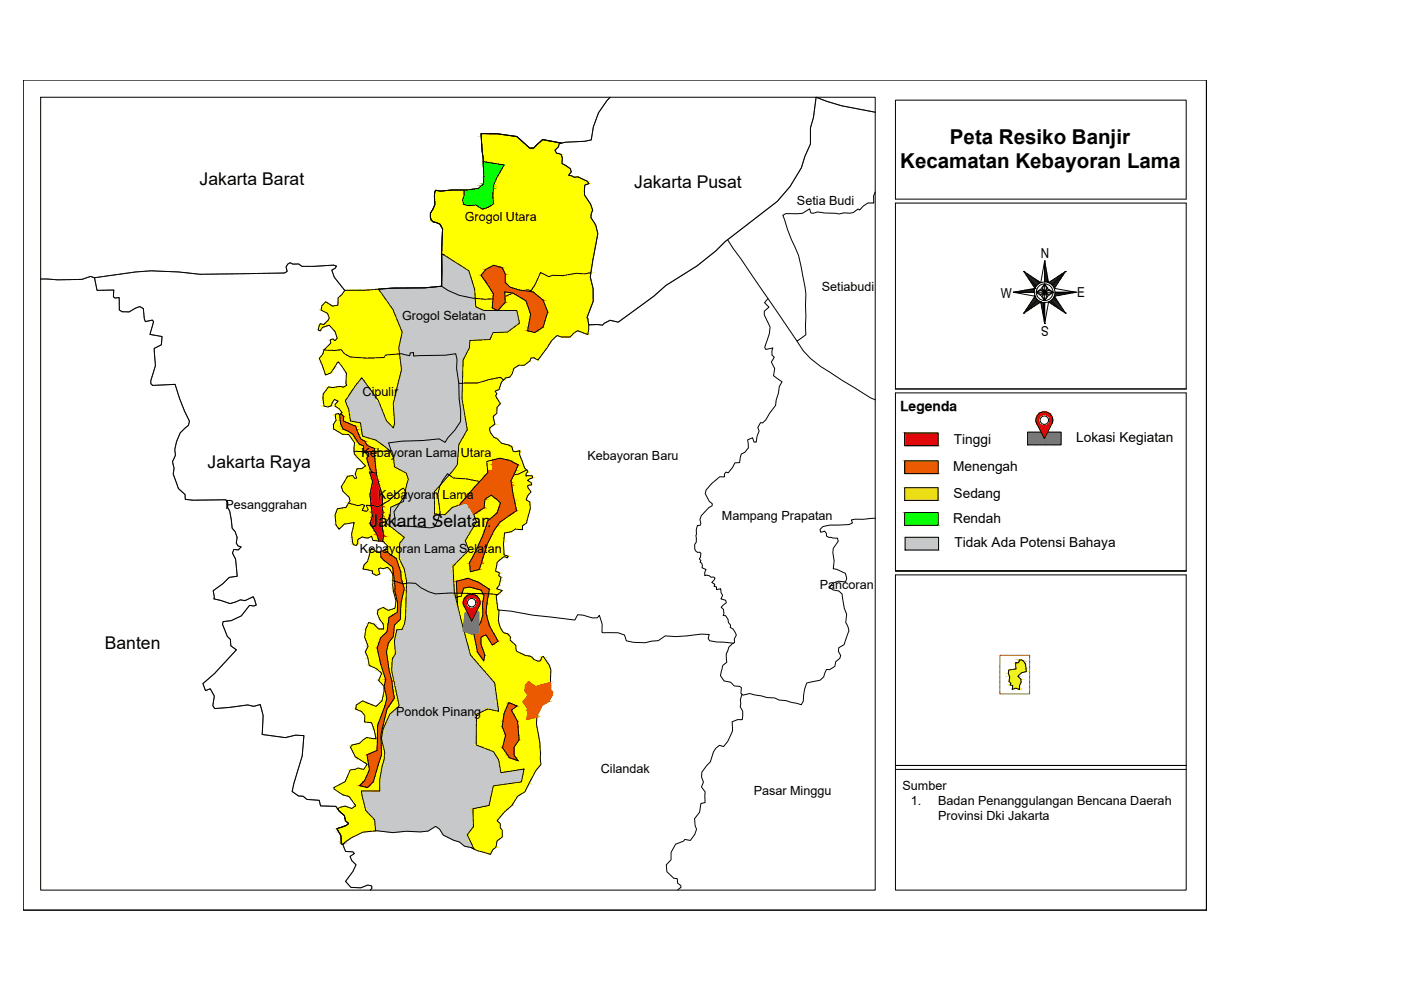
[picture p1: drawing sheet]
<svg xmlns="http://www.w3.org/2000/svg" width="297mm" height="210mm" viewBox="0 0 297 210" stroke-linecap="round" stroke-linejoin="round" font-family="sans-serif">
<defs><g id="words">
<g font-size="4.3">
<text x="190.9" y="35.7">Kecamatan Kebayoran Lama</text>
<text x="201.4" y="30.5">Peta Resiko Banjir</text>
</g>
<g font-size="3.7">
<text x="42.3" y="39.2">Jakarta Barat</text>
<text x="134.5" y="40">Jakarta Pusat</text>
<text x="44" y="99.2">Jakarta Raya</text>
<text x="78.3" y="111.7">Jakarta Selatan</text>
<text x="22.2" y="137.6">Banten</text>
</g>
<g font-size="2.9">
<text x="220.7" y="54.8">N</text>
<text x="212.2" y="63.1">W</text>
<text x="228.4" y="63">E</text>
<text x="222.4" y="69.2" transform="rotate(-180 222.4 69.2)">S</text>
<text x="190.8" y="87.2">Legenda</text>
<text x="202.2" y="94.2">Tinggi</text>
<text x="228.2" y="93.8">Lokasi Kegiatan</text>
<text x="202.1" y="99.9">Menengah</text>
<text x="202.2" y="105.6">Sedang</text>
<text x="202.1" y="110.8">Rendah</text>
<text x="202.3" y="116.1">Tidak Ada Potensi Bahaya</text>
</g>
<g font-size="2.7">
<text x="98.5" y="46.9">Grogol Utara</text>
<text x="169" y="43.5">Setia Budi</text>
<text x="174.2" y="61.6">Setiabudi</text>
<text x="85.3" y="67.8">Grogol Selatan</text>
<text x="76.9" y="83.9">Cipulir</text>
<text x="76.7" y="96.9">Kebayoran Lama Utara</text>
<text x="124.6" y="97.5">Kebayoran Baru</text>
<text x="47.8" y="107.9">Pesanggrahan</text>
<text x="80.2" y="105.8">Kebayoran Lama</text>
<text x="153.1" y="110.2">Mampang Prapatan</text>
<text x="76.3" y="117.3">Kebayoran Lama Selatan</text>
<text x="173.8" y="124.9">Pancoran</text>
<text x="84" y="151.8">Pondok Pinang</text>
<text x="127.4" y="163.8">Cilandak</text>
<text x="191.3" y="167.5">Sumber</text>
<text x="159.8" y="168.6">Pasar Minggu</text>
<text x="193.1" y="170.7">1.</text>
<text x="198.9" y="173.9">Provinsi Dki Jakarta</text>
<text x="198.9" y="170.7">Badan Penanggulangan Bencana Daerah</text>
</g>
</g></defs>
<!-- layer: 0 -->
<g fill="#c7c8ca" stroke="#c7c8ca" stroke-width=".21">
<path d="M93.6 53.9l.6 .2h-.6z"/>
<path d="M90 61l3.6-.3 .6 .3z"/>
<path d="M97.4 62.6h3.3v.6z"/>
<path d="M87 74.8h.7z"/>
<path d="M96.4 75h.2z"/>
<path d="M87.7 75.4h.9z"/>
<path d="M76.7 80.1l.8 1.1h-1.7z"/>
<path d="M97.3 81.2l.1 .1z"/>
<path d="M97.4 81.3h.7z"/>
<path d="M90.3 93.3l2.8-.2 .5 .2z"/>
<path d="M94 93.5h.5l-.1 .3z"/>
<path d="M82.7 95.6h.3z"/>
<path d="M94.9 100.4h.6l-.3 .3z"/>
<path d="M98.5 106.7l.4-.2 .1 .2z"/>
<path d="M84.2 106.9l.6-.2-.2 .2z"/>
<path d="M93.2 109l1.2 .1z"/>
<path d="M88.4 111.7h3.8l-1 .2z"/>
<path d="M91.8 125.7h3.6z"/>
<path d="M103.4 150.3h2.2l.1 .5z"/>
<path d="M106.2 163.8l4.9-.7-.1 .7z"/>
<path d="M79.6 176.1h.2z"/>
<path d="M86.1 176.2h4.3l-1.3 .2z"/>
<path d="M80.9 176.2h5.2l-1.3 .2z"/>
<path d="M98.5 179.4h1.7l.2 .3z"/>
<path d="M85.8 105.2l-.1 .5h-.3z"/>
<path d="M85.4 105.7h.3l-.1 .6z"/>
<path d="M94.9 100.4l.3 .3h-.5z"/>
<path d="M94.7 100.7h.5l-.9 1.1z"/>
<path d="M93.6 54.1l5.5 3.1-4.9-3.1zM93.6 54.1l5.5 3.1h-5.4z"/>
<path d="M93.7 57.2l5.7 .2-.3-.2zM93.7 57.2l5.7 .2h-5.7z"/>
<path d="M93.7 57.4l6.7 3.3-1-3.3zM93.7 57.4l6.7 3.3h-6.8z"/>
<path d="M90 61l4.2 .1zM85 61.1h9.2z"/>
<path d="M85 61.1h9.2zM83.3 61.1h10.9z"/>
<path d="M83.3 61.1l11.1 .1zM82.1 61.2h12.3z"/>
<path d="M82.1 61.2l12.4 .1zM80.8 61.3h13.7z"/>
<path d="M80.8 61.3h13.8zM80.3 61.3h14.3z"/>
<path d="M93.6 60.7l7 .7-.2-.7zM93.6 60.7l7 .7h-5.9z"/>
<path d="M94.7 61.4l6 .2-.1-.2zM94.7 61.4l6 .2h-5.7z"/>
<path d="M80.3 61.3l14.7 .3-.4-.3zM80.3 61.3l14.7 .3h-14.5z"/>
<path d="M95 61.6l5.7 1v-1zM95 61.6l5.7 1h-3.3z"/>
<path d="M80.5 61.6l16.9 1-2.4-1zM80.5 61.6l16.9 1h-16.2z"/>
<path d="M97.4 62.6l3.3 .6zM100.3 63.2l.4 .1z"/>
<path d="M81.2 62.6l19.1 .6-2.9-.6zM81.2 62.6l19.1 .6h-18.7z"/>
<path d="M81.6 63.2l19.1 .1zM81.6 63.2l19.1 .1z"/>
<path d="M81.6 63.3l19.3 1.8-.2-1.8zM81.6 63.3l19.3 1.8h-18z"/>
<path d="M82.9 65.1l19.2 .5-1.2-.5zM82.9 65.1l19.2 .5h-18.8z"/>
<path d="M83.3 65.6l19.4 .2-.6-.2zM83.3 65.6l19.4 .2h-19.3z"/>
<path d="M105.5 65.8l4.1 .1zM105.5 65.9h4.1z"/>
<path d="M83.4 65.8l22.1 .1zM83.4 65.8l22.1 .1z"/>
<path d="M83.4 65.9l26.7 2.6-.5-2.6zM83.4 65.9l26.7 2.6h-25.6z"/>
<path d="M84.5 68.5l23.1 1.9 2.5-1.9zM84.5 68.5l23.1 1.9h-22.3z"/>
<path d="M85.3 70.4h22.3zM85.3 70.4h21.8z"/>
<path d="M85.3 70.4h21.8zM85.3 70.4l19.2 .1z"/>
<path d="M85.3 70.5l18.6 1.5 .6-1.5zM85.3 70.5l18.6 1.5h-19z"/>
<path d="M84.9 72l14.7 .2 4.3-.2zM84.9 72l14.7 .2h-14.7z"/>
<path d="M84.9 72.2l14.6 1.5 .1-1.5zM84.9 72.2l14.6 1.5h-15z"/>
<path d="M84.5 73.7l15 .1zM84.5 73.7l15 .1z"/>
<path d="M84.5 73.8l14.5 1 .5-1zM84.5 73.8l14.5 1h-14.3z"/>
<path d="M84.7 74.8h3zM84.7 74.8h2.3z"/>
<path d="M87.7 74.8l11.2 .2 .1-.2zM87.7 74.8l11.2 .2h-11.2z"/>
<path d="M87 74.8l.7 .2v-.2zM87 74.8l.7 .2h-.8z"/>
<path d="M84.7 74.8l2.2 .2 .1-.2zM84.7 74.8l2.2 .2h-2.2z"/>
<path d="M84.7 75h.4zM84.7 75h.5z"/>
<path d="M96.6 75h2.3zM96.6 75h2.3z"/>
<path d="M87.7 75h8.9zM87.7 75h8.9z"/>
<path d="M86.9 75h.8zM86.9 75h.8z"/>
<path d="M84.7 75h2.2zM84.7 75h2.2z"/>
<path d="M96.6 75h2.3zM96.6 75h2.3z"/>
<path d="M85.1 75h1.8zM85.1 75h1.8z"/>
<path d="M96.6 75l2.2 .2 .1-.2zM96.6 75l2.2 .2h-2.1z"/>
<path d="M96.4 75l.3 .2-.1-.2zM95.2 75.2l1.2-.2 .3 .2z"/>
<path d="M87.7 75l7.5 .2 1.4-.2zM87.7 75l7.5 .2h-7.5z"/>
<path d="M86.9 75l.8 .2v-.2zM86.9 75l.8 .2h-.8z"/>
<path d="M85.2 75l1.7 .2v-.2zM85.2 75l1.7 .2h-1.1z"/>
<path d="M84.7 75l1.1 .2zM84.7 75l1.1 .2h-1.1z"/>
<path d="M95.2 75.2l1.5 .1v-.1zM94.4 75.3l.8-.1 1.5 .1z"/>
<path d="M87.7 75.2l6.7 .1 .8-.1zM87.7 75.2l6.7 .1h-6.7z"/>
<path d="M86.9 75.2l.8 .1v-.1zM86.9 75.2l.8 .1h-.8z"/>
<path d="M85.8 75.2l1.1 .1v-.1zM85.8 75.2l1.1 .1z"/>
<path d="M94.4 75.3l2.3 .1zM88.9 75.4h7.8z"/>
<path d="M87.7 75.3h6.7zM87.7 75.3l1.2 .1z"/>
<path d="M86.9 75.3l.8 .1zM86.9 75.3l.8 .1z"/>
<path d="M86.4 75.3h.5zM86.4 75.3l.5 .1z"/>
<path d="M84.7 75.2l2.1 .2zM84.7 75.2l2.1 .2h-2z"/>
<path d="M88.9 75.4h7.8zM88.6 75.4h8.1z"/>
<path d="M87.7 75.4h1.2zM87.7 75.4h.9z"/>
<path d="M86.9 75.4h.8zM86.9 75.4h.8z"/>
<path d="M84.8 75.4h2.1zM84.8 75.4h2.1z"/>
<path d="M88.6 75.4l8.1 .1zM87.7 75.5h9z"/>
<path d="M84.8 75.4l2.9 .1zM84.8 75.4l2.9 .1z"/>
<path d="M96.7 75.2l1.5 1 .6-1zM96.7 75.2l1.5 1h-1.3z"/>
<path d="M84.8 75.5l12.1 .7-.2-.7zM84.8 75.5l12.1 .7h-12z"/>
<path d="M96.9 76.2h1.3zM96.9 76.2l1.3 .1h-1.3z"/>
<path d="M96.9 76.3l1.2 1.8 .1-1.8zM96.9 76.3l1.2 1.8h-1.3z"/>
<path d="M84.9 76.2l11.9 1.9 .1-1.9zM84.9 76.2l11.9 1.9h-11.7z"/>
<path d="M85.1 78.1l11.7 .3v-.3zM85.1 78.1l11.7 .3h-11.7z"/>
<path d="M96.8 78.1l1.3 2v-2zM96.8 78.1l1.3 2h-1z"/>
<path d="M85.1 78.4l12 1.7-.3-1.7zM85.1 78.4l12 1.7h-12.4z"/>
<path d="M97.1 80.1l1 1.1v-1.1zM97.1 80.1l1 1.1h-.8z"/>
<path d="M84.7 80.1l12.6 1.1-.2-1.1zM84.7 80.1l12.6 1.1h-12.9z"/>
<path d="M97.3 81.2l.8 .1zM97.3 81.2l.8 .1z"/>
<path d="M84.4 81.2l12.9 .1zM84.4 81.2l12.9 .1z"/>
<path d="M97.4 81.3h.7zM97.5 81.3h.6zM97.7 81.3h.4z"/>
<path d="M97.3 81.3h.2zM97.3 81.3h.2z"/>
<path d="M84.4 81.3h12.9zM84.4 81.3h12.9z"/>
<path d="M97.3 81.3h.4zM97.3 81.3h.4z"/>
<path d="M84.4 81.3h12.9zM84.4 81.3h12.9z"/>
<path d="M97.3 81.3l.7 .4v-.4zM97.3 81.3l.7 .4h-.7z"/>
<path d="M84.4 81.3l12.9 .4v-.4zM84.4 81.3l12.9 .4h-13z"/>
<path d="M75.8 81.2l2.1 .5-.4-.5zM75.8 81.2l2.1 .5h-2.5z"/>
<path d="M97.3 81.7l.7 2.8v-2.8zM97.3 81.7l.7 2.8h-.6z"/>
<path d="M97.4 84.5l.6 .1zM97.4 84.5l.6 .1z"/>
<path d="M84.3 81.7l13.1 2.9-.1-2.9zM84.3 81.7l13.1 2.9h-13.8z"/>
<path d="M75.4 81.7l4.8 3.2-2.3-3.2zM75.4 81.7l4.8 3.2h-7z"/>
<path d="M73.2 84.9l7.1 .1zM73.2 84.9l7.1 .1z"/>
<path d="M83.6 84.6l13.9 1-.1-1zM83.6 84.6l13.9 1h-14.1z"/>
<path d="M73.2 85l7.8 1.8-.7-1.8zM73.2 85l7.8 1.8h-7.1z"/>
<path d="M97.4 84.6l1 2.4-.4-2.4zM97.4 84.6l1 2.4h-.7z"/>
<path d="M83.4 85.6l14.3 1.4-.2-1.4zM83.4 85.6l14.3 1.4h-14.2z"/>
<path d="M73.9 86.8l8 2.4-.9-2.4zM73.9 86.8l8 2.4h-7.6z"/>
<path d="M74.3 89.2l7.7 .1zM74.3 89.2l7.7 .1z"/>
<path d="M97.7 87l1.1 2.4-.4-2.4zM97.7 87l1.1 2.4h-1.2z"/>
<path d="M83.5 87l14.1 2.4 .1-2.4zM83.5 87l14.1 2.4h-14z"/>
<path d="M74.3 89.3l8.1 .4-.4-.4zM74.3 89.3l8.1 .4h-6z"/>
<path d="M83.6 89.4l13.7 .4 .3-.4zM83.6 89.4l13.7 .4h-13.6z"/>
<path d="M76.4 89.7l6.1 .1-.1-.1zM76.4 89.7l6.1 .1h-6.1z"/>
<path d="M83.7 89.8l13.1 .9 .5-.9zM83.7 89.8l13.1 .9h-13.4z"/>
<path d="M76.4 89.8l7 .9-.9-.9zM76.4 89.8l7 .9h-6.8z"/>
<path d="M97.6 89.4l1.5 1.7-.3-1.7zM97.6 89.4l1.5 1.7h-2.6z"/>
<path d="M76.6 90.7l19.9 .4 .3-.4zM76.6 90.7l19.9 .4h-19.9z"/>
<path d="M96.5 91.1h2.6zM96.5 91.1l2.5 .1z"/>
<path d="M76.6 91.1h19.9zM76.6 91.1l19.9 .1z"/>
<path d="M96.5 91.2l1.8 1.3 .7-1.3zM96.5 91.2l1.8 1.3h-3z"/>
<path d="M76.7 91.2l18.6 1.3 1.2-1.3zM76.7 91.2l18.6 1.3h-18.4z"/>
<path d="M95.3 92.5l2.8 .4 .2-.4zM95.3 92.5l2.8 .4h-3.2z"/>
<path d="M76.9 92.5l18 .4 .4-.4zM76.9 92.5l18 .4h-16.7z"/>
<path d="M94.9 92.9l3.1 .2 .1-.2zM94.9 92.9l3.1 .2h-3.2z"/>
<path d="M78.2 92.9l16.6 .2 .1-.2zM78.2 92.9l16.6 .2h-16z"/>
<path d="M94.8 93.1l3 .2 .2-.2zM94.8 93.1l3 .2h-3.2z"/>
<path d="M93.1 93.1l1.5 .2 .2-.2zM93.1 93.1l1.5 .2h-1z"/>
<path d="M78.8 93.1l11.5 .2 2.8-.2zM78.8 93.1l11.5 .2h-10.6z"/>
<path d="M90.3 93.3l3.4 .1zM89.6 93.4h4.1z"/>
<path d="M79.7 93.3h10.6zM79.7 93.3l9.9 .1z"/>
<path d="M94.6 93.3l3.1 .2 .1-.2zM94.6 93.3l3.1 .2h-3.2z"/>
<path d="M93.6 93.3l.9 .2 .1-.2zM93.6 93.3l.9 .2h-.5z"/>
<path d="M89.6 93.4l4.4 .1-.3-.1zM85.2 93.5l4.4-.1 4.4 .1z"/>
<path d="M79.8 93.4l5.4 .1 4.4-.1zM79.8 93.4l5.4 .1h-5.2z"/>
<path d="M94.5 93.5l3 .3 .2-.3zM94.5 93.5l3 .3h-3.1z"/>
<path d="M85.2 93.5l9.2 .3-.4-.3zM83.2 93.8l2-.3 9.2 .3z"/>
<path d="M80 93.5l3.2 .3 2-.3zM80 93.5l3.2 .3h-2.9z"/>
<path d="M83.2 93.8h14.3zM82.4 93.9h15.1z"/>
<path d="M80.3 93.8h2.9zM80.3 93.8l2.1 .1z"/>
<path d="M82.4 93.9l14.9 .3 .2-.3zM82.4 93.9l14.9 .3h-14.8z"/>
<path d="M80.5 93.9l2.1 .7-.2-.7zM80.5 93.9l2.1 .7h-1.1z"/>
<path d="M82.5 94.2l14.7 1.4 .1-1.4zM82.5 94.2l14.7 1.4h-14.3z"/>
<path d="M81.5 94.6l1.4 1-.3-1zM81.5 94.6l1.4 1h-.2z"/>
<path d="M82.9 95.6h14.3zM82.9 95.6h14.3z"/>
<path d="M82.7 95.6h.3zM82.7 95.6h.3z"/>
<path d="M83 95.6h14.2zM82.7 95.6h14.5z"/>
<path d="M82.7 95.6l14.4 1.5 .1-1.5zM82.7 95.6l14.4 1.5h-13.7z"/>
<path d="M83.4 97.1l13.6 1.4 .1-1.4zM83.4 97.1l13.6 1.4h-13.4z"/>
<path d="M83.6 98.5l13 .5 .4-.5zM83.6 98.5l13 .5h-13z"/>
<path d="M83.6 99l12.4 .8 .6-.8zM83.6 99l12.4 .8h-10.7z"/>
<path d="M85.3 99.8l10.3 .5 .4-.5zM85.3 99.8l10.3 .5h-9.4z"/>
<path d="M86.2 100.3h9.4zM86.2 100.3l9.3 .1z"/>
<path d="M86.2 100.4l7.9 1.2 .8-1.2zM86.2 100.4l7.9 1.2h-7.5z"/>
<path d="M86.6 101.6l7.3 .2 .2-.2zM86.6 101.6l7.3 .2h-7.4z"/>
<path d="M86.5 101.8l6.9 .9 .5-.9zM86.5 101.8l6.9 .9h-7.1z"/>
<path d="M86.3 102.7l6.5 .7 .6-.7zM86.3 102.7l6.5 .7h-6.7z"/>
<path d="M86.1 103.4l6.1 .8 .6-.8zM86.1 103.4l6.1 .8h-6.3z"/>
<path d="M85.9 104.2h6.3zM85.9 104.2h6.2z"/>
<path d="M86 104.2l6.1 .4v-.4zM86 104.2l6.1 .4h-5.9z"/>
<path d="M86.2 104.6l5.9 .6v-.6zM86.2 104.6l5.9 .6h-6.3z"/>
<path d="M85.8 105.2l6.3 1.1v-1.1zM85.8 105.2l6.3 1.1h-6.5z"/>
<path d="M85.6 106.3l6.5 .4v-.4zM84.8 106.7l.8-.4 6.5 .4z"/>
<path d="M84.8 106.7l7.3 .2v-.2zM84.8 106.7l7.3 .2h-7.5z"/>
<path d="M84.6 106.9l7.5 .4v-.4zM84.6 106.9l7.5 .4h-7.7z"/>
<path d="M84.2 106.9l.2 .4 .2-.4zM83.5 107.3l.7-.4 .2 .4z"/>
<path d="M84.4 107.3l7.7 .3v-.3zM84.4 107.3l7.7 .3h-7.9z"/>
<path d="M83.5 107.3l.7 .3 .2-.3zM82.9 107.6l.6-.3 .7 .3z"/>
<path d="M98.5 106.7l1.1 .9-.6-.9zM95.9 107.6l2.6-.9 1.1 .9z"/>
<path d="M95.9 107.6l4.3 .8-.6-.8zM95.9 107.6l4.3 .8h-5.1z"/>
<path d="M84.2 107.6l7.9 .9v-.9zM84.2 107.6l7.9 .9h-8.6z"/>
<path d="M82.9 107.6l.6 .9 .7-.9zM82.9 107.6l.6 .9h-.7z"/>
<path d="M83.5 108.5l8.6 .5v-.5zM83.5 108.5l8.6 .5h-8.5z"/>
<path d="M82.8 108.5l.8 .5-.1-.5zM82.8 108.5l.8 .5h-.9z"/>
<path d="M95.1 108.4l5.3 .6-.2-.6zM95.1 108.4l5.3 .6h-6z"/>
<path d="M83.6 109h9.6zM83.6 109h9.6z"/>
<path d="M82.7 109h.9zM82.7 109h.9z"/>
<path d="M94.4 109l6 .1zM94.4 109l6 .1z"/>
<path d="M83.6 109h9.6zM83.6 109l9.6 .1z"/>
<path d="M82.7 109l.9 .1zM82.7 109l.9 .1z"/>
<path d="M93.2 109.1l7.4 .4-.2-.4zM93.2 109.1l7.4 .4h-7.5z"/>
<path d="M83.6 109.1l9.5 .4 .1-.4zM83.6 109.1l9.5 .4h-9.4z"/>
<path d="M82.7 109.1l1 .4-.1-.4zM82.7 109.1l1 .4h-1z"/>
<path d="M93.1 109.5l7.6 .4-.1-.4zM93.1 109.5l7.6 .4h-7.8z"/>
<path d="M83.7 109.5l9.2 .4 .2-.4zM83.7 109.5l9.2 .4h-9.1z"/>
<path d="M83.8 109.9l9.1 .2v-.2zM83.8 109.9l9.1 .2h-9.1z"/>
<path d="M82.7 109.5l1.1 .6-.1-.6zM82.7 109.5l1.1 .6h-1.5z"/>
<path d="M92.9 109.9l8.1 .8-.3-.8zM92.9 109.9l8.1 .8h-8.4z"/>
<path d="M83.8 110.1l8.8 .6 .3-.6zM83.8 110.1l8.8 .6h-8.9z"/>
<path d="M82.3 110.1l1.4 .6 .1-.6zM82.3 110.1l1.4 .6h-1.8z"/>
<path d="M81.9 110.7l1.8 .2v-.2zM81.9 110.7l1.8 .2h-1.9z"/>
<path d="M83.7 110.7l8.6 .6 .3-.6zM83.7 110.7l8.6 .6h-8.6z"/>
<path d="M81.8 110.9l1.9 .4v-.4zM81.8 110.9l1.9 .4h-1.3z"/>
<path d="M83.7 111.3h8.6zM83.7 111.3l8.6 .1z"/>
<path d="M82.4 111.3l2.4 .1zM82.4 111.3l2.4 .1z"/>
<path d="M92.6 110.7l7.8 1 .6-1zM92.6 110.7l7.8 1h-8.2z"/>
<path d="M84.8 111.4l7.4 .3 .1-.3zM84.8 111.4l7.4 .3h-4z"/>
<path d="M82.5 111.4l5.7 .3-3.4-.3zM82.5 111.4l5.7 .3h-5.3z"/>
<path d="M92.2 111.7h8.2zM92.2 111.7h8.2z"/>
<path d="M88.2 111.7h4zM88.2 111.7h4z"/>
<path d="M82.9 111.7h5.5zM82.9 111.7h5.5z"/>
<path d="M92.2 111.7l8.1 .2 .1-.2zM91.2 111.9l1-.2 8.1 .2z"/>
<path d="M82.9 111.7l8.3 .2-2.8-.2zM82.9 111.7l8.3 .2h-8z"/>
<path d="M83.2 111.9l15.9 2 1.2-2zM83.2 111.9l15.9 2h-13.4z"/>
<path d="M85.7 113.9l12.9 .7 .5-.7zM85.7 113.9l12.9 .7h-13.4z"/>
<path d="M85.2 114.6l13.6 .6-.2-.6zM85.2 114.6l13.6 .6h-14.1z"/>
<path d="M84.7 115.2l14.7 1.5-.6-1.5zM84.7 115.2l14.7 1.5h-14.7z"/>
<path d="M84.7 116.7l12.9 1.7 1.8-1.7zM84.7 116.7l12.9 1.7h-13z"/>
<path d="M84.6 118.4l12.6 .5 .4-.5zM84.6 118.4l12.6 .5h-12.3z"/>
<path d="M84.9 118.9l11.1 1.2 1.2-1.2zM84.9 118.9l11.1 1.2h-10.6z"/>
<path d="M85.4 120.1l10.7 .5-.1-.5zM85.4 120.1l10.7 .5h-10.4z"/>
<path d="M85.7 120.6l10.5 2.6-.1-2.6zM85.7 120.6l10.5 2.6h-10z"/>
<path d="M86.2 123.6h.4zM86.2 123.7h1.8z"/>
<path d="M86.2 123.2l10 .4v-.4zM86.2 123.2l10 .4h-10z"/>
<path d="M86.6 123.6l9.6 .1zM86.6 123.6l9.6 .1z"/>
<path d="M88 123.7h8.2zM88 123.7h8.2z"/>
<path d="M86.2 123.7h1.9zM86.2 123.7h1.9z"/>
<path d="M88.1 123.7l8.2 1-.1-1zM88.1 123.7l8.2 1h-7z"/>
<path d="M86.2 123.7l3.1 1-1.2-1zM86.2 123.7l3.1 1h-3.1z"/>
<path d="M89.3 124.7l7 .8v-.8zM89.3 124.7l7 .8h-5.4z"/>
<path d="M86.2 124.7l4.7 .8-1.6-.8zM86.2 124.7l4.7 .8h-4.8z"/>
<path d="M90.9 125.5h5.4zM90.9 125.5h5.4z"/>
<path d="M86.1 125.5h4.9zM86.1 125.5h4.9z"/>
<path d="M95.4 125.7l1 .1zM95 125.8h1.4z"/>
<path d="M91 125.5l5.4 .2-.1-.2zM91 125.5l5.4 .2h-4.6z"/>
<path d="M86.1 125.5l5.7 .2-.8-.2zM86.1 125.5l5.7 .2h-5.7z"/>
<path d="M91.8 125.7l3.2 .1zM91.8 125.8h3.2l-2.7 .1z"/>
<path d="M86.1 125.7l5.7 .1zM86.1 125.7l5.7 .1z"/>
<path d="M95 125.8l1.4 .1v-.1zM92.3 125.9l2.7-.1 1.4 .1z"/>
<path d="M86.1 125.8l6.2 .1-.5-.1zM86.1 125.8l6.2 .1h-6.2z"/>
<path d="M86.1 125.9l11.6 5-1.3-5zM86.1 125.9l11.6 5h-11.7z"/>
<path d="M86 130.9l12 1.4-.3-1.4zM86 130.9l12 1.4h-12.2z"/>
<path d="M85.8 132.3l12.3 .6-.1-.6zM85.8 132.3l12.3 .6h-12.6z"/>
<path d="M85.5 132.9l12.7 .4-.1-.4zM85.5 132.9l12.7 .4h-12.9z"/>
<path d="M85.3 133.3l12.9 .1v-.1zM85.3 133.3l12.9 .1h-13z"/>
<path d="M85.2 133.4h13zM84.1 133.5h14.1z"/>
<path d="M84.1 133.5l14.1 .3v-.3zM84.1 133.5l14.1 .3h-14.1z"/>
<path d="M84.1 133.8l14.3 .1zM84.1 133.8l14.3 .1z"/>
<path d="M84.1 133.9l14.9 2-.6-2zM84.1 133.9l14.9 2h-15.4z"/>
<path d="M83.6 135.9l16.1 2.7-.7-2.7zM83.6 135.9l16.1 2.7h-15.9z"/>
<path d="M83.8 138.6l16 .3-.1-.3zM83.8 138.6l16 .3h-16.1z"/>
<path d="M83.7 138.9l16.8 .8-.7-.8zM83.7 138.9l16.8 .8h-17.3z"/>
<path d="M83.2 139.7l19.4 2.4-2.1-2.4zM83.2 139.7l19.4 2.4h-19.6z"/>
<path d="M83 142.1l21.9 2.7-2.3-2.7zM83 142.1l21.9 2.7h-21.3z"/>
<path d="M83.6 144.8l22 4.9-.7-4.9zM83.6 144.8l22 4.9h-21z"/>
<path d="M84.6 149.7l21 .6v-.6zM83.9 150.3l.7-.6 21 .6z"/>
<path d="M83.9 150.3l17.2 1.1 2.3-1.1zM82.6 151.4l1.3-1.1 17.2 1.1z"/>
<path d="M82.6 151.4h18.5zM82.6 151.4h18.4z"/>
<path d="M82.6 151.4l18.4 3.2v-3.2zM82.6 151.4l18.4 3.2h-19.8z"/>
<path d="M81.2 154.6l19.8 2v-2zM81.2 154.6l19.8 2h-20.1z"/>
<path d="M80.9 156.6l20.1 1.3v-1.3zM80.9 156.6l20.1 1.3h-19.8z"/>
<path d="M81.2 157.9l23.4 1.4-3.6-1.4zM81.2 157.9l23.4 1.4h-23.1z"/>
<path d="M81.5 159.3l23.2 .2zM81.5 159.3l23.2 .2z"/>
<path d="M81.6 159.5l24 1.5-.9-1.5zM81.6 159.5l24 1.5h-24.2z"/>
<path d="M81.4 161l24.3 .1zM81.4 161l24.3 .1h-24.3z"/>
<path d="M81.4 161.1l24.6 1.5-.3-1.5zM81.4 161.1l24.6 1.5h-25z"/>
<path d="M81 162.6l25.1 .5-.1-.5zM81 162.6l25.1 .5h-25.2z"/>
<path d="M80.9 163.1l25.3 .7-.1-.7zM80.9 163.1l25.3 .7h-25.4z"/>
<path d="M80.8 163.8l29.8 1.5 .4-1.5zM80.8 163.8l29.8 1.5h-30.1z"/>
<path d="M80.5 165.3l30 .5 .1-.5zM80.5 165.3l30 .5h-30z"/>
<path d="M80.5 165.8l24.1 .8 5.9-.8zM80.5 165.8l24.1 .8h-24.1z"/>
<path d="M80.5 166.6l23.9 1.1 .2-1.1zM80.5 166.6l23.9 1.1h-23.9z"/>
<path d="M76.6 167.7l27.5 1.3 .3-1.3zM76.6 167.7l27.5 1.3h-27.3z"/>
<path d="M76.8 169l26.9 1.8 .4-1.8zM76.8 169l26.9 1.8h-26.4z"/>
<path d="M77.3 170.8l23 .7 3.4-.7zM77.3 170.8l23 .7h-22.8z"/>
<path d="M77.5 171.5l22.8 .3v-.3zM77.5 171.5l22.8 .3h-22.7z"/>
<path d="M77.6 171.8l22.7 2v-2zM77.6 171.8l22.7 2h-20.9z"/>
<path d="M79.4 173.8l21 1.4-.1-1.4zM79.4 173.8l21 1.4h-20.8z"/>
<path d="M92.4 175.2l8 .1zM92.4 175.2l8 .1z"/>
<path d="M79.6 175.2l12.5 .2 .3-.2zM79.6 175.2l12.5 .2h-12.5z"/>
<path d="M92.4 175.3l7.6 .5 .4-.5zM92.4 175.3l7.6 .5h-6.8z"/>
<path d="M79.6 175.4l11.3 .7 1.2-.7zM79.6 175.4l11.3 .7h-11.3z"/>
<path d="M79.8 176.1h11.1zM79.8 176.1l11.1 .1z"/>
<path d="M80 176.2h10.9zM80 176.2h10.8z"/>
<path d="M80.5 176.2h10.3zM80.5 176.2h9.9z"/>
<path d="M80.9 176.2l3.9 .2zM82 176.4h2.8l-1.5 .1z"/>
<path d="M93.2 175.8l5.9 1.2 .9-1.2zM93.2 175.8l5.9 1.2h-5.1z"/>
<path d="M94 177l5.1 .1zM94 177l5.1 .1z"/>
<path d="M94 177.1l5.6 1.1-.5-1.1zM94 177.1l5.6 1.1h-3.4z"/>
<path d="M96.2 178.2l3.6 .3-.2-.3zM96.2 178.2l3.6 .3h-2.4z"/>
<path d="M97.4 178.5l2.8 .9-.4-.9zM97.4 178.5l2.8 .9h-1.7z"/>
<path d="M98.5 179.4l1.9 .3zM99.9 179.7h.5l.1 .3z"/>
<path d="M85.9 104.2l.3 .4h-.3zM85.9 104.6l-.1 .6 .4-.6z"/>
<path d="M85.4 105.7l-.4 .6h.6zM85 106.3h.6l-.8 .4z"/>
<path d="M94.7 100.7l-.8 1.1h.4zM93.9 101.8h.4l-.9 .9z"/>
<path d="M191.9 113.9l7.1 2.7v-2.7zM191.9 113.9l7.1 2.7h-7.1z"/>
</g>
<!-- layer: Batas Wilayah -->
<g fill="#ff0" stroke="#ff0" stroke-width=".21">
<path d="M83.3 123.1l1.8 .6h-1.8z"/>
<path d="M85.5 123.8l.7-.1v.1z"/>
<path d="M102.7 125.9h1.4z"/>
<path d="M97.1 128.8l1 .2h-.9z"/>
<path d="M78.2 132l.9 .3h-1.1z"/>
<path d="M115 139.3l.2-.1v.1z"/>
<path d="M112.3 144.7h4.4l-2.4 .7z"/>
<path d="M76.6 148.8l.3-.2 .4 .2z"/>
<path d="M111.7 152.6l2.1-.5v.5z"/>
<path d="M77.4 156.6l.4-.2 1.2 .2z"/>
<path d="M75.5 163.1l.4-.3 .9 .3z"/>
<path d="M106.1 163.4h2.8l-2.7 .4z"/>
<path d="M72.3 171.1l.9-.2 .6 .2z"/>
<path d="M72.4 178.7h.6l-.2 .2z"/>
<path d="M101.1 180.3h3.3l-.2 .4z"/>
<path d="M114.6 30l.4-.4 2.2 .4z"/>
<path d="M92.4 40.3l.3 .1z"/>
<path d="M124.6 57.9l.7-.1v.1z"/>
<path d="M115.9 58.4h1.1l-.6 .3z"/>
<path d="M111.1 61.6l.9-.2 .3 .2z"/>
<path d="M112.3 61.6h.3z"/>
<path d="M100.7 63.3h.3z"/>
<path d="M101 63.3h4.7l-2.8 .2z"/>
<path d="M123.2 70.4h1.5v.3z"/>
<path d="M118.1 71.1h3.1l-.3 .3z"/>
<path d="M113.2 75.9l.9 .4z"/>
<path d="M113.2 75.9h1.2l-.3 .4z"/>
<path d="M110.1 77.4h1.1z"/>
<path d="M105.4 80.1l.7-.1 .1 .1z"/>
<path d="M106.2 80.1h1l-.4 .4z"/>
<path d="M99.8 81.2h1.5z"/>
<path d="M98.1 81.2h.5z"/>
<path d="M109.9 95.6h.3z"/>
<path d="M107.7 100.8h.9z"/>
<path d="M93.4 102.7l-.2 .5h-.1z"/>
<path d="M84.9 103.8l.6-.3 .2 .3z"/>
<path d="M76.2 107.1l.7-.1 .3 .1z"/>
<path d="M77.6 107.1l1.4 .1z"/>
<path d="M92.1 108.7h1.2l-.1 .3z"/>
<path d="M71.6 111.8h.7l-.4 .4z"/>
<path d="M77.1 113.9h1.2z"/>
<path d="M74.8 115.2h1l-.1 .3z"/>
<path d="M78.8 116.3l.7 .5h-.9z"/>
<path d="M80.7 120.4h1l-.5 .2z"/>
<path d="M79 121.6h1.5v.1z"/>
<path d="M83.6 123.2h2.6v.5z"/>
<path d="M111.5 99.7h.3z"/>
<path d="M95.2 100.7l.2 .1z"/>
<path d="M107.7 100.8h.8z"/>
<path d="M111.7 100.9h1.1z"/>
<path d="M93.3 108.7h1.5l-.4 .3z"/>
<path d="M109.3 112.2l1.5 .1z"/>
<path d="M106.9 118h.8l-.1 .3z"/>
<path d="M96.3 119.8h2.2l-1 .3z"/>
<path d="M102.7 125.9h3z"/>
<path d="M113.3 42.7l3.2-.6 .8 .6z"/>
<path d="M107.9 51.2h6.4l-1.4 1.5z"/>
<path d="M98.5 119.8l2.6-.7 2.5 .7z"/>
<path d="M96.4 125.8h3.6z"/>
<path d="M96.4 125.8h6.4z"/>
<path d="M97 128.3h3.3l-1 .5z"/>
<path d="M112.1 144.5l.2 .2h-.3z"/>
<path d="M114.5 145.3l2.2-.6v.6z"/>
<path d="M111.8 151.8h2v.3z"/>
<path d="M77.5 61.5l2.8-.2 .1 .2z"/>
<path d="M69.1 64l1.1 .7h-1.8z"/>
<path d="M67.9 68.6l.7 .2h-.8z"/>
<path d="M67.6 69.4h.8l-.4 .6z"/>
<path d="M70 72l.6-.1 .2 .1z"/>
<path d="M68.7 74.1h3.7z"/>
<path d="M74.2 75.7h7.3l-.1 .1z"/>
<path d="M71.7 74.2h.7z"/>
<path d="M68.7 74.2l2.3 .1z"/>
<path d="M84.5 75h.2z"/>
<path d="M68.9 79.2h1l-.9 .3z"/>
<path d="M71.4 82l.6-.1 .6 .1z"/>
<path d="M69.7 82l.4 .1z"/>
<path d="M68.8 86.1h1.2l-.4 .2z"/>
<path d="M71.1 87.9l.6-.2 .2 .2z"/>
<path d="M82.5 89.8h1.2l-.1 .2z"/>
<path d="M80.9 95.7h1.8z"/>
<path d="M75.1 95.7h.8z"/>
<path d="M75.9 95.7h3.3z"/>
<path d="M73.7 101l1.1-.2 .1 .2z"/>
<path d="M85.5 103.5h.5v.3z"/>
<path d="M75.8 107.2h.2z"/>
<path d="M79 107.2h1.7z"/>
<path d="M76.9 108h1.2l-.2 .2z"/>
<path d="M83.3 123.7l2.2 .1zM83.3 123.7l2.2 .1h-2.2z"/>
<path d="M83.3 123.8l2.9 .2v-.2zM83.3 123.8l2.9 .2h-2.9z"/>
<path d="M83.3 124l2.8 1.4 .1-1.4zM83.3 124l2.8 1.4h-2.7z"/>
<path d="M102.6 125.9l2.9 .2zM102.6 125.9l2.9 .2h-3z"/>
<path d="M102.5 126.1h3zM102.4 126.1h3.1z"/>
<path d="M102.4 126.1l2.8 .2 .3-.2zM102.4 126.1l2.8 .2h-2.8z"/>
<path d="M83.4 125.4l2.7 2v-2zM83.4 125.4l2.7 2h-2.1z"/>
<path d="M102.4 126.3l3 1.7-.2-1.7zM102.4 126.3l3 1.7h-3.3z"/>
<path d="M102.1 128l3.3 .3v-.3zM100.3 128.3l1.8-.3 3.3 .3z"/>
<path d="M100.3 128.3l5.2 .7-.1-.7zM98.9 129l1.4-.7 5.2 .7z"/>
<path d="M84 127.4l2 1.6 .1-1.6zM84 127.4l2 1.6h-2.2z"/>
<path d="M98.9 129l6.6 .1v-.1zM98.7 129.1l.2-.1 6.6 .1z"/>
<path d="M97.2 129l1.5 .1zM97.2 129l1.5 .1h-1.5z"/>
<path d="M81.2 128.8l.8 .5zM80.2 129.3l1-.5 .8 .5z"/>
<path d="M97.2 129.1l8.4 .2-.1-.2zM97.2 129.1l8.4 .2h-8.3z"/>
<path d="M97.3 129.3h8.5zM97.3 129.3h8.5z"/>
<path d="M83.8 129l2.2 .3v-.3zM82.5 129.3l1.3-.3 2.2 .3z"/>
<path d="M80.2 129.3h2zM80.2 129.3h2z"/>
<path d="M82.5 129.3l3.5 .1zM82.3 129.4h3.7z"/>
<path d="M80.1 129.3l2.2 .1zM80.1 129.3l2.2 .1z"/>
<path d="M80.1 129.4l5.9 .7v-.7zM80.1 129.4l5.9 .7h-6z"/>
<path d="M80 130.1l6 .8v-.8zM80 130.1l6 .8h-5.7z"/>
<path d="M80.3 130.9l5.6 .4 .1-.4zM80.3 130.9l5.6 .4h-5.4z"/>
<path d="M97.3 129.3l8.4 2.3 .1-2.3zM97.3 129.3l8.4 2.3h-7.9z"/>
<path d="M80.5 131.3l5.3 1 .1-1zM80.5 131.3l5.3 1h-4.6z"/>
<path d="M81.2 132.3h4.6zM81.2 132.3h4.6z"/>
<path d="M78 132.3h1.3zM78 132.3h1.3z"/>
<path d="M97.8 131.6l8.2 1.3-.3-1.3zM97.8 131.6l8.2 1.3h-7.9z"/>
<path d="M98.1 132.9l7.9 .1zM98.1 132.9l7.9 .1z"/>
<path d="M78 132.3l2.1 .9-.8-.9zM78 132.3l2.1 .9h-2.5z"/>
<path d="M81.2 132.3l4.1 1.1 .5-1.1zM81.2 132.3l4.1 1.1h-4z"/>
<path d="M77.6 133.2l2.7 .2-.2-.2zM77.6 133.2l2.7 .2h-2.7z"/>
<path d="M77.6 133.4h7.7zM77.6 133.4h7.6z"/>
<path d="M77.6 133.4h7.6zM77.6 133.4l6.5 .1z"/>
<path d="M98.2 133l8.5 1.1-.7-1.1zM98.2 133l8.5 1.1h-8.2z"/>
<path d="M98.5 134.1l9.2 .3-1-.3zM98.5 134.1l9.2 .3h-9.2z"/>
<path d="M98.5 134.4l9.7 .7-.5-.7zM98.5 134.4l9.7 .7h-9.5z"/>
<path d="M77.6 133.5l6.2 1.6 .3-1.6zM77.6 133.5l6.2 1.6h-6.5z"/>
<path d="M98.7 135.1l9.4 .6 .1-.6zM98.7 135.1l9.4 .6h-9.2z"/>
<path d="M77.3 135.1l6.3 .8 .2-.8zM77.3 135.1l6.3 .8h-6z"/>
<path d="M98.9 135.7l10.5 1.1-1.3-1.1zM98.9 135.7l10.5 1.1h-10.2z"/>
<path d="M77.6 135.9l6.1 1.1-.1-1.1zM77.6 135.9l6.1 1.1h-5.7z"/>
<path d="M99.2 136.8l10.2 .6v-.6zM99.2 136.8l10.2 .6h-10z"/>
<path d="M99.4 137.4l10.1 .6-.1-.6zM99.4 137.4l10.1 .6h-10z"/>
<path d="M78 137l5.8 1.2-.1-1.2zM78 137l5.8 1.2h-6.3z"/>
<path d="M99.5 138l10.5 .3-.5-.3zM99.5 138l10.5 .3h-10.4z"/>
<path d="M77.5 138.2l6.3 .4v-.4zM77.5 138.2l6.3 .4h-6.2z"/>
<path d="M99.6 138.3l11.3 .4-.9-.4zM99.6 138.3l11.3 .4h-11.2z"/>
<path d="M99.7 138.7l11.5 .2-.3-.2zM99.7 138.7l11.5 .2h-11.4z"/>
<path d="M99.8 138.9l11.6 .1zM99.8 138.9l11.6 .1z"/>
<path d="M99.9 139l12.4 .1zM99.9 139l12.4 .1z"/>
<path d="M99.9 139.1l12.8 .2-.4-.2zM99.9 139.1l12.8 .2h-12.6z"/>
<path d="M115 139.3l.3 .1zM114.8 139.4h.5z"/>
<path d="M77.6 138.6l5.7 .9 .5-.9zM77.6 138.6l5.7 .9h-5.3z"/>
<path d="M78 139.5l5.2 .2 .1-.2zM78 139.5l5.2 .2h-5.2z"/>
<path d="M114.8 139.4l.8 .4-.3-.4zM114.8 139.4l.8 .4h-.9z"/>
<path d="M100.1 139.3l13.1 .6-.5-.6zM100.1 139.3l13.1 .6h-12.6z"/>
<path d="M114.7 139.8l1.1 .3-.2-.3zM114.7 139.8l1.1 .3h-1.2z"/>
<path d="M100.6 139.9l13.3 .2-.7-.2zM100.6 139.9l13.3 .2h-13.1z"/>
<path d="M114.6 140.1l1.3 .1zM114.2 140.2h1.7z"/>
<path d="M100.8 140.1l13.4 .1zM100.8 140.1l13.4 .1z"/>
<path d="M100.9 140.2l15.3 .4-.3-.4zM100.9 140.2l15.3 .4h-15z"/>
<path d="M101.2 140.6l15.3 .5-.3-.5zM101.2 140.6l15.3 .5h-14.9z"/>
<path d="M78 139.7l5.1 1.4 .1-1.4zM78 139.7l5.1 1.4h-4.8z"/>
<path d="M78.3 141.1l4.8 .6v-.6zM78.3 141.1l4.8 .6h-3.3z"/>
<path d="M101.6 141.1l15.2 1-.3-1zM101.6 141.1l15.2 1h-14.3z"/>
<path d="M79.8 141.7l3.2 .4 .1-.4zM79.8 141.7l3.2 .4h-2.8z"/>
<path d="M80.2 142.1l3 .7-.2-.7zM80.2 142.1l3 .7h-2.3z"/>
<path d="M102.5 142.1l14.2 1.9 .1-1.9zM102.5 142.1l14.2 1.9h-12.5z"/>
<path d="M80.9 142.8l2.6 1.4-.3-1.4zM80.9 142.8l2.6 1.4h-3.2z"/>
<path d="M104.2 144l12.5 .5v-.5zM104.2 144l12.5 .5h-12z"/>
<path d="M112.1 144.5l4.6 .2v-.2zM112.1 144.5l4.6 .2h-4.4z"/>
<path d="M104.7 144.5l7.2 .3 .2-.3zM104.7 144.5l7.2 .3h-7z"/>
<path d="M104.9 144.8l6.5 .5 .5-.5zM104.9 144.8l6.5 .5h-6.4z"/>
<path d="M112.3 144.7l.9 .7h1.1zM113.2 145.4h1.1l-.7 .2z"/>
<path d="M80.3 144.2l3.4 1.2-.2-1.2zM80.3 144.2l3.4 1.2h-2.4z"/>
<path d="M81.3 145.4l2.7 1.1-.3-1.1zM81.3 145.4l2.7 1.1h-2.6z"/>
<path d="M105 145.3l6.3 1.2 .1-1.2zM105 145.3l6.3 1.2h-6.2z"/>
<path d="M105.1 146.5l6.9 .9-.7-.9zM105.1 146.5l6.9 .9h-6.8z"/>
<path d="M81.4 146.5l3 2.1-.4-2.1zM81.4 146.5l3 2.1h-3.4z"/>
<path d="M105.2 147.4l5.7 1.4 1.1-1.4zM105.2 147.4l5.7 1.4h-5.5z"/>
<path d="M76.6 148.8l1.2 .2-.5-.2zM76.3 149l.3-.2 1.2 .2z"/>
<path d="M76.3 149l2.6 .5-1.1-.5zM75.6 149.5l.7-.5 2.6 .5z"/>
<path d="M81 148.6l3.6 1.1-.2-1.1zM79.8 149.7l1.2-1.1 3.6 1.1z"/>
<path d="M79.8 149.7l4.7 .1 .1-.1zM79.7 149.8l.1-.1 4.7 .1z"/>
<path d="M75.6 149.5l4.1 .3-.8-.3zM75.6 149.5l4.1 .3h-4.2z"/>
<path d="M105.4 148.8l6.4 1.3-.9-1.3zM105.4 148.8l6.4 1.3h-6.2z"/>
<path d="M75.5 149.8l8.4 .5 .6-.5zM75.5 149.8l8.4 .5h-8.5z"/>
<path d="M105.6 150.1l6.2 .7v-.7zM105.6 150.1l6.2 .7h-6.1z"/>
<path d="M103.4 150.3l2.3 .5zM102.4 150.8l1-.5 2.3 .5z"/>
<path d="M75.4 150.3l7.9 .6 .6-.6zM75.4 150.3l7.9 .6h-6.6z"/>
<path d="M76.7 150.9l5.9 .5 .7-.5zM76.7 150.9l5.9 .5h-5.5z"/>
<path d="M102.4 150.8l9.4 .6v-.6zM101 151.4l1.4-.6 9.4 .6z"/>
<path d="M101 151.4l10.9 .2-.1-.2zM101 151.4l10.9 .2h-10.9z"/>
<path d="M77.1 151.4l5.4 .3 .1-.3zM77.1 151.4l5.4 .3h-5.1z"/>
<path d="M101 151.6l10.8 .5 .1-.5zM101 151.6l10.8 .5h-10.8z"/>
<path d="M101 152.1l10.7 .5 .1-.5zM101 152.1l10.7 .5h-10.7z"/>
<path d="M77.4 151.7l4.5 1.4 .6-1.4zM77.4 151.7l4.5 1.4h-4.6z"/>
<path d="M77.3 153.1l4.5 .1 .1-.1zM77.3 153.1l4.5 .1h-3z"/>
<path d="M101 152.6l12.7 1 .1-1zM101 152.6l12.7 1h-12.7z"/>
<path d="M78.8 153.2l2.4 1.4 .6-1.4zM78.8 153.2l2.4 1.4h-1.9z"/>
<path d="M79.3 154.6l1.8 .4 .1-.4zM79.3 154.6l1.8 .4h-1.7z"/>
<path d="M101 153.6l13.2 2.3-.5-2.3zM101 153.6l13.2 2.3h-13.2z"/>
<path d="M79.4 155l1.5 1.6 .2-1.6zM79.4 155l1.5 1.6h-1.2z"/>
<path d="M77.4 156.6h3.5zM77.4 156.6h3.5z"/>
<path d="M77.4 156.6l3.5 .2v-.2zM77.1 156.8l.3-.2 3.5 .2z"/>
<path d="M101 155.9l13.5 1.6-.3-1.6zM101 155.9l13.5 1.6h-13.5z"/>
<path d="M77.1 156.8l4 .8-.2-.8zM76.2 157.6l.9-.8 4 .8z"/>
<path d="M76.2 157.6l5 .3-.1-.3zM74.7 157.9l1.5-.3 5 .3z"/>
<path d="M101 157.5l13.5 .4v-.4zM101 157.5l13.5 .4h-13.5z"/>
<path d="M74.7 157.9l6.6 .5-.1-.5zM74.7 157.9l6.6 .5h-7z"/>
<path d="M101 157.9l13.5 1.4v-1.4zM101 157.9l13.5 1.4h-10.1z"/>
<path d="M104.4 159.3h10.2zM104.4 159.3h10.2z"/>
<path d="M74.3 158.4l7.3 1.1-.3-1.1zM74.3 158.4l7.3 1.1h-6.8z"/>
<path d="M104.6 159.3l10 .3v-.3zM104.6 159.3l10 .3h-9.8z"/>
<path d="M74.8 159.5l6.8 .2v-.2zM74.8 159.5l6.8 .2h-6.7z"/>
<path d="M74.9 159.7l6.6 .7 .1-.7zM74.9 159.7l6.6 .7h-6.2z"/>
<path d="M104.8 159.6l9.7 1.2 .1-1.2zM104.8 159.6l9.7 1.2h-9z"/>
<path d="M75.3 160.4l6.1 .6 .1-.6zM75.3 160.4l6.1 .6h-5.2z"/>
<path d="M105.5 160.8l9.1 .3-.1-.3zM105.5 160.8l9.1 .3h-8.9z"/>
<path d="M76.2 161l4.9 1 .3-1zM76.2 161l4.9 1h-3.3z"/>
<path d="M105.7 161.1l9 1-.1-1zM105.7 161.1l9 1h-8.8z"/>
<path d="M77.8 162l3.2 .6 .1-.6zM77.8 162l3.2 .6h-3.5z"/>
<path d="M105.9 162.1l8 1 .8-1zM105.9 162.1l8 1h-7.8z"/>
<path d="M75.5 163.1h1.5zM75.4 163.1h1.6z"/>
<path d="M77.5 162.6l3.4 .5 .1-.5zM77.5 162.6l3.4 .5h-3.8z"/>
<path d="M75.4 163.1h1.7zM75.1 163.1h2z"/>
<path d="M75.1 163.1h5.8zM74.3 163.2h6.6z"/>
<path d="M111.1 163.1l2.5 .3 .3-.3zM111.1 163.1l2.5 .3h-2.6z"/>
<path d="M106.1 163.1l2.8 .3 2.2-.3zM106.1 163.1l2.8 .3h-2.8z"/>
<path d="M74.3 163.2l6.2 2.1 .4-2.1zM74.3 163.2l6.2 2.1h-7.2z"/>
<path d="M73.3 165.3l7.2 .4v-.4zM73.3 165.3l7.2 .4h-7.3z"/>
<path d="M111 163.4l1.3 2.4 1.3-2.4zM111 163.4l1.3 2.4h-1.8z"/>
<path d="M110.5 165.8l1.6 .4 .2-.4zM108 166.2l2.5-.4 1.6 .4z"/>
<path d="M108 166.2l3.9 .4 .2-.4zM104.6 166.6l3.4-.4 3.9 .4z"/>
<path d="M73.2 165.7l7.3 1.3v-1.3zM70.8 167l2.4-1.3 7.3 1.3z"/>
<path d="M70.8 167l9.7 .3v-.3zM70.8 167l9.7 .3h-9.6z"/>
<path d="M70.9 167.3l9.6 .4v-.4zM70.9 167.3l9.6 .4h-9z"/>
<path d="M104.6 166.6l6.7 1.3 .6-1.3zM104.6 166.6l6.7 1.3h-7z"/>
<path d="M71.5 167.7l5.3 .8-.2-.8zM71.5 167.7l5.3 .8h-4.1z"/>
<path d="M104.3 167.9l5.5 .9 1.5-.9zM104.3 167.9l5.5 .9h-5.7z"/>
<path d="M72.7 168.5l4.1 .4v-.4zM72.7 168.5l4.1 .4h-2.8z"/>
<path d="M74 168.9l2.8 .1v-.1zM74 168.9l2.8 .1h-2.7z"/>
<path d="M104.1 168.8l4.4 2 1.3-2zM104.1 168.8l4.4 2h-4.8zM103.7 170.8h4.8zM103.7 170.8h4.8z"/>
<path d="M74.1 169l3.2 1.8-.5-1.8zM74.1 169l3.2 1.8h-1.9z"/>
<path d="M72.3 171.1l2.2 .3-.7-.3zM71.7 171.4l.6-.3 2.2 .3z"/>
<path d="M75.4 170.8l2 .6-.1-.6zM74.6 171.4l.8-.6 2 .6z"/>
<path d="M71.7 171.4h2.9zM71.7 171.4h2.9z"/>
<path d="M103.7 170.8l4 .7 .8-.7zM100.3 171.5l3.4-.7 4 .7z"/>
<path d="M71.7 171.4l5.8 .1zM71.6 171.5h5.9z"/>
<path d="M71.6 171.5l6 .3-.1-.3zM71.6 171.5l6 .3h-5.8z"/>
<path d="M71.8 171.8l5.9 .2-.1-.2zM71.8 171.8l5.9 .2h-5.8z"/>
<path d="M100.3 171.5l6.6 .7 .8-.7zM100.3 171.5l6.6 .7h-6.6z"/>
<path d="M71.9 172l6.7 .9-.9-.9zM71.9 172l6.7 .9h-5.6z"/>
<path d="M73 172.9l6.4 .9-.8-.9zM73 172.9l6.4 .9h-6.2z"/>
<path d="M100.3 172.2l5.1 1.8 1.5-1.8zM100.3 172.2l5.1 1.8h-5.1z"/>
<path d="M73.2 173.8l6.3 .2-.1-.2zM73.2 173.8l6.3 .2h-6.2z"/>
<path d="M73.3 174l6.2 .6v-.6zM73.3 174l6.2 .6h-5.6z"/>
<path d="M100.3 174l5.8 .6-.7-.6zM100.3 174l5.8 .6h-5.7z"/>
<path d="M73.9 174.6l5.6 .4v-.4zM73.4 175l.5-.4 5.6 .4z"/>
<path d="M100.4 174.6l5.7 .7v-.7zM100.4 174.6l5.7 .7h-5.7z"/>
<path d="M73.4 175l6.2 .4-.1-.4zM72.5 175.4l.9-.4 6.2 .4z"/>
<path d="M72.5 175.4h7.1zM72.5 175.4h7.1z"/>
<path d="M100.4 175.3l5.7 .2v-.2zM100.4 175.3l5.7 .2h-5.9z"/>
<path d="M72.5 175.4l7.1 .3v-.3zM71.4 175.7l1.1-.3 7.1 .3z"/>
<path d="M100.2 175.5l6.3 .5-.4-.5zM100.2 175.5l6.3 .5h-6.7z"/>
<path d="M71.4 175.7l8.2 .5v-.5zM71.4 175.7l8.2 .5h-7.9z"/>
<path d="M71.7 176.2l5.2 .2 2.7-.2zM71.7 176.2l5.2 .2h-5.1z"/>
<path d="M99.8 176l6.7 1v-1zM99.8 176l6.7 1h-7.4z"/>
<path d="M71.8 176.4l3.6 .8 1.5-.8zM71.8 176.4l3.6 .8h-3.1z"/>
<path d="M99.1 177l7.4 .5v-.5zM99.1 177l7.4 .5h-7.2z"/>
<path d="M72.3 177.2l2.3 .4 .8-.4zM72.3 177.2l2.3 .4h-2.3z"/>
<path d="M99.3 177.5l6.1 .8 1.1-.8zM99.3 177.5l6.1 .8h-5.7z"/>
<path d="M72.3 177.6l.9 .9 1.4-.9zM72.3 177.6l.9 .9h-.9z"/>
<path d="M72.3 178.5l.7 .2 .2-.2zM72.3 178.5l.7 .2h-.6z"/>
<path d="M72.4 178.7v.2h.4zM72.4 178.9h.4l-.1 .1z"/>
<path d="M99.7 178.3l5.5 1.3 .2-1.3zM99.7 178.3l5.5 1.3h-4.9z"/>
<path d="M100.3 179.6l4.3 .4 .6-.4zM100.3 179.6l4.3 .4h-4.1z"/>
<path d="M100.5 180l4 .2 .1-.2zM100.5 180l4 .2h-3.7z"/>
<path d="M100.8 180.2l3.6 .1 .1-.1zM100.8 180.2l3.6 .1h-3.3z"/>
<path d="M101.1 180.3l1.3 .4h1.8zM102.4 180.7h1.8l-.2 .4z"/>
<path d="M102 28.3l3.4 .1zM102 28.3l3.4 .1z"/>
<path d="M102 28.4l7.6 .5-4.2-.5zM102 28.4l7.6 .5h-7.6z"/>
<path d="M114.6 30l4.4 .3-1.8-.3zM114.2 30.3l.4-.3 4.4 .3z"/>
<path d="M114.2 30.3h4.8zM114.1 30.4h4.5z"/>
<path d="M114.1 30.4l4.4 .4 .1-.4zM113.8 30.8l.3-.4 4.4 .4z"/>
<path d="M113.8 30.8l4.6 .3 .1-.3zM113.8 30.8l4.6 .3h-5z"/>
<path d="M113.4 31.1l4.7 .3 .3-.3zM113.4 31.1l4.7 .3h-5z"/>
<path d="M102 28.9l10.3 2.5-2.7-2.5zM102 28.9l10.3 2.5h-10.1z"/>
<path d="M113.1 31.4h5zM112.3 31.4h5.8z"/>
<path d="M102.2 31.4h10.1zM102.2 31.4h10.1z"/>
<path d="M102.2 31.4l15.5 .5 .4-.5zM102.2 31.4l15.5 .5h-15.5z"/>
<path d="M102.2 31.9l15.5 .1v-.1zM102.2 31.9l15.5 .1h-15.5z"/>
<path d="M102.2 32l15.8 .5-.3-.5zM102.2 32l15.8 .5h-15.7z"/>
<path d="M102.3 32.5l16.7 .3-.6-.3zM102.3 32.5l16.7 .3h-16.7z"/>
<path d="M102.3 32.8l16.9 .7-.2-.7zM102.3 32.8l16.9 .7h-16.8z"/>
<path d="M102.4 33.5l16.8 .1v-.1zM102.4 33.5l16.8 .1h-16.8z"/>
<path d="M102.4 33.6l16.7 1.1 .1-1.1zM102.4 33.6l16.7 1.1h-16.6z"/>
<path d="M102.5 34.7l17.2 .2-.6-.2zM102.5 34.7l17.2 .2h-17.2z"/>
<path d="M102.5 34.9l17.5 .2-.3-.2zM102.5 34.9l17.5 .2h-17.5z"/>
<path d="M102.5 35.1l18.4 .7-.9-.7zM102.5 35.1l18.4 .7h-18.4z"/>
<path d="M102.5 35.8l18.6 .7-.2-.7zM102.5 35.8l18.6 .7h-18.5z"/>
<path d="M102.6 36.5l18.1 .4 .4-.4zM102.6 36.5l18.1 .4h-18.1z"/>
<path d="M102.6 36.9l18 .3 .1-.3zM102.6 36.9l18 .3h-18z"/>
<path d="M102.6 37.2l18.6 .1zM102.6 37.2l18.6 .1z"/>
<path d="M102.6 37.3l19 .2-.4-.2zM102.6 37.3l19 .2h-19z"/>
<path d="M122.5 37.5l.2 .1zM121.8 37.6h.9z"/>
<path d="M102.6 37.5l19.2 .1zM102.6 37.5l19.2 .1z"/>
<path d="M102.6 37.6l21.9 .8-1.8-.8zM102.6 37.6l21.9 .8h-21.9z"/>
<path d="M102.6 38.4l22.3 .5-.4-.5zM102.6 38.4l22.3 .5h-22.4z"/>
<path d="M102.5 38.9h22.4zM102.5 38.9l22.2 .1z"/>
<path d="M102.5 39l21.5 .3 .7-.3zM102.2 39.3l.3-.3 21.5 .3z"/>
<path d="M102.2 39.3l21.7 .6 .1-.6zM101.5 39.9l.7-.6 21.7 .6z"/>
<path d="M101.5 39.9l22.4 .4v-.4zM99.2 40.3l2.3-.4 22.4 .4z"/>
<path d="M95.9 40.3l28 .1v-.1zM94.6 40.4l1.3-.1 28 .1z"/>
<path d="M94.6 40.4l29.3 .1v-.1zM93.4 40.5l1.2-.1 29.3 .1z"/>
<path d="M92.4 40.4l1 .1zM92.4 40.4l1 .1h-1.1z"/>
<path d="M92.3 40.5l31.6 .2v-.2zM92.3 40.5l31.6 .2h-31.7z"/>
<path d="M92.2 40.7l31.7 .6v-.6zM92.2 40.7l31.7 .6h-31.8z"/>
<path d="M92.1 41.3l32 .3-.2-.3zM92.1 41.3l32 .3h-32z"/>
<path d="M92.1 41.6l32.3 .5-.3-.5zM92.1 41.6l32.3 .5h-32.3z"/>
<path d="M92.1 42.1l21.2 .6 3.2-.6zM92.1 42.1l21.2 .6h-21.1z"/>
<path d="M116.5 42.1l8.7 1.2-.8-1.2zM116.5 42.1l8.7 1.2h-6.9z"/>
<path d="M92.2 42.7l20.6 .7 .5-.7zM92.2 42.7l20.6 .7h-20.6z"/>
<path d="M118.3 43.3l7.1 .7-.2-.7zM118.3 43.3l7.1 .7h-6.1z"/>
<path d="M92.2 43.4l19.9 1.1 .7-1.1zM92.2 43.4l19.9 1.1h-20.4z"/>
<path d="M119.3 44l6.4 .6-.3-.6zM119.3 44l6.4 .6h-6.4z"/>
<path d="M91.7 44.5l20.2 .2 .2-.2zM91.7 44.5l20.2 .2h-20.3z"/>
<path d="M91.6 44.7l19.5 .5 .8-.5zM91.6 44.7l19.5 .5h-19.8z"/>
<path d="M119.3 44.6l6.1 .7 .3-.7zM119.3 44.6l6.1 .7h-6.2z"/>
<path d="M119.2 45.3l6.1 .5 .1-.5zM119.2 45.3l6.1 .5h-6.1z"/>
<path d="M91.3 45.2l18.6 .9 1.2-.9zM91.3 45.2l18.6 .9h-18.6z"/>
<path d="M119.2 45.8l6.1 .3v-.3zM119.2 45.8l6.1 .3h-6.5z"/>
<path d="M91.3 46.1l18.1 .3 .5-.3zM91.3 46.1l18.1 .3h-18.1z"/>
<path d="M91.3 46.4l18 .2 .1-.2zM91.3 46.4l18 .2h-17.9z"/>
<path d="M91.4 46.6l17.7 .4 .2-.4zM91.4 46.6l17.7 .4h-17.3z"/>
<path d="M91.8 47l17.2 .2 .1-.2zM91.8 47l17.2 .2h-16.6z"/>
<path d="M118.8 46.1l7.3 1.3-.8-1.3zM118.8 46.1l7.3 1.3h-8.5z"/>
<path d="M92.4 47.2l16.4 .3 .2-.3zM92.4 47.2l16.4 .3h-15.6z"/>
<path d="M117.6 47.4l8.7 .3-.2-.3zM117.2 47.7l.4-.3 8.7 .3z"/>
<path d="M93.2 47.5l15 1 .6-1zM93.2 47.5l15 1h-14.4z"/>
<path d="M117.2 47.7l9.4 1.3-.3-1.3zM115.8 49l1.4-1.3 9.4 1.3z"/>
<path d="M115.8 49l10.9 .5-.1-.5zM115.8 49l10.9 .5h-11.2z"/>
<path d="M93.8 48.5l13.4 1.8 1-1.8zM93.8 48.5l13.4 1.8h-13.4z"/>
<path d="M93.8 50.3l13.4 .1zM93.8 50.3l13.4 .1z"/>
<path d="M115.5 49.5l10.9 1.7 .3-1.7zM115.5 49.5l10.9 1.7h-12.1z"/>
<path d="M114.3 51.2l12.1 .2v-.2zM114.3 51.2l12.1 .2h-12.3z"/>
<path d="M114.1 51.4l12.1 1.3 .2-1.3zM114.1 51.4l12.1 1.3h-13.3z"/>
<path d="M93.7 50.4l15.4 2.3-1.9-2.3zM93.7 50.4l15.4 2.3h-15.4z"/>
<path d="M112.9 52.7l13.2 .4 .1-.4zM112.9 52.7l13.2 .4h-13.6z"/>
<path d="M93.7 52.7l18.8 .4-3.4-.4zM93.7 52.7l18.8 .4h-18.9z"/>
<path d="M93.6 53.1l32.4 .4 .1-.4zM93.6 53.1l32.4 .4h-32.4z"/>
<path d="M93.6 53.5l32.3 .4 .1-.4zM93.6 53.5l32.3 .4h-32.3z"/>
<path d="M93.6 53.9l32.3 .2v-.2zM93.6 53.9l32.3 .2h-31.7z"/>
<path d="M94.2 54.1l31.5 .9 .2-.9zM94.2 54.1l31.5 .9h-30.1z"/>
<path d="M95.6 55l29.7 2.4 .4-2.4zM95.6 55l29.7 2.4h-25.9z"/>
<path d="M99.4 57.4l25.9 .4v-.4zM99.4 57.4l25.9 .4h-25.8z"/>
<path d="M114.6 57.8h10.7zM114.6 57.8h10.7z"/>
<path d="M99.5 57.8h15.1zM99.5 57.8h15.1z"/>
<path d="M122.2 57.9l1.7 .2 .7-.2zM121.4 58.1l.8-.2 1.7 .2z"/>
<path d="M114.7 57.8l9.9 .1 .7-.1zM114.7 57.8l9.9 .1h-9.7z"/>
<path d="M114.6 57.8l.3 .1zM114.6 57.8l.3 .1h-.4z"/>
<path d="M124.6 57.9l.7 .2v-.2zM123.9 58.1l.7-.2 .7 .2z"/>
<path d="M114.9 57.9l6.5 .2 .8-.2zM114.9 57.9l6.5 .2h-6.2z"/>
<path d="M114.5 57.9l.7 .2zM114.5 57.9l.7 .2h-.7z"/>
<path d="M121.4 58.1l3.8 .2 .1-.2zM119.9 58.3l1.5-.2 3.8 .2z"/>
<path d="M115.2 58.1l4.7 .2 1.5-.2zM115.2 58.1l4.7 .2h-4.2z"/>
<path d="M114.5 58.1l1.2 .2-.5-.2zM114.5 58.1l1.2 .2h-1.4z"/>
<path d="M117.2 58.4h2.5zM117 58.4h2.3z"/>
<path d="M119.9 58.3h5.3zM119.7 58.4h5.5z"/>
<path d="M115.7 58.3h4.2zM115.7 58.3l4 .1z"/>
<path d="M119.7 58.4h5.5zM119.3 58.4h5.9z"/>
<path d="M115.8 58.4h1.4zM115.8 58.4h1.2z"/>
<path d="M114.3 58.3l1.6 .1zM114.3 58.3l1.6 .1h-1.6z"/>
<path d="M117 58.4l8.2 .3v-.3zM116.4 58.7l.6-.3 8.2 .3z"/>
<path d="M114.3 58.4l2.1 .3-.5-.3zM114.3 58.4l2.1 .3h-2.2z"/>
<path d="M114.2 58.7h11zM114.2 58.7h10.9z"/>
<path d="M99.5 57.8l14.7 .9 .4-.9zM99.5 57.8l14.7 .9h-14.4z"/>
<path d="M114.2 58.7l11.4 1.7-.5-1.7zM114.2 58.7l11.4 1.7h-12.2z"/>
<path d="M99.8 58.7l13.6 1.7 .8-1.7zM99.8 58.7l13.6 1.7h-13.1z"/>
<path d="M113.4 60.4l12.3 .8-.1-.8zM113.4 60.4l12.3 .8h-12.8z"/>
<path d="M100.3 60.4l12.5 1 .6-1zM100.3 60.4l12.5 1h-12.2z"/>
<path d="M112.9 61.2l12.8 .2v-.2zM112.9 61.2l12.8 .2h-13z"/>
<path d="M100.6 61.4h12.2zM100.6 61.4h12.1z"/>
<path d="M112.7 61.4l13.1 .2-.1-.2zM112.7 61.4l13.1 .2h-13.2z"/>
<path d="M112 61.4l.6 .2 .1-.2zM112 61.4l.6 .2z"/>
<path d="M100.6 61.4l10.5 .2 .9-.2zM100.6 61.4l10.5 .2h-10.4z"/>
<path d="M112.6 61.6l13.2 .1zM112.6 61.6l13.2 .1h-13.2z"/>
<path d="M111.1 61.6l1.5 .1zM110.9 61.7h1.7z"/>
<path d="M109.7 61.7l.6 .3 .4-.3zM109.1 62l.6-.3 .6 .3z"/>
<path d="M110.9 61.7h14.9zM110.7 61.7h15.1z"/>
<path d="M100.7 61.6l10 .1 .4-.1zM100.7 61.6l10 .1h-10z"/>
<path d="M110.7 61.7l15.1 .3v-.3zM110.3 62l.4-.3 15.1 .3z"/>
<path d="M100.7 61.7l8.4 .3 .6-.3zM100.7 61.7l8.4 .3h-8.4z"/>
<path d="M109.1 62l16.7 .3v-.3zM108.4 62.3l.7-.3 16.7 .3z"/>
<path d="M100.7 62l7.7 .3 .7-.3zM100.7 62l7.7 .3h-7.7z"/>
<path d="M108.4 62.3l17.4 1v-1zM105.7 63.3l2.7-1 17.4 1z"/>
<path d="M100.7 62.3l5 1 2.7-1zM100.7 62.3l5 1h-5z"/>
<path d="M105.7 63.3h20.1zM105.7 63.3h20.1z"/>
<path d="M100.7 63.3h5zM100.7 63.3h5z"/>
<path d="M105.7 63.3l20.1 .2v-.2zM102.9 63.5l2.8-.2 20.1 .2z"/>
<path d="M100.8 63.3l2.1 .2zM100.8 63.3l2.1 .2h-2.1z"/>
<path d="M100.8 63.5l25 .4v-.4zM100.8 63.5l25 .4h-25z"/>
<path d="M100.8 63.9l24.5 1.2 .5-1.2zM100.8 63.9l24.5 1.2h-24.4z"/>
<path d="M100.9 65.1l24.1 .7 .3-.7zM100.9 65.1l24.1 .7h-22.3z"/>
<path d="M109.6 65.8l14.9 1.5 .5-1.5zM109.6 65.8l14.9 1.5h-14.6z"/>
<path d="M109.9 67.3l14.8 .3-.2-.3zM109.9 67.3l14.8 .3h-14.7z"/>
<path d="M110 67.6l14.6 .2 .1-.2zM110 67.6l14.6 .2h-14.6z"/>
<path d="M110 67.8l14.8 .7-.2-.7zM110 67.8l14.8 .7h-14.7z"/>
<path d="M110.1 68.5l14.7 .4v-.4zM109.6 68.9l.5-.4 14.7 .4z"/>
<path d="M109.6 68.9l15.2 .9v-.9zM108.4 69.8l1.2-.9 15.2 .9z"/>
<path d="M108.4 69.8l16.4 .3v-.3zM108 70.1l.4-.3 16.4 .3z"/>
<path d="M122.4 70.1l2.3 .3 .1-.3zM122.4 70.1l2.3 .3h-1.5z"/>
<path d="M108 70.1l14 .3 .4-.3zM107.6 70.4l.4-.3 14 .3z"/>
<path d="M107.6 70.4h14.4zM104.5 70.5h17.3z"/>
<path d="M123.2 70.4l.9 .3h.6zM124.1 70.7h.6l-.1 .2z"/>
<path d="M104.5 70.5l17 .2 .3-.2zM104.5 70.5l17 .2h-17z"/>
<path d="M104.5 70.7l16.7 .4 .3-.4zM104.5 70.7l16.7 .4h-16.9z"/>
<path d="M118.1 71.1l.9 .3h1.9zM119 71.4h1.9z"/>
<path d="M104.3 71.1l12.9 .9 .9-.9zM104.3 71.1l12.9 .9h-13.3z"/>
<path d="M103.9 72l13.1 .2 .2-.2zM99.7 72.2l4.2-.2 13.1 .2z"/>
<path d="M99.7 72.2h17.3zM99.6 72.2h17.4z"/>
<path d="M99.6 72.2l16.4 1.6 1-1.6zM99.6 72.2l16.4 1.6h-16.5z"/>
<path d="M99.5 73.8h16.5zM99.5 73.8h16.5z"/>
<path d="M99.5 73.8l14.9 2.1 1.6-2.1zM99.5 73.8l14.9 2.1h-16z"/>
<path d="M98.4 75.9h14.8zM98.4 75.9h14.2z"/>
<path d="M98.4 75.9l14 .4 .2-.4zM98.4 75.9l14 .4h-14.2z"/>
<path d="M98.2 76.3l14.2 .2v-.2zM98.2 76.3l14.2 .2h-14.2z"/>
<path d="M98.2 76.5l13 .9 1.2-.9zM98.2 76.5l13 .9h-13z"/>
<path d="M98.2 77.4l10.7 .7 1.2-.7zM98.2 77.4l10.7 .7h-10.8z"/>
<path d="M98.1 78.1l10.5 1.1 .3-1.1zM98.1 78.1l10.5 1.1h-10.5z"/>
<path d="M98.1 79.2l10 .8 .5-.8zM98.1 79.2l10 .8h-10z"/>
<path d="M98.1 80h10zM98.1 80h9.8z"/>
<path d="M106.1 80l1.1 .1 .7-.1zM106.1 80l1.1 .1h-1z"/>
<path d="M98.1 80l7.3 .1 .7-.1zM98.1 80l7.3 .1h-7.3z"/>
<path d="M106.2 80.1l.6 .4zM106.7 80.5h.1z"/>
<path d="M105.4 80.1l1.3 .4-.5-.4zM103.7 80.5l1.7-.4 1.3 .4z"/>
<path d="M98.1 80.1l5.6 .4 1.7-.4zM98.1 80.1l5.6 .4h-5.6z"/>
<path d="M103.7 80.5l3.1 .1zM103.4 80.6h3.4z"/>
<path d="M103.4 80.6l2.9 .4 .5-.4zM101.9 81l1.5-.4 2.9 .4z"/>
<path d="M98.1 80.5l3.8 .5 1.8-.5zM98.1 80.5l3.8 .5h-3.8z"/>
<path d="M101.9 81l4.4 .2v-.2zM101.3 81.2l.6-.2 4.4 .2z"/>
<path d="M98.1 81l3.2 .2 .6-.2zM98.1 81l3.2 .2h-3.2z"/>
<path d="M101.3 81.2h5zM101.3 81.2h5z"/>
<path d="M98.6 81.2h2.7zM98.6 81.2h2.7z"/>
<path d="M98.1 81.2h.5zM98.1 81.2h.5z"/>
<path d="M98.6 81.2h7.7zM98.1 81.3h8.1z"/>
<path d="M98.1 81.3l7.7 1.3 .4-1.3zM98.1 81.3l7.7 1.3h-7.8z"/>
<path d="M98 82.6l7 .4 .8-.4zM98 82.6l7 .4h-7z"/>
<path d="M98 83l7.3 .5-.3-.5zM98 83l7.3 .5h-7.3z"/>
<path d="M98 83.5l7.1 .4 .2-.4zM98 83.5l7.1 .4h-7.1z"/>
<path d="M98 83.9l7.4 .6-.3-.6zM98 83.9l7.4 .6h-7.4z"/>
<path d="M98 84.5l7.5 .1-.1-.1zM98 84.5l7.5 .1h-7.5z"/>
<path d="M98 84.6l8.1 1-.6-1zM98 84.6l8.1 1h-8z"/>
<path d="M98.1 85.6l7.3 .7 .7-.7zM98.1 85.6l7.3 .7h-7.1z"/>
<path d="M98.3 86.3l7 1.3 .1-1.3zM98.3 86.3l7 1.3h-6.8z"/>
<path d="M98.5 87.6l6.1 .7 .7-.7zM98.5 87.6l6.1 .7h-6z"/>
<path d="M98.6 88.3l6.3 1.6-.3-1.6zM98.6 88.3l6.3 1.6h-6z"/>
<path d="M98.9 89.9l5 .8 1-.8zM98.9 89.9l5 .8h-4.9z"/>
<path d="M99 90.7l4.8 .4 .1-.4zM99 90.7l4.8 .4h-4.7z"/>
<path d="M99.1 91.1h4.7zM99.1 91.1h4.7z"/>
<path d="M99.1 91.1l4.9 .7-.2-.7zM99.1 91.1l4.9 .7h-5.3z"/>
<path d="M98.7 91.8l6 .9-.7-.9zM98.7 91.8l6 .9h-6.6z"/>
<path d="M98.1 92.7l7.2 .2-.6-.2zM98.1 92.7l7.2 .2h-7.3z"/>
<path d="M98 92.9l8.3 1.1-1-1.1zM98 92.9l8.3 1.1h-8.9z"/>
<path d="M97.4 94l9.9 .2-1-.2zM97.4 94l9.9 .2h-10z"/>
<path d="M97.3 94.2l10.5 .2-.5-.2zM97.3 94.2l10.5 .2h-10.5z"/>
<path d="M97.3 94.4l11.2 .3-.7-.3zM97.3 94.4l11.2 .3h-11.3z"/>
<path d="M97.2 94.7l11.6 .9-.3-.9zM97.2 94.7l11.6 .9h-11.6z"/>
<path d="M109.9 95.6l.3 .2v-.2zM109.3 95.8l.6-.2 .3 .2z"/>
<path d="M97.2 95.6l12.1 .2-.5-.2zM97.2 95.6l12.1 .2h-12.1z"/>
<path d="M97.2 95.8l12.9 .6 .1-.6zM97.2 95.8l12.9 .6h-13z"/>
<path d="M97.1 96.4l13.6 1.4-.6-1.4zM97.1 96.4l13.6 1.4h-13.7z"/>
<path d="M97 97.8l14 .7-.3-.7zM97 97.8l14 .7h-14z"/>
<path d="M97 98.5l14.2 .7-.2-.7zM97 98.5l14.2 .7h-14.8z"/>
<path d="M96.4 99.2l15.3 .4-.5-.4zM96.4 99.2l15.3 .4h-15.6z"/>
<path d="M96.1 99.6l15.1 .2 .5-.2zM96.1 99.6l15.1 .2h-15.2z"/>
<path d="M96 99.8l14 .7 1.2-.7zM96 99.8l14 .7h-14.6z"/>
<path d="M95.4 100.5l13.6 .2 1-.2zM95.4 100.5l13.6 .2h-13.8z"/>
<path d="M95.2 100.7h13.8zM95.2 100.7l13.4 .1z"/>
<path d="M95.4 100.8h12.3zM95.4 100.8h12.3z"/>
<path d="M95.4 100.8l12.3 .5v-.5zM95.4 100.8l12.3 .5h-11.5z"/>
<path d="M96.2 101.3h11.5zM96.2 101.3l11.4 .1z"/>
<path d="M97.6 101.4h10zM97.6 101.4l10 .1z"/>
<path d="M98.9 101.5l8.7 .3v-.3zM98.9 101.5l8.7 .3h-7.5z"/>
<path d="M100.1 101.8l7.4 .4 .1-.4zM100.1 101.8l7.4 .4h-5.2z"/>
<path d="M102.3 102.2l5.2 .1zM102.3 102.2l5.2 .1z"/>
<path d="M102.9 102.3l4.7 .1-.1-.1zM102.9 102.3l4.7 .1z"/>
<path d="M104.4 102.4l3.2 .2v-.2zM104.4 102.4l3.2 .2h-3z"/>
<path d="M104.6 102.6h3zM104.6 102.6h3z"/>
<path d="M104.6 102.6l2.4 .2 .6-.2zM104.6 102.6l2.4 .2h-2.5z"/>
<path d="M104.5 102.8h2.5zM104.5 102.8h1.2z"/>
<path d="M104.5 102.8l.9 .3 .3-.3zM104.5 102.8l.9 .3h-1.1z"/>
<path d="M104.3 103.1h1.1zM104.3 103.1h1zM104.3 103.1h1l-.9 .3z"/>
<path d="M84.9 103.8l1 .4-.2-.4zM84.6 104.2l.3-.4 1 .4z"/>
<path d="M93.1 103.2l-.1 1 .2-1zM93.1 103.2l-.1 1h-.9z"/>
<path d="M92.1 104.2l.7 .7 .2-.7zM92.1 104.2l.7 .7h-.7z"/>
<path d="M84.6 104.2l1.2 1 .1-1zM83.5 105.2l1.1-1 1.2 1z"/>
<path d="M83.5 105.2l1.9 .5 .4-.5zM82.9 105.7l.6-.5 1.9 .5z"/>
<path d="M82.9 105.7l2.2 .4 .3-.4zM82.5 106.1l.4-.4 2.2 .4z"/>
<path d="M82.5 106.1l2.3 .6 .3-.6zM81.5 106.7l1-.6 2.3 .6z"/>
<path d="M81.5 106.7l2.7 .2 .6-.2zM81.1 106.9l.4-.2 2.7 .2z"/>
<path d="M76.2 107.1l1.1 .1zM76 107.2h1.3z"/>
<path d="M73.9 106.7l1.9 .5zM73.9 106.7l1.9 .5h-2.2z"/>
<path d="M76 107.2h1.3zM75.9 107.2h1.4z"/>
<path d="M73.6 107.2h2.3zM73.6 107.2h2.3z"/>
<path d="M81.1 106.9l2 .5 1.1-.5zM80.2 107.4l.9-.5 2 .5z"/>
<path d="M77.6 107.2l2.6 .2-1.2-.2zM77.6 107.2l2.6 .2h-2.4z"/>
<path d="M92.1 104.9l1.1 2.6-.4-2.6zM92.1 104.9l1.1 2.6h-1.1z"/>
<path d="M77.8 107.4l5.1 .2 .2-.2zM77.8 107.4l5.1 .2h-5.1z"/>
<path d="M73.6 107.2l3.5 .4 .2-.4zM73.6 107.2l3.5 .4h-3.7z"/>
<path d="M73.4 107.6l3.6 .3 .1-.3zM71.5 107.9l1.9-.3 3.6 .3z"/>
<path d="M77.8 107.6l5 .4 .1-.4zM77.8 107.6l5 .4h-4.7z"/>
<path d="M78.1 108l4.7 .2v-.2zM78.1 108l4.7 .2h-4.9z"/>
<path d="M71.5 107.9l5.3 .3 .2-.3zM71.5 107.9l5.3 .3h-5.4z"/>
<path d="M77.9 108.2l4.9 .2v-.2zM77.9 108.2l4.9 .2h-5z"/>
<path d="M71.4 108.2l6.4 .2-1-.2zM71.4 108.2l6.4 .2h-6.5z"/>
<path d="M92.1 107.5l1.2 1.2-.1-1.2zM92.1 107.5l1.2 1.2h-1.2z"/>
<path d="M92.1 108.7v.3h1.1zM92.1 109h1.1z"/>
<path d="M71.3 108.4l11.4 .8 .1-.8zM71.3 108.4l11.4 .8h-11.7z"/>
<path d="M71 109.2l11.7 .3v-.3zM71 109.2l11.7 .3h-11.6z"/>
<path d="M71.1 109.5l10.7 1.3 .9-1.3zM71.1 109.5l10.7 1.3h-10.6z"/>
<path d="M75.1 110.8h6.7zM75.1 110.8l6.7 .1z"/>
<path d="M71.2 110.8l1.8 .3 2.1-.3zM71.2 110.8l1.8 .3h-1.8z"/>
<path d="M71.2 111.1l1.6 .2 .2-.2zM71.2 111.1l1.6 .2h-1.6z"/>
<path d="M75.1 110.9l7.9 .9-1.2-.9zM75.1 110.9l7.9 .9h-8.1z"/>
<path d="M71.2 111.3l1.1 .5 .5-.5zM71.2 111.3l1.1 .5h-.7z"/>
<path d="M74.9 111.8l9.8 1.3-1.7-1.3zM74.9 111.8l9.8 1.3h-10.2z"/>
<path d="M74.5 113.1l10.9 .6-.7-.6zM74.5 113.1l10.9 .6h-10.8z"/>
<path d="M74.6 113.7l3.9 .1 .3-.1zM74.6 113.7l3.9 .1h-3.9z"/>
<path d="M78.8 113.7l6.9 .2-.3-.2zM78.8 113.7l6.9 .2h-6.8z"/>
<path d="M76.8 113.8h1.7zM76.8 113.8l1.5 .1z"/>
<path d="M74.6 113.8h2.2zM74.6 113.8l2 .1z"/>
<path d="M77.1 113.9l1.1 .1zM77.3 114h.9z"/>
<path d="M74.6 113.9l1.2 .5 .8-.5zM74.6 113.9l1.2 .5h-1.1z"/>
<path d="M78.9 113.9l6.3 .7 .5-.7zM78.9 113.9l6.3 .7h-6.1z"/>
<path d="M79.1 114.6h6.1zM79.1 114.6l6 .1z"/>
<path d="M80 114.7h5.1zM80 114.7l5.1 .1z"/>
<path d="M74.7 114.4l1.1 .5v-.5zM74.7 114.4l1.1 .5h-1.1z"/>
<path d="M81.2 114.8l3.5 .4 .4-.4zM81.2 114.8l3.5 .4h-3.1z"/>
<path d="M74.7 114.9l1.1 .3v-.3zM74.7 114.9l1.1 .3h-1z"/>
<path d="M74.8 115.2l.1 .3h.8zM74.9 115.5h.8l-.2 .2z"/>
<path d="M81.6 115.2l3.1 .7v-.7zM81.6 115.2l3.1 .7h-2.4z"/>
<path d="M82.3 115.9l2.4 .9v-.9zM81.3 116.8l1-.9 2.4 .9z"/>
<path d="M81.3 116.8l3.4 .3v-.3zM80 117.1l1.3-.3 3.4 .3z"/>
<path d="M78.6 116.8l1.4 .3-.5-.3zM78.6 116.8l1.4 .3h-1.5z"/>
<path d="M78.5 117.1l6.1 1.3 .1-1.3zM78.5 117.1l6.1 1.3h-6.5z"/>
<path d="M78.1 118.4l6.8 .6-.3-.6zM78.1 118.4l6.8 .6h-7z"/>
<path d="M77.9 119l7.4 .7-.4-.7zM77.9 119l7.4 .7h-8.1z"/>
<path d="M77.2 119.7l8.4 .6-.3-.6zM77.2 119.7l8.4 .6h-8.5z"/>
<path d="M77.1 120.3l4.6 .1 .5-.1zM77.1 120.3l4.6 .1h-4.7z"/>
<path d="M77 120.4l3.3 .2 .4-.2zM77 120.4l3.3 .2h-3.3z"/>
<path d="M82.2 120.3l3.5 .3-.1-.3zM82.2 120.3l3.5 .3h-3.2z"/>
<path d="M77 120.6h3.3zM77 120.6h3.3z"/>
<path d="M82.5 120.6l3.2 .2v-.2zM82.5 120.6l3.2 .2h-3z"/>
<path d="M77 120.6l3.3 .2v-.2zM77 120.6l3.3 .2h-2.5z"/>
<path d="M77.8 120.8l2.6 .3-.1-.3zM77.8 120.8l2.6 .3h-1.4z"/>
<path d="M79 121.1l1.5 .5-.1-.5zM79 121.1l1.5 .5h-1.5z"/>
<path d="M82.7 120.8l3.2 .9-.2-.9zM82.7 120.8l3.2 .9h-2.6z"/>
<path d="M79 121.6l.2 .1h1.3zM79.2 121.7h1.3l-.7 .3z"/>
<path d="M83.3 121.7l2.9 1.4-.3-1.4zM83.3 121.7l2.9 1.4h-2.9z"/>
<path d="M83.3 123.1l2.9 .1zM83.3 123.1l2.9 .1z"/>
<path d="M83.6 123.2l1.5 .5h1.1zM85.1 123.7h1.1l-.7 .1z"/>
<path d="M111.5 99.7l.4 .3-.1-.3zM110.9 100l.6-.3 .4 .3z"/>
<path d="M110.9 100l.7 .4 .3-.4zM110.3 100.4l.6-.4 .7 .4z"/>
<path d="M110.3 100.4l1.3 .1v-.1zM110 100.5l.3-.1 1.3 .1z"/>
<path d="M110 100.5l1.5 .3 .1-.3zM108.6 100.8l1.4-.3 1.5 .3z"/>
<path d="M108.6 100.8h2.9zM108.5 100.8h3z"/>
<path d="M95.2 100.8h.2zM95.2 100.8h.2z"/>
<path d="M107.7 100.8h3.8zM107.7 100.8l3.8 .1h-3.8z"/>
<path d="M111.7 100.9h1.1zM111.5 100.9h1.3z"/>
<path d="M107.7 100.9h3.8zM107.7 100.9h3.8z"/>
<path d="M107.7 100.9l5.3 .4-.2-.4zM107.7 100.9l5.3 .4h-5.3z"/>
<path d="M95.1 100.8l1.1 .5-.8-.5zM95.1 100.8l1.1 .5h-1.5z"/>
<path d="M94.7 101.3l2.9 .1zM94.7 101.3l2.9 .1h-3z"/>
<path d="M107.7 101.3l4.6 .2 .7-.2zM107.7 101.3l4.6 .2h-4.7z"/>
<path d="M94.6 101.4l4.3 .1zM94.6 101.4l4.3 .1h-4.4z"/>
<path d="M94.5 101.5l5.6 .3-1.2-.3zM94.5 101.5l5.6 .3h-5.8z"/>
<path d="M107.6 101.5l4.3 .4 .4-.4zM107.6 101.5l4.3 .4h-4.3z"/>
<path d="M107.6 101.9l4.8 .3-.5-.3zM107.6 101.9l4.8 .3h-4.9z"/>
<path d="M94.3 101.8l8.6 .5-2.8-.5zM94.3 101.8l8.6 .5h-9.1z"/>
<path d="M107.5 102.2l5.2 .2-.3-.2zM107.5 102.2l5.2 .2h-5.1z"/>
<path d="M93.8 102.3l10.6 .1zM93.8 102.3l10.6 .1h-10.7z"/>
<path d="M93.7 102.4l10.9 .2-.2-.2zM93.7 102.4l10.9 .2h-11z"/>
<path d="M107.6 102.4l5.1 .2v-.2zM107.6 102.4l5.1 .2h-5.1z"/>
<path d="M93.6 102.6l10.9 .1 .1-.1zM93.6 102.6l10.9 .1h-11.1z"/>
<path d="M107.6 102.6l5.1 .2v-.2zM107 102.8l.6-.2 5.1 .2z"/>
<path d="M107 102.8h5.3zM107 102.8h5.3z"/>
<path d="M107 102.8h5.3zM105.7 102.8h6.6z"/>
<path d="M105.7 102.8l6.2 .2 .4-.2zM105.5 103l.2-.2 6.2 .2z"/>
<path d="M93.4 102.7l10.9 .4 .2-.4zM93.4 102.7l10.9 .4h-11z"/>
<path d="M105.5 103l6.4 .1zM105.3 103.1h6.6z"/>
<path d="M93.3 103.1l11 .1zM93.3 103.1l11 .1z"/>
<path d="M105.3 103.1l6.6 .2v-.2zM104.5 103.3l.8-.2 6.6 .2z"/>
<path d="M93.2 103.2l11.2 .1-.1-.1zM93.2 103.2l11.2 .1h-11.2z"/>
<path d="M104.5 103.3l7.4 .1zM104.4 103.4h7.5z"/>
<path d="M93.2 103.3l11.2 .1zM93.2 103.3l11.2 .1z"/>
<path d="M93.2 103.4l19.4 .9-.7-.9zM93.2 103.4l19.4 .9h-19.6z"/>
<path d="M93 104.3l19.1 .6 .5-.6zM93 104.3l19.1 .6h-19.3z"/>
<path d="M92.8 104.9l19.1 .2 .2-.2zM92.8 104.9l19.1 .2h-19z"/>
<path d="M92.9 105.1l18.6 .8 .4-.8zM92.9 105.1l18.6 .8h-18.5z"/>
<path d="M93 105.9l19.3 .6-.8-.6zM93 105.9l19.3 .6h-19.3z"/>
<path d="M93 106.5h19.3zM93 106.5h19.3z"/>
<path d="M93 106.5l3.1 1 2.8-1zM93 106.5l3.1 1h-2.9z"/>
<path d="M93.2 107.5h2.9zM93.2 107.5l2.7 .1z"/>
<path d="M98.9 106.5l13.5 1.3-.1-1.3zM98.9 106.5l13.5 1.3h-12.6z"/>
<path d="M99.8 107.8l12.5 .6 .1-.6zM99.8 107.8l12.5 .6h-12.1z"/>
<path d="M93.2 107.6l1.6 1.1 1.1-1.1zM93.2 107.6l1.6 1.1h-1.5z"/>
<path d="M93.3 108.7l-.1 .3h1.2zM93.2 109h1.2z"/>
<path d="M100.2 108.4l11.6 1.7 .5-1.7zM100.2 108.4l11.6 1.7h-11z"/>
<path d="M100.8 110.1l10.9 .6 .1-.6zM100.8 110.1l10.9 .6h-10.7z"/>
<path d="M101 110.7l10.6 .2 .1-.2zM101 110.7l10.6 .2h-10.7z"/>
<path d="M100.9 110.9l9.9 .6 .8-.6zM100.9 110.9l9.9 .6h-10.3z"/>
<path d="M100.5 111.5l10.3 .7v-.7zM100.5 111.5l10.3 .7h-10.7z"/>
<path d="M109.3 112.2l1.5 .1zM109.8 112.3h1z"/>
<path d="M100.1 112.2l8.3 .5 .9-.5zM100.1 112.2l8.3 .5h-8.6z"/>
<path d="M99.8 112.7l7.2 .3 1.4-.3zM99.8 112.7l7.2 .3h-7.4z"/>
<path d="M99.6 113l7.2 1.6 .2-1.6zM99.6 113l7.2 1.6h-8.2z"/>
<path d="M98.6 114.6l8.2 .7v-.7zM98.6 114.6l8.2 .7h-7.9z"/>
<path d="M98.9 115.3l7.9 1.4v-1.4zM98.9 115.3l7.9 1.4h-7.4z"/>
<path d="M99.4 116.7l7.5 .9-.1-.9zM99.4 116.7l7.5 .9h-8.5z"/>
<path d="M98.4 117.6l9.4 .3-.9-.3zM98.2 117.9l.2-.3 9.4 .3z"/>
<path d="M98.2 117.9h9.6zM98.2 117.9l9.5 .1h-9.6z"/>
<path d="M98.1 118l8.2 .5 .6-.5zM98.1 118l8.2 .5h-8.7z"/>
<path d="M97.6 118.5l8.2 .4 .5-.4zM97.6 118.5l8.2 .4h-8.6z"/>
<path d="M97.2 118.9l8.4 .2 .2-.2zM97.2 118.9l8.4 .2h-8.6z"/>
<path d="M101.1 119.1l4.3 .1 .2-.1zM101.1 119.1l4.3 .1h-3.8z"/>
<path d="M101.6 119.2l3.8 .4v-.4zM101.6 119.2l3.8 .4h-2.6z"/>
<path d="M97 119.1l1.5 .7 2.6-.7zM97 119.1l1.5 .7h-2.2z"/>
<path d="M102.8 119.6l2.5 .2 .1-.2zM102.8 119.6l2.5 .2h-1.6z"/>
<path d="M96.3 119.8l-.3 .3h1.5zM96 120.1h1.5l-1.4 .4z"/>
<path d="M103.7 119.8l1.4 1.3 .2-1.3zM103.7 119.8l1.4 1.3h-.9z"/>
<path d="M104.2 121.1l1.5 .3-.6-.3zM104.2 121.1l1.5 .3h-1.4z"/>
<path d="M104.3 121.4h1.6zM104.3 121.4h1.6z"/>
<path d="M104.3 121.4l1.4 .7 .2-.7zM104.3 121.4l1.4 .7h-1.7z"/>
<path d="M104 122.1l2.2 .3-.5-.3zM104 122.1l2.2 .3h-2.3z"/>
<path d="M103.9 122.4l2.2 .6 .1-.6zM103.9 122.4l2.2 .6h-2.4z"/>
<path d="M103.7 123l2.2 1 .2-1zM103.7 123l2.2 1h-2.2z"/>
<path d="M103.7 124l1.6 .9 .6-.9zM103.7 124l1.6 .9h-1.6z"/>
<path d="M103.7 124.9h1.6zM103.7 124.9h1.6z"/>
<path d="M103.7 124.9l2.8 .3-1.2-.3zM103.7 124.9l2.8 .3h-3.2z"/>
<path d="M103.3 125.2l2.4 .7 .8-.7zM102.7 125.9l.6-.7 2.4 .7z"/>
<path d="M102.7 125.9h3zM104.1 125.9h1.6l-.2 .2z"/>
<path d="M113.3 42.7l6 1.3-2-1.3zM113.3 42.7l6 1.3h-6.9z"/>
<path d="M112.4 44l6.8 .7 .1-.7zM112.4 44l6.8 .7h-7.3z"/>
<path d="M111.9 44.7l7.3 1.1v-1.1zM110.3 45.8l1.6-1.1 7.3 1.1z"/>
<path d="M110.3 45.8l8.3 .6 .6-.6zM109.4 46.4l.9-.6 8.3 .6z"/>
<path d="M109.4 46.4l8.2 1 1-1zM109.4 46.4l8.2 1h-8.7z"/>
<path d="M108.9 47.4l6.9 1.6 1.8-1.6zM108.9 47.4l6.9 1.6h-7.9z"/>
<path d="M107.9 49l7 1.3 .9-1.3zM107.9 49l7 1.3h-7.7z"/>
<path d="M107.2 50.3l7.1 .9 .6-.9zM107.2 50.3l7.1 .9h-6.4z"/>
<path d="M107.9 51.2l1.2 1.5h3.8zM109.1 52.7h3.8l-.4 .4z"/>
<path d="M98.5 119.8h5.2zM98.3 119.8h5.4z"/>
<path d="M98.3 119.8l5.7 .7-.3-.7zM96.1 120.5l2.2-.7 5.7 .7z"/>
<path d="M96.1 120.5l8.2 .9-.3-.9zM96.1 120.5l8.2 .9h-8.2z"/>
<path d="M96.1 121.4l7.6 1.6 .6-1.6zM96.1 121.4l7.6 1.6h-7.5z"/>
<path d="M96.2 123l7.5 1.9v-1.9zM96.2 123l7.5 1.9h-7.4z"/>
<path d="M96.3 124.9l6.7 .6 .7-.6zM96.3 124.9l6.7 .6h-6.7z"/>
<path d="M96.3 125.5l6.5 .3 .2-.3zM96.3 125.5l6.5 .3h-6.4z"/>
<path d="M96.4 125.8h6.3zM100 125.8h2.7z"/>
<path d="M96.4 125.8l6.3 .1zM96.4 125.8l6.3 .1z"/>
<path d="M96.4 125.9l6 .2 .3-.2zM96.4 125.9l6 .2h-5.9z"/>
<path d="M96.5 126.1l5.6 1.9 .3-1.9zM96.5 126.1l5.6 1.9h-5.2z"/>
<path d="M96.9 128l3.4 .3 1.8-.3zM96.9 128l3.4 .3h-3.3z"/>
<path d="M97 128.3l.1 .5h2.2zM97.1 128.8h2.2l-.6 .3z"/>
<path d="M112 144.7l1.2 .6-.9-.6zM112 144.7l1.2 .6h-1.8z"/>
<path d="M114.5 145.3h2.2zM114.5 145.3h2.2z"/>
<path d="M111.4 145.3h1.8zM111.4 145.3h1.8z"/>
<path d="M114.5 145.3l2.2 .3v-.3zM113.6 145.6l.9-.3 2.2 .3z"/>
<path d="M111.4 145.3l2.2 .3-.4-.3zM111.4 145.3l2.2 .3h-2.2z"/>
<path d="M111.4 145.6l5.3 .6v-.6zM111.4 145.6l5.3 .6h-5.4z"/>
<path d="M111.3 146.2l5.7 .3-.3-.3zM111.3 146.2l5.7 .3h-5.7z"/>
<path d="M111.3 146.5l5.9 .2-.2-.2zM111.3 146.5l5.9 .2h-5.7z"/>
<path d="M111.5 146.7l5.6 .6 .1-.6zM111.5 146.7l5.6 .6h-5.2z"/>
<path d="M111.9 147.3h5.2zM111.9 147.3l5.2 .1z"/>
<path d="M112 147.4l4.3 1.3 .8-1.3zM112 147.4l4.3 1.3h-5.3z"/>
<path d="M111 148.7h5.3zM111 148.7l5.2 .1z"/>
<path d="M110.9 148.8l4.8 .3 .5-.3zM110.9 148.8l4.8 .3h-4.6z"/>
<path d="M111.1 149.1l3.9 .4 .7-.4zM111.1 149.1l3.9 .4h-3.6z"/>
<path d="M111.4 149.5l3.3 .6 .3-.6zM111.4 149.5l3.3 .6h-2.9z"/>
<path d="M111.8 150.1h2.9zM111.8 150.1h2.8z"/>
<path d="M111.8 150.1l2.6 .5 .2-.5zM111.8 150.1l2.6 .5h-2.6z"/>
<path d="M111.8 150.6l2.1 1 .5-1zM111.8 150.6l2.1 1h-2z"/>
<path d="M111.9 151.6l1.9 .2 .1-.2zM111.9 151.6l1.9 .2h-2z"/>
<path d="M111.8 151.8v.3h2zM111.8 152.1h2l-2.1 .5z"/>
<path d="M77.5 61.5l2.9 .1zM73.1 61.6h7.3z"/>
<path d="M73.1 61.6l7.9 .7-.6-.7zM73.1 61.6l7.9 .7h-8.4z"/>
<path d="M72.6 62.3l9 .9-.6-.9zM71.7 63.2l.9-.9 9 .9z"/>
<path d="M71.7 63.2l11 1.5-1.1-1.5zM71.7 63.2l11 1.5h-11.1z"/>
<path d="M71.6 64.7l11.1 .1zM71.1 64.8h11.6z"/>
<path d="M68.4 64.7l1.9 .1zM68.4 64.7l1.9 .1h-2z"/>
<path d="M71.1 64.8l11.7 .1zM70.5 64.9h12.3z"/>
<path d="M68.3 64.8l2.2 .1zM68.3 64.8l2.2 .1h-2.3z"/>
<path d="M68.2 64.9l15.1 .7-.5-.7zM68.2 64.9l15.1 .7h-15.2z"/>
<path d="M68.1 65.6l15.3 .1-.1-.1zM68.1 65.6l15.3 .1h-15.3z"/>
<path d="M68.1 65.7l15.4 .5-.1-.5zM68.1 65.7l15.4 .5h-14.5z"/>
<path d="M69 66.2l14.6 .2-.1-.2zM69 66.2l14.6 .2h-14.2z"/>
<path d="M69.4 66.4l14.6 1-.4-1zM69.4 66.4l14.6 1h-14.2z"/>
<path d="M69.8 67.4l14.4 .5-.2-.5zM69.8 67.4l14.4 .5h-14.6z"/>
<path d="M69.6 67.9l15 .9-.4-.9zM68.6 68.8l1-.9 15 .9z"/>
<path d="M67.8 68.8l16.9 .2-.1-.2zM67.8 68.8l16.9 .2h-17z"/>
<path d="M67.7 69h2.1zM67.7 69h1.9z"/>
<path d="M67.7 69l.7 .4 1.2-.4zM67.7 69l.7 .4h-.8z"/>
<path d="M67.6 69.4l-.1 .6h.5zM67.5 70h.5l-.1 .2z"/>
<path d="M69.8 69l15.4 1.3-.5-1.3zM69.8 69l15.4 1.3h-14.2z"/>
<path d="M71 70.3l14.3 .1-.1-.1zM71 70.3l14.3 .1h-14.2z"/>
<path d="M71.1 70.4l13.9 1.3 .3-1.3zM71.1 70.4l13.9 1.3h-13.5z"/>
<path d="M71.5 71.7l13.4 .5 .1-.5zM71 72.2l.5-.5 13.4 .5z"/>
<path d="M70 72l1 .2-.2-.2zM70 72l1 .2h-1z"/>
<path d="M70 72.2l14.8 .6 .1-.6zM70 72.2l14.8 .6h-14.7z"/>
<path d="M70.1 72.8l14.4 .9 .3-.9zM69.2 73.7l.9-.9 14.4 .9z"/>
<path d="M69.2 73.7l15.4 .4-.1-.4zM69.2 73.7l15.4 .4h-15.9z"/>
<path d="M68.7 74.2h3zM68.7 74.2h3z"/>
<path d="M72.4 74.1l12.3 .9-.1-.9zM72.4 74.1l12.3 .9h-11.7z"/>
<path d="M73 75h11.7zM73 75h11.7z"/>
<path d="M73.1 75l8.7 .3 2.9-.3zM73.1 75l8.7 .3h-8.3z"/>
<path d="M73.5 75.3l8 .4 .3-.4zM73.5 75.3l8 .4h-7.3z"/>
<path d="M74.2 75.7l7.2 .1zM75.9 75.8h5.5l-3.6 .1z"/>
<path d="M71.7 74.2l.8 .1zM71 74.3h1.5z"/>
<path d="M68.6 74.3l4.4 .7-.5-.7zM68.6 74.3l4.4 .7h-4.5z"/>
<path d="M68.5 75h4.6zM68.5 75h4.6z"/>
<path d="M84.5 75l.2 .3v-.3zM81.8 75.3l2.7-.3 .2 .3z"/>
<path d="M68.4 75l5.8 .7-1.1-.7zM68.4 75l5.8 .7h-6.3z"/>
<path d="M81.8 75.3l3 .5-.1-.5zM81.8 75.3l3 .5h-3.4z"/>
<path d="M67.9 75.7l8 .1zM67.9 75.7l8 .1h-8.1z"/>
<path d="M81.4 75.8l3.4 .1v-.1zM77.8 75.9l3.6-.1 3.4 .1z"/>
<path d="M67.8 75.8l10 .1-1.9-.1zM67.8 75.8l10 .1h-10.1z"/>
<path d="M67.7 75.9l17.1 .1zM67.7 75.9l17.1 .1z"/>
<path d="M67.7 76l17.2 .7-.1-.7zM67.7 76l17.2 .7h-16.9z"/>
<path d="M68 76.7l3.5 .2 .3-.2zM68 76.7l3.5 .2h-3.4z"/>
<path d="M68.1 76.9l2.9 .9 .5-.9zM68.1 76.9l2.9 .9h-2.6z"/>
<path d="M71.8 76.7l13.3 1.1-.2-1.1zM71.8 76.7l13.3 1.1h-12.5z"/>
<path d="M68.4 77.8l2.5 .2 .1-.2zM68.4 77.8l2.5 .2h-2.4z"/>
<path d="M72.6 77.8l12.5 .6v-.6zM72.6 77.8l12.5 .6h-12.1z"/>
<path d="M68.5 78l1.6 1.1 .8-1.1zM68.5 78l1.6 1.1h-1.2z"/>
<path d="M73 78.4l11.9 .8 .2-.8zM73 78.4l11.9 .8h-11.4z"/>
<path d="M68.9 79.1h1.2zM68.9 79.1l1 .1z"/>
<path d="M73.5 79.2l11.2 .9 .2-.9zM73.5 79.2l11.2 .9h-11.3z"/>
<path d="M76.7 80.1l7.7 1.2 .3-1.2zM76.7 80.1l7.7 1.2h-6.8z"/>
<path d="M73.4 80.1l2.4 1.2 .9-1.2zM73.4 80.1l2.4 1.2h-2.5z"/>
<path d="M73.3 81.3l2.1 .4 .4-.4zM73.3 81.3l2.1 .4h-1.9z"/>
<path d="M73.5 81.7h1.9zM73.4 81.7h2z"/>
<path d="M73.4 81.7l1.7 .4 .3-.4zM72.8 82.1l.6-.4 1.7 .4z"/>
<path d="M71.4 82l1.4 .1zM71 82.1h1.8z"/>
<path d="M71 82.1h4.1zM70.5 82.2h4.6z"/>
<path d="M69.6 82.1l.9 .1zM69.6 82.1l.9 .1z"/>
<path d="M69.6 82.2l4.6 1.3 .9-1.3zM69.6 82.2l4.6 1.3h-5.6z"/>
<path d="M68.6 83.5l5 .9 .6-.9zM68.6 83.5l5 .9h-5.2z"/>
<path d="M68.4 84.4l5 .3 .2-.3zM68.4 84.4l5 .3h-4.9z"/>
<path d="M77.6 81.3l5.9 3.6 .9-3.6zM77.6 81.3l5.9 3.6h-3.3z"/>
<path d="M70.9 84.7l2.3 .2 .2-.2zM70.9 84.7l2.3 .2h-1.7z"/>
<path d="M68.5 84.7l2.2 .2 .2-.2zM68.5 84.7l2.2 .2h-2.2z"/>
<path d="M71.5 84.9h1.7zM71.5 84.9l1.7 .1z"/>
<path d="M71.6 85h1.6zM71.6 85h1.6z"/>
<path d="M68.5 84.9l1.9 .5 .3-.5zM68.5 84.9l1.9 .5h-1.8z"/>
<path d="M80.2 84.9l3.2 .7 .1-.7zM80.2 84.9l3.2 .7h-2.9z"/>
<path d="M71.7 85l1.8 .7-.3-.7zM71.7 85l1.8 .7h-2.4z"/>
<path d="M68.6 85.4l1.7 .6 .1-.6zM68.6 85.4l1.7 .6h-1.6z"/>
<path d="M68.7 86h1.6zM68.7 86l1.3 .1z"/>
<path d="M71.1 85.7l2.6 .4-.2-.4zM71.1 85.7l2.6 .4h-2.6z"/>
<path d="M68.7 86.1h1.3zM68.7 86.1h1.3z"/>
<path d="M71.1 86.1l2.8 .5-.2-.5zM71.1 86.1l2.8 .5h-2z"/>
<path d="M71.9 86.6l2 .2v-.2zM71.9 86.6l2 .2h-1.9z"/>
<path d="M72 86.8l2 .7-.1-.7zM72 86.8l2 .7h-1.5z"/>
<path d="M72.5 87.5l1.6 .5-.1-.5zM72 88l.5-.5 1.6 .5z"/>
<path d="M71.1 87.9l.9 .1zM71.1 87.9l.9 .1z"/>
<path d="M71.1 88l3 .2v-.2zM71.1 88l3 .2h-3z"/>
<path d="M71.1 88.2l3.2 .9-.2-.9zM71.1 88.2l3.2 .9h-3.1z"/>
<path d="M80.5 85.6l3.1 3.6-.2-3.6zM80.5 85.6l3.1 3.6h-1.7z"/>
<path d="M71.2 89.1l3.1 .2v-.2zM71.2 89.1l3.1 .2h-3.1z"/>
<path d="M71.2 89.3l5.2 .4-2.1-.4zM71.2 89.3l5.2 .4h-5.5z"/>
<path d="M81.9 89.2l1.8 .6-.1-.6zM81.9 89.2l1.8 .6h-1.2z"/>
<path d="M82.5 89.8l.2 .2h.9zM82.7 90h.9l-.2 .7z"/>
<path d="M70.9 89.7l5.6 .3-.1-.3zM70.9 89.7l5.6 .3h-5.8z"/>
<path d="M70.7 90l5.9 1-.1-1zM70.7 90l5.9 1h-5.9z"/>
<path d="M70.7 91l6.1 1.1-.2-1.1zM70.7 91l6.1 1.1h-4.2z"/>
<path d="M72.6 92.1h4.2zM72.6 92.1h4.2z"/>
<path d="M74 92.1l2.9 .4-.1-.4zM74 92.1l2.9 .4h-2.7z"/>
<path d="M74.2 92.5l5.5 .8-2.8-.8zM74.2 92.5l5.5 .8h-4.9z"/>
<path d="M74.8 93.3l5.6 .6-.7-.6zM74.8 93.3l5.6 .6h-5.2z"/>
<path d="M75.2 93.9l6.3 .7-1.1-.7zM75.2 93.9l6.3 .7h-6.4z"/>
<path d="M75.1 94.6l7 .5-.6-.5zM75.1 94.6l7 .5h-7.1z"/>
<path d="M75 95.1l7.7 .5-.6-.5zM75 95.1l7.7 .5h-7.6z"/>
<path d="M75.1 95.6h7.6zM75.1 95.6h7.6z"/>
<path d="M75.1 95.6h7.6zM75.1 95.6l5.8 .1z"/>
<path d="M80.9 95.7h1.8zM80.7 95.7h2z"/>
<path d="M75.1 95.7h5.8zM75.1 95.7h5.6z"/>
<path d="M80.7 95.7h2zM79.2 95.7h3.5z"/>
<path d="M75.1 95.7h5.6zM75.1 95.7h4.1z"/>
<path d="M79.2 95.7l3.6 .1zM77.1 95.8h5.7z"/>
<path d="M75.1 95.7l2 .1zM75.1 95.7l2 .1z"/>
<path d="M75.1 95.8l7.9 .5-.2-.5zM75.1 95.8l7.9 .5h-7.9z"/>
<path d="M75.1 96.3l8.3 .8-.4-.8zM75.1 96.3l8.3 .8h-7.5z"/>
<path d="M75.9 97.1l7.7 1.7-.2-1.7zM75.9 97.1l7.7 1.7h-6.1z"/>
<path d="M77.5 98.8l6.1 .2v-.2zM77.3 99l.2-.2 6.1 .2z"/>
<path d="M77.3 99l7 .3-.7-.3zM76.7 99.3l.6-.3 7 .3z"/>
<path d="M76.7 99.3l7.7 .1zM75.7 99.4h8.7z"/>
<path d="M75.7 99.4l10.5 .9-1.8-.9zM75.7 99.4l10.5 .9h-10.8z"/>
<path d="M75.4 100.3l10.8 .2v-.2zM75.4 100.3l10.8 .2h-10.9z"/>
<path d="M75.3 100.5l11.2 .9-.3-.9zM75.3 100.5l11.2 .9h-10.9z"/>
<path d="M73.7 101l1.4 .4-.2-.4zM73.7 101l1.4 .4h-1.6z"/>
<path d="M75.6 101.4h10.9zM75.2 101.4h11.3z"/>
<path d="M73.5 101.4h1.7zM73.5 101.4h1.7z"/>
<path d="M73.4 101.4l13.2 .2-.1-.2zM73.4 101.4l13.2 .2h-13.3z"/>
<path d="M73.3 101.6l12.8 1.6 .5-1.6zM73.3 101.6l12.8 1.6h-13.7z"/>
<path d="M72.4 103.2l13.7 .2v-.2zM72.4 103.2l13.7 .2h-13.7z"/>
<path d="M72.4 103.4h13.7zM72.4 103.4l13.6 .1z"/>
<path d="M85.5 103.5l.2 .3h.3zM85.7 103.8h.3l-.1 .4z"/>
<path d="M72.5 103.5l12.4 .3 .6-.3zM72.5 103.5l12.4 .3h-12.3z"/>
<path d="M72.6 103.8l12 .4 .3-.4zM72.6 103.8l12 .4h-11.9z"/>
<path d="M72.7 104.2l10.5 1.3 1.4-1.3zM72.7 104.2l10.5 1.3h-9.2z"/>
<path d="M74 105.5l8.5 .6 .7-.6zM74 105.5l8.5 .6h-8.3z"/>
<path d="M74.2 106.1h8.3zM74.2 106.1l8.2 .1z"/>
<path d="M74.2 106.2l7.3 .5 .9-.5zM74.2 106.2l7.3 .5h-7.6z"/>
<path d="M73.9 106.7l7.1 .3 .5-.3zM73.9 106.7l7.1 .3h-6z"/>
<path d="M76.9 107l3.8 .1 .3-.1zM76.9 107l3.8 .1h-3.5z"/>
<path d="M77.6 107.1h3.1zM77.6 107.1l3.1 .1z"/>
<path d="M77.2 107.1l.4 .1zM77.2 107.1l.4 .1z"/>
<path d="M75 107l1 .2 .9-.2zM75 107l1 .2z"/>
<path d="M79 107.2h1.6zM79.2 107.2h1.4l-.4 .2z"/>
<path d="M77.3 107.2l.8 .8-.5-.8zM77.3 107.2l.8 .8h-1.2z"/>
<path d="M76.9 108l-.1 .2h1.1zM76.8 108.2h1.1l-.1 .2z"/>
</g>
<!-- layer: Bbatas Provinsi -->
<path d="M72.7 179l.6 1.5 1.6 .1 .2 .4-.9 .6 .4 .9 .9 .8-.7 1.5-1.5 2.1 1.1 1.2 2.1 .1 1.5-.5 .8 .1v.6l-.3 .3" fill="none" stroke="#939598" stroke-width=".21"/>
<!-- layer: Batas Wilayah -->
<g fill="none" stroke="#636466" stroke-width=".21">
<path d="M119 30.3l-4-.7-1.9 1.8h-.8l-2.7-2.5-4.2-.5-3.4-.1 .4 5.3 .2 3.9-.1 1.5-1 .9-2.3 .4h-3.3l-2.5 .2-1-.2-.2 .4-.1 .9 .1 1.8-.5 1.1a1.77 1.77 0 0 0 .1 2.5l1.4 .5 .6 1-.2 5v7.2l-3.6 .3-6.9 .1-5.6 .4-4.4 .1-2.2-2.8-.6-1.5 .7-.4 .3-.5-.6-.2-6.7 .3-.7-.5h-1.2l-.6-.3-.5 .3-.4 .6 .3 1-.6 .3-17.9 .3-4.5-.5-5.9-.3-3.3 .3-8.7 1.2-.8-.3-1.8 .6-5.2 .1-3.6-.1M129.4 20.6a13.3 13.3 0 0 0-4 9.1l-1.4 .3-4.1 .2-1.3 .2-.2 .7-.7 .8 .3 .6 1 .3 .2 .7-.1 1.2 1.8 1.1 .2 .7-.5 .7 .6 .1 .6 .3 .7-.1 2 .9 .4 .5-.9 .4-.1 2 1.3 2 .5 1.3-.3 .7-.1 .8 1 1.6 .4 1.8-1.6 9.2 .6 2.5 .1 2.7-1.3 3.4 .2 .3 .1 1.3 1.8-.1 1.1 .1 .5-.4 1.2-.6 1.7 .4 7.6-5.5 2.5-2.3 6.6-4.1 4-3.2 1.9-1.9 11.1-8.6 2.7-3.1 2.4-4 .7-2.4 1.2-2.7v-3.4l.7-2.2 .5-4.3 5.4 1.8 7.2 1.4M20 58.9l.1 .6M20.2 59.6v.1M20.2 59.8v.1M20.3 60l.1 .5M20.4 60.6v.1M20.4 60.8v.1M20.5 61l.1 .6h.4M21.1 61.6h.1M21.4 61.6h.1M22.1 61.5h-.5"/>
<path d="M22.2 61.5h.1M22.5 61.5h-.1M23.1 61.5h-.5M23.2 61.5h.2M23.6 61.5h-.1M23.7 61.5h.4v.4M24.1 62.5l-.1 .4 .3 .3 1-.1v.5M24.1 62.2v.1M24.1 62v.1M25.3 63.7v.1M25.3 63.9v.1M25.3 64.1v.6"/>
<path d="M25.3 64.8v.1M25.3 65v.1M25.3 65.2v.5l.6 .4h.5M26.5 66.1h.1M26.7 66.1h.1M27.8 65.9l-.4 .2h-.5M28 65.8h-.1M28.2 65.7h-.1M28.3 65.6l1.3-.6 .8 .4v.3M30.4 65.8v.1M30.4 66l.1 .1M30.5 66.2v.6"/>
<path d="M30.5 66.9v.1M30.6 67.1v.1M30.6 67.3l.2 .9 .5-.1M31.5 68l-.1 .1M31.7 68h-.1M31.8 68l.5-.1 .3 .3-.2 .6M32 70.3l-.2 .6 .5 .1M32 70.1v.1M32.1 69.9l-.1 .1M32.2 80v.1M32.3 69.3l-.2 .5M32.3 69.1v.1"/>
<path d="M32.4 68.9l-.1 .1M32.4 79.4l-.2 .5M32.4 71h.1M32.5 79.2l-.1 .1M32.5 79v.1M32.6 71l.1 .1M32.7 78.4l-.2 .5M32.7 74.7v.1M32.8 75v.1M32.8 75.2v.5M32.8 78.2l-.1 .1M32.8 71.1l.5 .1"/>
<path d="M32.8 75.8v.1M32.8 76v.1M32.8 78v.1M32.8 76.2l.1 .5M32.9 76.8v.2M32.9 77.1v.1M32.9 77.3l-.1 .6M33.2 73.6l-.5 .3v.7M33.4 73.5l-.1 .1M33.4 71.2h.1M33.6 73.4l-.1 .1M33.7 71.2l.1 .1"/>
<path d="M33.9 71.3l.5 .1-.1 .6M34.3 72.5l-.1 .6-.5 .3M34.3 72.3v.1M34.3 72.1v.1M32.1 80.4l-.1 1 .4 .3h.5M32.1 80.2v.1M33 81.7h.1M33.2 81.7h.1M33.9 81.6l-.5 .1M34.1 81.6h.1M34.3 81.6h.1M35 81.6h-.5"/>
<path d="M35.2 81.6h-.1M35.4 81.6h-.1M36.1 81.5l-.6 .1M36.3 81.5h-.1M36.5 81.5h-.1M36.6 81.5h.5l.3 .7M36.7 98.4v.1M36.8 98.6v.1M36.8 97.5l-.2 .4 .1 .4M36.8 98.9l.1 .7M36.8 99.9v.1M36.8 99.7v.1"/>
<path d="M36.9 97.3l-.1 .1M37 97.1l-.1 .1M37.1 95.8v.1M37.1 96v.1M37.2 96.2v.3l-.2 .5M37.2 94.7l-.1 1M37.2 94.5v.1M37.3 94.3v.1M37.4 82.3v.1M37.5 82.5v.1M37.5 82.7l.2 .5M37.7 83.3v.1"/>
<path d="M37.7 92.9l-.4 1.3M37.8 83.5v.1M37.8 92.7v.1M37.8 83.7l.5 1.4M37.9 92.5v.1M38.4 85.2v.1M38.4 85.4l.1 .1M38.5 85.6l.2 .5M38.5 91.5l-.6 .9M38.7 91.3l-.1 .1M38.7 86.2l.1 .1M38.8 86.4v.1"/>
<path d="M38.8 91.2h.1M38.9 86.6l.4 .9M39.3 87.6l.1 .1M39.4 87.8l.1 .1M39.5 88l.3 .5M39.8 88.6l.1 .1M39.9 88.8l.1 .1M40 89l.2 .3-.3 .9-1 .9M36.8 100.2l-.1 .3 .3 .7M37 101.3v.1M37.1 101.5v.1M37.2 101.7l.3 1"/>
<path d="M37.6 102.8v.1M37.6 103l.1 .1M37.7 103.2l.1 .4 .5 .4M38.4 104.1l.1 .1M38.6 104.3h.1M38.7 104.4l.5 .5 .1 1h.5M39.9 105.9l.2 .1M40.2 106h.1M40.4 106h1.1M41.6 106h.1M41.9 106h-.1M42 106h.6"/>
<path d="M42.8 106h-.1M42.9 106h.1M43.6 106h-.5M43.7 106h.1M43.9 106h.1M44.7 106h-.6M44.8 106h.1M45 106h.1M45.2 106h.5M45.8 106h.1M46 106h.1M46.8 106h-.6"/>
<path d="M46.9 106h.1M47.1 106h.1M47.3 106h.6l.4 .5v.3M48.3 107.3l.5 1.7M48.3 107.1v.1M48.3 106.9v.1M48.8 109.1v.1M48.9 109.3v.1M48.9 109.5l.2 1.3M49.1 110.9v.1M49.1 111.1v.1M49.2 111.4v.6l.8 1.1"/>
<path d="M49.5 117.8l.1 .1M49.6 118l.1 .1M49.7 118.1l.3 1M50 119.2v.1M50 113.2v.1M50 119.4v.1M50 119.6l.1 .5M50.1 113.4v.1M50.2 113.6v.7M50.2 114.8l-.1 .3 .4 .6 .6 .3-.6 .6-.9-.1-.3 .8 .2 .4M50.2 114.6v.1M50.2 114.4v.1"/>
<path d="M45.3 125.8v.1M45.3 126l.1 .1M45.4 126.2l-.1 .8 .5 .1M45.6 125l-.4 .2 .1 .5M45.8 124.8l-.1 .1M45.9 124.7l-.1 .1M45.9 127.1h.1M46.1 127.2h.1M46.3 127.2l1.3 .4M46.4 124.3l-.4 .4M46.6 124.2l-.1 .1M46.8 124.1l-.1 .1"/>
<path d="M47.4 133l.1 .1M47.5 133.2v.1M47.6 133.4l.2 .5M47.7 127.6h.1M47.7 123.3l-.8 .7M47.8 134l.1 .1M47.9 127.7h.1M47.9 123.1l-.1 .1M47.9 134.2v.1M47.9 131.7l-.6 .1-.1 .5 .2 .6M48 134.4l.2 .5 .6 .7 .1 .4M48 123v.1"/>
<path d="M48.1 127.7l.7 .3 .3-.1M48.1 140h-.1M48.1 131.7h-.1M48.2 139.8v.1M48.3 131.7h-.1M48.7 139.3l-.4 .4M48.8 139.2l-.1 .1M48.9 136.1v.1M48.9 136.3v.1M48.9 136.5v.4l.4 .3M49 139l-.1 .1M49.2 122.3l-.6 .1-.5 .5"/>
<path d="M49.3 127.8h-.1M49.4 131.4l-1 .3M49.4 122.3h-.1M49.4 138.6l-.4 .4M49.4 137.3h.1M49.5 138.4v.1M49.5 127.8h-.1M49.6 131.3l-.1 .1M49.6 137.4h.1M49.6 122.3h-.1M49.7 138.3h-.1M49.7 137.5l.4 .3-.4 .4"/>
<path d="M49.8 131.2l-.1 .1M50.1 120.2v.1M50.1 120.4v.1M50.2 120.6v.6M50.2 121.3v.1M50.2 121.5v.1M50.2 121.7l.1 .5-.6 .1M50.3 131l-.4 .2M50.5 130.9h-.1M50.7 130.8h-.1M51.5 130.1l-.3 .5-.4 .2M51.7 129.9l-.1 .1"/>
<path d="M51.8 129.8l-.1 .1M52.2 129.3l-.3 .4M52.3 129.1v.1M52.5 128.9l-.1 .1M52.6 127l-.6 .3-1.1-.1-1.3 .5M52.8 127h-.1M53 126.9h-.1M53.1 126.8l.6-.3 .4 1M54.1 127.6l.1 .1M54.2 127.8v.1M54.2 128l.1 .3-.5 .2-.9-.1-.4 .4M98.3 133.2l-.1 .6 .7 .2"/>
<path d="M98.3 133v.1M98.3 132.8v.1M98.4 132.1l-.1 .6M98.4 131.9v.1M98.4 131.7v.1M98.5 131.1l-.1 .5M98.5 130.9v.1M98.5 130.7v.1M99 134.1h.1M99.2 134.2h.1M99.4 129.9l-.8 .1-.1 .6M99.4 134.2l.7 .3 .4-.1"/>
<path d="M99.6 129.9h-.1M99.8 129.8h-.1M99.9 129.8l1.6-.1v.4M100.7 134.3h-.1M100.9 134.3h-.1M101.5 133.8v.4l-.5 .1M101.5 130.2v.1M101.5 130.4v.1M101.5 130.6v.6M101.5 131.3v.1M101.5 131.5v.1M101.5 131.7v.5"/>
<path d="M101.5 132.3v.1M101.5 132.5v.1M101.5 132.7v.6M101.5 133.4v.1M101.5 133.6v.1M43.2 144.8l-.2 .1 .2 .5M43.2 145.5l.1 .1M43.3 145.7v.1M43.4 145.9l.2 .5 .2-.1M43.4 144.6l-.1 .1M43.5 144.5v.1M44 146.2l-.1 .1"/>
<path d="M44 144.1l-.4 .3M44.2 143.9l-.1 .1M44.2 146.2h-.1M44.3 146.1l.3-.1 .3 .6M44.4 143.8l-.1 .1M44.8 143.4l-.4 .3M44.9 146.7l.1 .1M45 143.2l-.1 .1M45 146.9l.1 .1M45.1 147l.3 .6-.1 .7M45.1 143.1v.1M45.2 148.9l-.1 .7 .4 .6h.7"/>
<path d="M45.3 148.7v.1M45.3 148.4v.2M45.8 142.4l-.6 .6M45.9 142.3v.1M46.1 142.1l-.1 .1M46.5 150.2h-.1M46.5 141.7l-.3 .4M46.7 141.5l-.1 .1M46.7 150.1l-.1 .1M46.8 141.4h-.1M47.2 140.9l-.3 .4M47.3 150.1h-.5"/>
<path d="M47.4 140.7l-.1 .1M47.5 150.1h-.1M47.5 140.6v.1M47.7 150.1h-.1M48 140.1l-.4 .4M49.2 149.9l-1.4 .2M49.4 149.9h-.1M49.7 149.9h-.2M50.3 149.8h-.5M50.5 149.7h-.1M50.7 149.7h-.1M51.3 149.6l-.5 .1"/>
<path d="M51.5 149.6h-.1M51.7 149.6h-.1M51.9 149.5h1M53 149.6h.1M53.2 149.6l.1 .1M54.2 149.6l-.4 .2-.4-.1M54.4 149.6h-.1M54.6 149.5l-.1 .1M54.7 149.5l.5-.1 .1 .4M55.3 149.9v.1M55.4 150.1v.1M55.4 150.3l.1 .5"/>
<path d="M55.6 150.9v.1M55.6 151.1l.1 .1M55.7 154l-.1 1.7 .6 .1M55.7 151.3v1.2M55.7 153.8v.1M55.7 153.6v.1M55.7 153v.5M55.7 152.8v.1M55.7 152.6v.1M56.3 155.8h.1M56.5 155.9h.1M56.7 155.9h.6"/>
<path d="M57.4 156h.1M57.6 156h.1M57.8 156l.5 .1M58.4 156.1h.1M58.6 156.1l.1 .1M58.8 156.2h.5M59.5 156.2v.1M59.7 156.3h.1M59.9 156.3h.9M61 156.3h-.1M61.2 156.2h-.1M61.8 156.1l-.5 .1"/>
<path d="M62 156h-.1M62.2 156h-.1M63.3 155.9h-1M63.4 155.9h.1M63.6 155.9h.1M63.8 155.9l.6 .1v.3M64.1 159.9l-.2 1M64.1 159.7v.1M64.1 159.5v.1M64.2 158.9l-.1 .5M64.2 158.7v.1M64.2 158.5v.1"/>
<path d="M64.3 157.8l-.1 .6M64.3 157.6v.1M64.3 157.4v.1M64.4 156.8l-.1 .5M64.4 156.6v.1M64.4 156.4v.1M62.1 167.2l-.2 .6 .5 .3M62.1 167v.1M62.2 166.8l-.1 .1M62.5 168.2l.1 .1M62.5 165.5l-.3 1.2M62.6 165.3l-.1 .1"/>
<path d="M62.6 165.1v.1M62.6 168.3l.1 .1M62.8 164.5l-.1 .5M62.8 168.4l.5 .4h1l.8 .7h.5M62.9 164.3l-.1 .1M62.9 164v.2M63.1 163.4l-.1 .5M63.2 163.2l-.1 .1M63.2 163v.1M63.4 162.4l-.1 .5M63.5 162.2l-.1 .1M63.5 162v.1"/>
<path d="M63.7 161.4l-.1 .5M63.8 161.2v.1M63.8 161v.1M65.7 169.5h.1M65.9 169.6h.1M66.1 169.6h.5M66.7 169.6h.2M67 169.6h.1M67.2 169.6l.5 .1 .1 .3M67.8 170.1v.1M67.8 170.3l.1 .1M67.9 170.5l.1 .4h.3"/>
<path d="M68.4 170.9h.1M68.6 170.9h.1M68.8 170.9h.5M69.4 170.9h.1M69.6 170.9h.1M69.8 170.9h.6M70.5 170.9h.1M70.7 170.9l.1 .1M70.9 171h.3l.2 .3M71.5 171.4h.1M71.6 171.5l.1 .1M71.7 175.6l-.3 .1 .3 .5"/>
<path d="M71.7 171.7l.6 .6M71.8 176.3v.1M71.9 176.5v.1M71.9 175.6h-.1M72 176.7l.3 .5v.6M72.1 175.5h-.1M72.3 177.9v.1M72.3 178.1v.1M72.3 178.3l.1 .6 .3 .1M72.4 172.4h.1M72.5 172.5l.1 .1M72.7 172.6l.3 .3 .1 .3"/>
<path d="M73.1 173.3v.1M73.1 173.5l.1 .1M73.2 173.7l.1 .3 .6 .6-.5 .4-1.2 .5"/>
</g>
<!-- layer: Batas Luar -->
<path d="M4.9 17h250.9v176h-250.9zM255.8 17v176M8.6 20.6h177v168.1h-177zM189.9 42.2v-21h61.6v21M189.9 43.1v39.4M251.5 43.1v39.4M189.9 83.3v37.8M251.5 83.3v37.8M189.9 121.9v66.8h61.6v-66.8M4.9 193h250.9M255.8 193h.1" fill="none" stroke="#000" stroke-width=".21"/>
<!-- layer: Batas Wilayah -->
<g fill="none" stroke="#000" stroke-width=".21">
<path d="M119 30.3l-4-.7-1.9 1.8h-.8l-2.7-2.5-4.2-.5-3.4-.1 .4 5.3 .2 3.9-.1 1.5-1 .9-2.3 .4h-3.3l-2.5 .2-1-.2-.2 .4-.1 .9 .1 1.8-.5 1.1a1.77 1.77 0 0 0 .1 2.5l1.4 .5 .6 1-.2 5v7.2h-.5h.5v-.5M129.4 20.6a13.3 13.3 0 0 0-4 9.1l-1.4 .3-4.1 .2-1.3 .2-.2 .7-.7 .8 .3 .6 1 .3 .2 .7-.1 1.2 1.8 1.1 .2 .7-.5 .7 .6 .1 .6 .3 .7-.1 2 .9 .4 .5-.9 .4-.1 2 1.3 2 .5 1.3-.3 .7-.1 .8 1 1.6 .4 1.8-1.6 9.2 .6 2.5 .1 2.7-1.3 3.4 .2 .3 .1 1.3 1.8-.1 1.1 .1 .5-.4 1.2-.6 1.7 .4 7.6-5.5 2.5-2.3 6.6-4.1 4-3.2 1.9-1.9 11.1-8.6 2.7-3.1 2.4-4 .7-2.4 1.2-2.7v-3.4l.7-2.2 .5-4.3 5.4 1.8 7.2 1.4M8.6 59.2h.4M9.1 59.2h.1M9.3 59.2h.1M9.5 59.2h.8M10.4 59.2h.1M10.6 59.2h.1M10.8 59.2l.5 .1M11.4 59.3h.1M11.6 59.3h.2M11.9 59.3h1"/>
<path d="M13 59.3h.2M13.3 59.3h.1M14 59.3h-.5M14.2 59.3h-.1M14.3 59.3h.1M15.1 59.3h-.6M15.2 59.3h.1M15.4 59.3h.1M16.1 59.3h-.5M16.2 59.3h.1M16.4 59.3h.1M18 59l-.6 .2h-.8"/>
<path d="M18.2 58.9l-.1 .1M18.4 58.9h-.1M20.5 58.8l-.5 .1-.8-.3-.7 .2M20.7 58.8h-.1M20.9 58.8h-.1M21.5 58.7l-.5 .1M21.7 58.6l-.1 .1M21.9 58.6h-.1M22.5 58.5l-.5 .1M22.8 58.5h-.1M23 58.5h-.1M23.6 58.4l-.5 .1"/>
<path d="M23.8 58.4h-.1M24 58.3h-.1M24.6 58.2l-.5 .1M24.8 58.2h-.1M25.1 58.2h-.1M25.7 58.1l-.5 .1M25.9 58.1h-.1M26.1 58l-.1 .1M26.7 57.9l-.5 .1M26.9 57.9h-.1M27.1 57.9h-.1M27.8 57.8l-.6 .1"/>
<path d="M28 57.8h-.1M28.2 57.7l-.1 .1M29.1 57.6l-.8 .1M29.2 57.6h.1M29.5 57.6h-.1M30.1 57.6h-.5M30.3 57.5l-.1 .1M30.4 57.5h.1M31.2 57.5h-.6M31.4 57.5h-.1M31.6 57.4l-.1 .1M32.6 57.4h-.9"/>
<path d="M32.7 57.4h.1M32.9 57.5h.1M33.1 57.5h.5M33.7 57.5h.2M34 57.5h.1M34.2 57.5h.5M34.8 57.5h.1M35 57.5h.1M35.2 57.6h.6M35.9 57.6h.1M36.1 57.6h.1M36.3 57.6h.5"/>
<path d="M36.9 57.6h.1M37.1 57.6h.1M37.3 57.6l1 .1M38.4 57.7h.1M38.6 57.7l.1 .1M38.8 57.8h.6M39.5 57.8l.1 .1M39.7 57.9h.1M39.9 57.9h.5M40.5 57.9l.1 .1M40.7 58h.1M40.9 58l.6 .1"/>
<path d="M41.6 58.1h.1M41.8 58.1h.1M42 58.1h1.1M43.3 58.1h-.1M43.4 58.1h.1M44.2 58.1h-.6M44.3 58.1h.1M44.5 58.1h.1M45.2 58.1h-.5M45.3 58.1h.1M45.5 58.1h.2M45.8 58.1h.5"/>
<path d="M46.5 58.1h-.1M46.6 58.1h.1M47.3 58.1h-.5M47.4 58.1h.1M47.7 58.1h.1M48.4 58.1h-.5M48.5 58.1h.1M48.7 58.1h.1M48.9 58.1h.6M49.6 58.1h.1M49.8 58.1h.1M50.5 58l-.5 .1"/>
<path d="M50.6 58h.1M50.8 58h.1M52.1 58h-1.1M52.2 58h.1M52.4 58h.1M53.1 58h-.5M53.3 58h-.1M53.4 58h.1M54.2 58h-.6M54.3 58h.1M54.6 58h-.1M55.2 58h-.5"/>
<path d="M55.3 58h.1M55.5 58h.2M55.8 58h.5M56.4 57.9h.1M56.6 57.9h.1M57.3 57.9h-.5M57.4 57.9h.1M57.7 57.9h.1M58.4 57.9h-.5M58.5 57.9h.1M58.7 57.9h.1M58.9 57.9h.6"/>
<path d="M59.6 57.9h.1M59.8 57.9h.1M62.4 56h-.3l-.6-.3-.5 .3-.4 .6 .3 1-.9 .3M62.6 56h.1M62.9 56h-.1M63 56h.3l.7 .5h.4M64.6 56.5h.1M64.8 56.5h.1M65 56.5h.5M65.6 56.5h.1M65.8 56.5h.1M66.8 56.5h-.8"/>
<path d="M67 56.4l-.1 .1M67.2 56.4h-.1M67.8 56.4h-.5M68 56.4h-.1M68.1 56.4h.1M68.9 56.3l-.6 .1M69 56.3h.1M69.2 56.3h.1M69.9 56.3h-.5M70.1 56.2l-.1 .1M70.4 56.2h-.2M70.5 56.2l.8 .2-.3 .5-.7 .4 .2 .5"/>
<path d="M70.6 57.9v.1M70.6 58.1l.1 .1M70.7 58.3l.4 .8M71.2 59.2l.1 .1M71.3 59.4l.1 .1M71.5 59.5l.3 .5M93.6 58.9v.1M93.6 59.1v.6M93.6 59.7v.2M93.6 60v.1M93.6 54.5v.1M93.6 54.7v.1"/>
<path d="M93.6 54.9v.5M93.6 55.5v.1M93.6 55.7v.1M93.6 55.9v.6M93.6 56.6v.1M93.6 56.8v.1M93.6 57v.5M93.6 57.6v.1M93.6 57.9v.1M93.6 58.1v.5M93.6 58.7v.1M94 54l.2 .1"/>
<path d="M94.2 54.1l-.6-.2v.5M94.3 54.2h.1M94.5 54.3h.1M94.7 54.4l.4 .3M95.2 54.8h.1M95.4 54.9h.1M95.6 55l.4 .3M96.1 55.3l.1 .1M96.3 55.4l.1 .1M96.5 55.5l.4 .3M97 55.9h.1M97.2 56l.1 .1"/>
<path d="M97.4 56.1l.4 .3M97.9 56.4l.1 .1M98.1 56.6h.1M98.3 56.7l.4 .3M98.8 57l.1 .1M99 57.1l.1 .1M99.1 57.2l.3 .2 .2 .7M99.7 58.2v.1M99.7 58.4l.1 .1M99.8 58.6l.1 .5M100 59.2v.1M100 59.4l.1 .1"/>
<path d="M100.1 59.6l.2 .5M185.6 40.7l-.4 .8v1.5h-1.2l-1 .7-.7 .8-.4-.2-1 .8-.7 .1-1.2-.1-1.1 .3-4.6-.5-.9 .3-.5-.1-.2-.8-1.6 .9-3.5 .1-.6 .3 .3 .9a46.1 46.1 0 0 0 3 7.7l1.6 8.2v8.6l-1.9 1.3-14.7-21.5M189.9 42.2h61.6M189.9 43.1h61.6M67.9 75.7l-.2 .3 .3 .6M68 76.7l.1 .1M68 75.5v.1M68.1 76.9v.1M68.2 75.4l-.1 .1M68.2 77.1l.5 1.3M68.5 64.6l-.2 .2-.2 .9 1.3 .7 .1 .3M68.6 64.4v.1"/>
<path d="M68.7 78.5v.1M68.7 78.7l.1 .1M68.8 64.3l-.1 .1M68.8 78.9l.2 .6 .3-.1M68.9 64.2l.2-.2 .5 .3M68.9 68.5l-.3 .3-.7-.2-.4 1.4 .4 .2 .5-.8 .5-.1M69.1 69.2h-.1M69.1 68.4l-.1 .1M69.2 68.2l-.1 .1M69.2 73.7l-.5 .5-.5 1.1M69.3 69.1l-.1 .1M69.4 69.1l.4-.1 .5 .4"/>
<path d="M69.4 73.5l-.1 .1M69.5 79.3h-.1M69.5 73.4l-.1 .1M69.6 66.8v.1M69.6 67l.1 .1M69.6 64.4h.1M69.7 79.2l-.1 .1M69.7 67.2l.1 .2-.5 .8M69.8 64.5h.1M70 64.6l.5 .3h.3M70.3 69.5l.1 .1M70.3 78.8l-.2 .3-.3 .1"/>
<path d="M70.5 78.6l-.1 .1M70.5 69.7h.1M70.6 78.4l-.1 .1M70.6 69.8l.4 .5 .2 .5M71 64.8h-.1M71.1 77.7l-.5 .6M71.2 77.5l-.1 .1M71.2 70.9l.1 .1M71.2 64.8h-.1M71.3 77.3l-.1 .1M71.3 71.1v.1M71.3 71.3l.2 .4-.5 .5-.4-.3-.6 .1 .1 .8-.5 .5"/>
<path d="M71.6 64.2v.5l-.3 .1M71.7 64v.1M71.7 63.8v.1M71.9 60v.1M71.9 62.9l-.2 .3v.5M72 77.1l-.2-.4-.5 .5M72 60.2l.1 .1M72.1 77.1v.1M72.1 62.8l-.1 .1M72.1 60.4l.4 .4M72.2 77.3l.1 .1M72.2 62.6v.1"/>
<path d="M72.3 77.5l.6 .8M72.5 60.9h.1M72.7 61v.1M72.8 61.2l.3 .4h.3M72.9 78.4h.1M73.1 78.5v.1M73.1 61.6l-.8 1M73.2 78.7l.3 .5-.1 .8M73.5 61.6h.1M73.7 61.6h.1M74.5 61.6h-.5M74.6 61.6h.1"/>
<path d="M74.8 61.6h.1M75 61.6h.5M75.7 61.5l-.1 .1M75.8 61.5h.2M76.1 61.5h.5M76.7 61.5h.1M76.9 61.5h.1M77.9 61.5h-.8M78 61.5h.1M78.3 61.5h-.1M78.9 61.4l-.5 .1M79 61.4h.1"/>
<path d="M79.4 61.4h-.1M80 61.3l-.5 .1M80.1 61.3h.1M80.4 61.3h-.1M80.8 62v.1M80.9 62.2v.1M81 62.4l.3 .4M81 61.2l-.5 .1M81.1 61.2h.2M81.2 61.2l-.9 .1 .4 .6M81.4 62.9v.1M81.5 61.2h-.2"/>
<path d="M81.5 63.1l.1 .1M81.5 61.2h.1M81.6 63.2l.3 .5M82 63.8h.1M82.1 61.2h-.5M82.1 63.9l.1 .1M82.2 61.2h.1M82.2 64.1l.3 .4M82.5 61.1l-.7 .1M82.5 61.1h-.1M82.6 61.1h.1M82.6 64.6l.1 .1"/>
<path d="M82.7 64.8l.1 .1M82.8 65l.8 1.3M82.9 61.1h-.1M83.6 66.4l.1 .1M83.6 61.1h-1M83.7 66.6l.1 .1M83.7 61.1h.1M83.8 66.8l.2 .5M83.9 61.1h-.9M84 61.1h.7M84 67.4l.1 .1M84.1 67.6v.1"/>
<path d="M84.2 67.8l.2 .5M84.4 68.4l.1 .1M84.5 68.6v.1M84.6 68.8l.2 .4M84.6 73.4v.8M84.6 74.3v.1M84.6 74.5l.1 .1M84.7 73.2l-.1 .1M84.7 74.8v.5M84.7 73v.1M84.7 75.4l.1 .1M84.8 75.6v.1"/>
<path d="M84.8 75.8l.1 .5M84.8 69.3l.1 .1M84.8 79.6l-.1 .5M84.9 72.3l-.2 .5M84.9 76.4v.1M84.9 79.4v.1M84.9 72.1v.1M84.9 61.1h-.1M84.9 69.5v.1M84.9 76.6v.1M84.9 76.8l.1 .6M84.9 79.2v.1"/>
<path d="M84.9 71.9v.1M85 69.7l.3 .7-.1 .4M85 61.1h.1M85 77.5v.1M85 77.7l.1 .1M85.1 77.9v.5l-.1 .7M85.1 71.3l-.1 .5M85.1 71.1v.1M85.2 70.9l-.1 .1M85.2 61.1h.9M85.7 61.1h-1.3M86.2 61.1h-.1"/>
<path d="M86.2 61.1h1M89.4 61h1.1l-3.2 .1M90.7 61h-.1M90.9 60.9l-.1 .1M91.6 60.9h-.6M91.8 60.9h-.1M92 60.8l-.1 .1M92.6 60.8h-.5M92.8 60.8h-.1M93 60.7l-.1 .1M98.1 79.4v.1M98.1 79.6v.6"/>
<path d="M98.1 79.2v.1M98.1 78.4v.1M98.1 78.6v.5M98.1 78.2v.1M98.1 77.5v.5M98.2 77.1v.1M98.2 77.3v.1M98.5 75.7l-.3 .6v.7M98.6 75.6l-.1 .1M98.7 75.4l-.1 .1M99 74.8l-.3 .5M99.1 74.6l-.1 .1"/>
<path d="M99.2 74.4l-.1 .1M99.6 73.2l-.1 .6-.3 .5M99.6 73v.1M99.6 72.8v.1M99.9 72.2h-.3v.5M100.1 72.2h-.1M100.3 60.2v.1M100.3 72.2h-.1M100.4 60.4v.2M100.4 60.6l.3 1.3M100.7 62v.1M100.7 62.2v.1"/>
<path d="M100.7 62.4v.6M100.7 63.1v.1M100.7 63.3l.1 .1M100.8 63.5v.5M100.8 64.1v.1M100.8 64.3v.1M100.8 64.5l.1 .6 .6 .2M101 72.1l-.6 .1M101.1 72.1h.1M101.3 72.1h.1M101.6 65.4h.1M101.8 65.5h.1"/>
<path d="M102 65.6l.7 .2h.5M102 72.1h-.5M102.1 72.1h.1M102.3 72.1h.1M103.1 72h-.6M103.3 72h-.1M103.3 65.8h.1M103.5 72h-.1M103.5 65.8h.1M103.7 65.8h.6M104.1 71.5l-.2 .5h-.3M104.2 71.3l-.1 .1"/>
<path d="M104.3 71.1l-.1 .1M104.4 65.8h.1M104.6 65.8h.1M104.8 65.8h.5M105.3 70.5h-.8l-.2 .5M105.4 65.8h.1M105.5 70.5h-.1M105.6 65.8h.1M105.7 70.5h-.1M105.9 65.8h.5M106.3 70.5h-.5M106.5 65.8h.1"/>
<path d="M106.5 70.4l-.1 .1M106.6 70.4h.1M106.7 65.8h.1M106.9 65.8h.5M107.5 65.8h.2M107.8 65.8h.1M107.8 70.2l-.2 .2h-.8M108 70.1l-.1 .1M108 65.8h.5M108.1 70l-.1 .1M108.6 65.8h.1M108.6 69.6l-.4 .3"/>
<path d="M108.8 65.8h.1M108.8 69.5l-.1 .1M109 69.4h-.1M109 65.8h.6l.1 .6M109.5 69l-.4 .3M109.7 68.9h-.1M109.7 66.5v.1M109.8 66.7v.1M109.8 66.9l.1 .5M109.8 68.7l-.1 .1M109.9 67.5l.1 .1M110 67.7v.1"/>
<path d="M110 67.9l.1 .6-.2 .2M124.8 68.9l-.2 2-2.2-.8-.9 .6-.6 .8-1.9-.1-.9-.3-1.1 1.1-2.9 4.1-.9-.4h-.6l-.2 .6-1.3 1-1-.1-1.2 .7-.3 1.1-.5 .8-.9 .1-.9 .9-.5 1.6-.8 .4 .3 .5-.2 .4 1 1.7-.7 .7-.1 1.3-.7 .7 .3 1.6-1 .8a2.03 2.03 0 0 0 1.4 2.2l1 1.1 2.2 .7 .3 .9 .5 .2 .9-.2-.1 .8 1.1 2.8 .7 .8-.3 .4-.1 .5h1.3l.2 .4-1.1 .6 .8 .5v.4l-.8 .2v.3l.7 1-.7 .8-.4 .8 .8 .6 .1 1.3-.8 3.1-.8 .6v.8l-1.5-.1-.9 .5-1.4 .3-.2 2.3 .1 2.3 .9 .3-.2 .4-.7-.3-1.5 1.2-.3 1.9 .8 .3-.2 .7 .5 .3-.3 1.6-.6 .9 1.2 .3-1.3 1.1 .4 3 2.8 .3 4.6 .8 8.9 1.1 .6-1.2 1.1 .1 2 .6h1.1l.4-.5 .6 1.8-.1 1.8 3.4 .1 1.4 .4 .4 1.3 1.5 .3 2.5 .1 1.3-.4 1.5-.1 1.4-1 2.2 .2 5.5-.6 1.7 .1-.3 .9 .4 .5 1.4 .2 3.6 .3M162.8 63.3l-.7 .9 .9 .9-1 .9v.8l1.3 2.5-.2 1.5-1 2.9 .3 .4 1.5-.3-.2 .6v.9l.5 .4-.7 1.1 .7 1.4-.2 1.5 1.8 1.3-.6 1-.8 4-1.2 1.6-.8 1.4-.7 .7-.5-.1-.5 1 .2 .8-.4 1.1-.2 1.3-.4-.1-.3-.9-1.1 .5 .2 1.7-.8 .9-.7 .4-.4 1.8h-1l-.5 1-.9 1.2-.5-.2-.3 .4v.6h-1l-1.7 1.4-1.2 1.4-.2 .8 .9 1.6 .6 .5v.4l-.7 .4-1.6 1.7-.3 .9 .2 .8-.2 .4h-.5l-.3 .9v2.7l-.3 .4v1l.3 .5 .3 .2h.4l.3 .2-.1 .8-.2 .4 .3 .3-.2 .4 .4 .2 .1 .6-.1 .4 .9 .4-.3 .5v.8l.3-.2 .6 .2 .5 .3 .5-.1 .3 .3-.7 .9 .7 .4-.2 .4 .5 .1v.6l.9-.2 .1 .9 .3 .5-.3 .8 1 .3 .1 .5-1.1 .9 .5 .5 .1 .9-.2 .4h.5l.6 .8v.7l.5 .6-.1 .4 .6 .4 .7 1.3-.4 .7v.8l-1.2 1-.3 .9a2.96 2.96 0 0 0-.1 2.3 2.16 2.16 0 0 0-1.2 2l-.2 .8 .8 1.2 1.4 .2 .8 .8 1.1 .1 .4 .3-.1 1.2 .4 .4 1.4-.4 3.7 .9 1.6 .1 1 .4 1.4 .1 3.3 .9 .4-.7 .3-2.6 .4-1.3 2.8-.6 .8-.7 .6-1.6 .7 .1 1.1-.7 .2-1 .9-.7 .1-.6-.4-.9v-.8l1.1-.6 1.1-2.9-.2-.8-.5-1 .2-1.8-.5-1.3-.5-2.9-.6-.7-1.2-.2-.8-.5 .7-1 1.2-.4 1.5 .2 .2-.8-.3-1-1.8-.9-.7-.1 .2-1.7-.3-1.7 .1-.9 1-1.6-.2-.6-1.7-.1-.6-.3v-.6l-.4-.5-.8 .2-.1-.5 .6-.7 1.5-.3 4-.1 .7-.3-.2-.7 5.1-.3M169 72.3a16.5 16.5 0 0 0 6.9 6.6l8.6 5.4 1.1 .5M68.6 85.1v.1M68.6 85.3v.1M68.6 85.5l.1 .6 .9 .2 .7-.3 .1-.6 .5-.7 .8 .3-.6 .7v.4l.8 .5 .6 .9-.5 .5-.3-.3-.6 .2 .1 1.2-.5 .9v1l.3 .1M68.9 83l-.3 .5-.1 1.5M69.1 82.8l-.1 .1M69.2 82.6l-.1 .1M71.1 91.2h.1M71.3 91.3h.1"/>
<path d="M71.5 91.4l.4 .3M72 91.7l.1 .1M72.2 91.8l.1 .1M72.4 91.9l.6 .2M73.1 92.1h.1M73.3 92.1h.1M73.4 80.5l-.1 .8 .2 .4-.7 .4-.8-.2-1.5 .3-.8-.2-.4 .6M73.4 80.3v.1M73.4 80.1v.1M73.5 85.7l.1 .1M73.6 92.1h.4l.1 .3M73.6 84.5l-.4 .5 .3 .6"/>
<path d="M73.6 85.9v.1M73.7 86.1l.3 1.1M73.7 84.3l-.1 .1M73.8 84.1l-.1 .1M74 87.3v.1M74 87.5l.1 .1M74.1 87.7l.1 .6M74.2 83.6l-.3 .4M74.2 92.4v.1M74.2 88.4v.1M74.2 88.6v.1M74.2 88.8l.1 .5h.3"/>
<path d="M74.3 83.4l-.1 .1M74.3 92.6v.1M74.4 83.2l-.1 .1M74.4 92.8l.3 .4M74.7 89.3h.1M74.7 82.7l-.3 .4M74.8 93.3v.1M74.9 82.5l-.1 .1M74.9 89.4h.1M74.9 93.5h.1M75 82.4h-.1M75 93.6l.2 .3-.1 .3"/>
<path d="M75.1 95.5v.1M75.1 94.7v.7M75.1 95.7v.1M75.1 94.5v.1M75.1 89.4l.5 .1M75.1 95.9v.4l.3 .3M75.1 94.3v.1M75.5 100v.1M75.5 96.7h.1M75.6 99.8l-.1 .1M75.6 96.8l.1 .1M75.7 89.5l.1 .1"/>
<path d="M75.8 97l.3 .3M75.9 81.1l-.9 1.2M75.9 89.6h.1M76 81h.1M76.1 89.6l.3 .1 .1 .6M76.2 80.8l-.1 .1M76.2 97.4l.1 .1M76.4 97.6v.1M76.5 97.7l.4 .4M76.5 90.4v.1M76.6 90.6v.1M76.6 90.8l.1 .5"/>
<path d="M76.7 91.4v.1M76.7 91.6v.2M76.8 91.9l.1 .6 .6 .2M76.9 98.2l.1 .1M77.1 98.4h.1M77.1 80.6l-.4-.5-.5 .6M77.1 80.7l.1 .1M77.2 98.5l.3 .3-.8 .5-1 .1-.1 .3M77.3 80.9h.1M77.4 81l.3 .5M77.6 92.7h.1M77.8 81.5v.1"/>
<path d="M77.8 92.8h.1M77.9 81.7v.1M78 81.9l.3 .4M78 92.8l.5 .2M78.4 82.4v.1M78.5 82.6h.1M78.6 82.7l.3 .5M78.6 93h.1M78.8 93.1h.1M79 83.2l.1 .1M79 93.1l.9 .4M79.1 83.4l.1 .1"/>
<path d="M79.2 83.6l.4 .4M79.6 84.1l.1 .1M79.7 84.3l.1 .1M79.9 84.4l.5 .9M80 93.6h.1M80.2 93.7l.1 .1M80.4 93.8l.4 .3M80.4 85.4l.1 .1M80.5 85.6v.1M80.6 85.8l.2 .5M80.8 86.4l.1 .1M80.9 86.6v.1"/>
<path d="M80.9 94.2h.1M81 86.8l.2 .5M81.1 94.3l.1 .1M81.2 87.4v.1M81.2 94.4l.7 .5M81.3 87.6v.1M81.4 87.8l.2 .5M81.6 88.4v.1M81.7 88.6v.1M81.8 88.8l.3 .6M81.9 95h.1M82.1 95.1l.1 .1"/>
<path d="M82.2 89.4v.1M82.3 95.2l.4 .4 .2 .5M82.3 89.6l.1 .1M82.5 89.8l.3 .3M82.9 90.2l.1 .1M83 96.2v.1M83 90.4h.1M83.1 96.4v.1M83.2 96.6l.2 .5 .1 .7M83.4 86v.1M83.4 86.2v.1M83.4 86.4l.1 .5"/>
<path d="M83.5 85.2l-.1 .7M83.5 87v.1M83.5 87.2v.1M83.5 85v.1M83.5 87.5v.5M83.5 97.9v.1M83.5 98.1l.1 .1M83.6 88.1v.1M83.6 98.3v.7l.6 .3M83.6 84.8l-.1 .1M83.6 88.3v.1M83.6 88.5v.5"/>
<path d="M83.6 89.1v.1M83.6 89.3v.2M83.6 89.6l-.2 1.1-.2-.2M83.7 84.2l-.1 .5M83.8 84l-.1 .1M83.8 83.8v.1M83.9 83.2l-.1 .5M84 83v.1M84 82.8v.1M84.2 82.1l-.1 .5M84.2 81.9v.1M84.3 81.7v.1"/>
<path d="M84.3 99.3l.1 .1M84.5 99.4l.1 .1M84.6 80.6l-.3 1M84.6 80.4v.1M84.7 99.5l.4 .3M84.7 80.2l-.1 .1M85.2 99.8l.1 .1M85.4 99.9l.1 .1M96.3 99.4l-.7 .9M96.4 99.2v.1M96.6 99.1h-.1M97 98.2l-.4 .8"/>
<path d="M97 98v.1M97 97.8v.1M97.1 97.2l-.1 .5M97.1 97v.1M97.1 96.7v.2M97.1 96.1v.5M97.2 95.9v.1M97.2 95.7v.1M97.2 95.1v.5M97.2 94.9v.1M97.3 94.6l-.1 .1M97.5 93.8l-.2 .7"/>
<path d="M97.6 93.6v.1M97.7 93.4v.1M98 83.9v1M98 83.6v.1M98 83.4v.1M98 82.6v.1M98 82.8v.5M98 82.4v.1M98 81.7v.6M98 81.3v.1M98 81.5v.1M98.1 85.1v.1"/>
<path d="M98.1 92.9l-.3 .4M98.1 80.7v.5M98.1 80.3v.1M98.1 80.5v.1M98.1 85.3v.1M98.1 85.5l.1 .5M98.2 92.7l-.1 .1M98.2 86.1v.1M98.3 86.3v.1M98.3 92.5l-.1 .1M98.3 86.5l.1 .5M98.4 87.1v.1"/>
<path d="M98.4 87.3l.1 .1M98.5 87.5l.1 .6M98.6 92l-.3 .4M98.6 88.2v.1M98.6 88.4v.1M98.6 88.6l.1 .5M98.7 91.8l-.1 .1M98.7 89.2l.1 .1M98.8 91.6l-.1 .1M98.8 89.4v.1M98.8 89.6l.1 .6M98.9 90.3l.1 .1"/>
<path d="M99 90.5v.1M99 90.7l.1 .4-.3 .4M189.9 82.5h61.6M189.9 83.3h61.6M191.8 91.8h7.1v2.7h-7.1zM191.8 97.7h7.1v2.7h-7.1zM217.9 91.6h7.1v2.7h-7.1zM71.1 109.6v.1M71.1 109.8v.1M71.1 110l.1 .5M71.2 110.6v.1M71.2 108.8l-.1 .7"/>
<path d="M71.2 110.8v.1M71.2 111l.2 .6M71.3 108.6l-.1 .1M71.3 108.4v.1M71.5 111.6v.1M71.6 111.8l.1 .1M72.2 107.8l-.7 .1-.1 .4M72.2 111.9l-.3 .3-.2-.2M72.4 111.7l-.1 .1M72.4 107.7h-.1M72.5 111.6h.1M72.6 107.7h-.1"/>
<path d="M72.6 102.8l-.2 .4 .3 1 .5 .4M72.7 102.6v.1M72.9 102.4l-.1 .1M73.2 101.9l-.3 .4M73.2 111.1h-.2l-.4 .4M73.3 104.7v.1M73.3 101.7l-.1 .1M73.4 101.5l-.1 .1M73.4 104.9h.1M73.5 111.1h-.2M73.6 105l.4 .5 .2 .7-.3 .5M73.6 107.1l-.2 .5-.7 .1"/>
<path d="M73.7 111h-.1M73.8 106.9l-.1 .1M73.9 106.7l-.1 .1M74 100.9l-.3 .1-.3 .4M74.2 100.9h-.1M74.3 110.9l-.5 .1M74.4 100.9h-.1M74.5 110.9h-.1M74.6 113.9v.1M74.7 112.7l-.1 1.1M74.7 114.1v.1M74.7 114.3l.2 1.2 .6 .2 .3-.5v-.8l.3-.1"/>
<path d="M74.7 112.5v.1M74.7 110.9h-.1M74.8 112.3l-.1 .1M74.8 110.8h.3l-.3 1.4M75.4 100.2l-.1 .3 .3 .9h-.4l-.4-.6-.3 .1M76.3 114.2h-.1M76.5 114l-.1 .1M76.5 114l.3-.2 1.2 .3 .8-.4 .3 .9 1.2 .1M78.1 118.3l-.2 .7-.7 .7-.2 .9 1.1 .3M78.2 118.1v.1M78.3 117.9l-.1 .1M79.2 116.5l-.4-.2-.5 1.5"/>
<path d="M79.2 116.6h.1M79.4 116.7l.1 .1M79.6 116.8l.4 .3 .4-.1M80.4 114.7h.1M80.6 116.9l-.1 .1M80.7 114.7h.1M80.8 116.9h-.1M80.9 114.7l.3 .1 .4 .3M81.6 116.5l-.3 .3-.4 .1M81.6 115.2l.1 .1M81.8 116.4h-.1M81.8 115.4h.1"/>
<path d="M81.9 116.2l-.1 .1M81.9 115.5l.4 .4-.3 .2M82.1 110.4l-.3 .5 .5 .4M82.2 110.2l-.1 .1M82.3 110.1h.1M82.4 111.3l.1 .1M82.6 111.5h.1M82.7 111.6l.4 .3M82.7 108.8v.7l-.3 .5M82.8 108.6l-.1 .1M82.8 108.4v.1M83.2 112h.1"/>
<path d="M83.3 107.3l-.4 .3-.1 .7M83.4 112.1l.1 .1M83.5 107.3h-.1M83.6 112.2l.4 .4M83.7 107.2h-.1M84.1 112.6v.1M84.2 112.8h.1M84.4 112.9l.4 .3M84.7 106.7l-.9 .4M84.7 118.1l.1 .7M84.7 117.7v.1M84.7 117.9v.1"/>
<path d="M84.7 116.9v.1M84.7 117.1v.5M84.7 116.7v.1M84.7 115.8v.1M84.7 116v.5M84.7 115.6v.1M84.8 106.6l-.1 .1M84.9 118.9v.1M84.9 113.3h.1M85 119.1v.1M85 106.5l-.1 .1M85.1 113.4v.1"/>
<path d="M85.1 119.3l.2 .5M85.1 114.8l-.4 .4v.3M85.2 114.6l-.1 .1M85.2 113.5l.5 .4-.3 .5M85.3 119.8l.1 .1M85.3 114.4v.1M85.6 100l.6 .3 .1 .4M85.7 105.6l-.1 .7-.5 .2M85.7 105.4v.1M85.7 105.2v.1M85.8 104.6v.5M85.9 104.4v.1"/>
<path d="M85.9 104.2v.1M86.2 102.7l-.3 1.4M86.3 102.5v.1M86.3 100.8v.1M86.4 102.3l-.1 .1M86.4 101v.1M86.4 101.2l.2 .4-.2 .6M92.1 108.4v.6h.4M92.1 104.9v.1M92.1 105.1v.1M92.1 105.3v.5M92.1 105.9v.1"/>
<path d="M92.1 106.1v.1M92.1 106.3v.6M92.1 107v.1M92.1 107.2v.1M92.1 107.4v.5M92.1 108v.1M92.1 108.2v.1M92.5 103.8l-.4 .4v.5M92.6 109h.1M92.6 103.7h.1M92.8 103.5l-.1 .1M92.8 109h.1"/>
<path d="M93 109l.5 .1M93.2 103l-.4 .4M93.3 102.9h.1M93.5 102.7l-.1 .1M93.6 109.1h.1M93.8 109.1h.1M93.9 102.2l-.4 .4M94 102.1v.1M94.2 101.9l-.1 .1M94.6 108.9l-.2 .2h-.4M94.6 101.4l-.4 .4M94.7 101.3v.1"/>
<path d="M94.7 108.8h.1M94.9 101.1l-.1 .1M94.9 108.6l-.1 .1M95.3 100.7l-.4 .3M95.3 108.2l-.3 .3M95.4 100.5v.1M95.5 108l-.1 .1M95.6 100.3l-.1 .1M95.6 107.9h.1M96.2 107.5l-.5 .3M96.4 107.4h-.1M96.4 119.7l-.4 .4 .1 .3"/>
<path d="M96.6 107.4h-.1M96.6 119.5l-.1 .1M96.7 119.4h-.1M97.2 107.1l-.5 .2M97.4 107.1h-.1M97.6 107h-.1M97.7 118.3l-.9 1M97.9 118.2l-.1 .1M98 118.1h.1M98.2 106.8l-.5 .2M98.4 106.7l-.1 .1M98.5 117.6l-.4 .4"/>
<path d="M98.6 106.7h-.1M98.6 117.4l-.1 .1M98.7 106.6l.2-.1 .2 .3M98.8 115v.1M98.8 117.3l-.1 .1M98.9 115.2v.1M98.9 114.2l-.3 .4 .1 .3M98.9 115.4l.2 .5M99 114l-.1 .1M99.1 113.9l-.1 .1M99.2 116v.1M99.2 106.9v.1"/>
<path d="M99.2 116.2l.1 .1M99.3 107.1v.1M99.3 116.4l.1 .3-.5 .5M99.4 107.3l.3 .4M99.4 113.3l-.2 .5M99.5 113.1v.1M99.6 113v.1M99.8 107.8v.1M99.9 108h.1M100 112.4l-.3 .5M100 108.1l.3 .7M100.1 112.2l-.1 .1"/>
<path d="M100.2 112.1h-.1M100.4 108.9v.1M100.4 109.1l.1 .1M100.5 109.3l.2 .5M100.5 111.5l-.3 .5M100.6 111.3v.1M100.7 109.9l.1 .1M100.7 111.1v.1M100.8 110.1v.1M100.9 110.3l.1 .4-.2 .4M191.8 103.4h7.1v2.7h-7.1zM191.8 108.7h7.1v2.7h-7.1z"/>
<path d="M191.9 113.9h7.1v2.7h-7.1zM77.4 134.4l-.1 .7 .3 .7M77.4 134.2v.1M77.5 134v.1M77.6 135.9l.1 .1M77.6 137.8l-.1 .4 .1 .4M77.7 138.7v.1M77.7 136.1v.1M77.7 137.7h.1M77.7 138.9l.1 .1M77.8 136.3l.2 .7-.1 .4M77.8 132.8l-.3 1.1"/>
<path d="M77.8 137.5v.1M77.8 139.1l.3 .9M77.9 132.6l-.1 .1M78 132.5h-.1M78.2 120.9h.1M78.4 120.9l.1 .1M78.5 132.1l-.3-.1-.2 .4M78.6 132.1h.1M78.6 121l.4 .1v.5l.8 .4 .7-.3-.1-.3M78.8 132.2h.1M79 132.2l.6 .4M79.7 132.7v.1"/>
<path d="M79.8 132.9l.1 .1M80 133l.3 .4h.2M80.2 130.6v.1M80.3 130.8v.1M80.3 120.9v-.3l.4-.2 .5 .2 1-.3 .6 .7M80.3 121l.1 .1M80.4 131l.3 .6M80.4 121.2v.1M80.5 129.1l-.3 .2-.2 .8 .2 .4M80.6 133.4h.1M80.7 129l-.1 .1M80.8 131.7v.1"/>
<path d="M80.8 129h-.1M80.9 133.4h.1M80.9 131.9h.1M80.9 128.9l.3-.1 .3 .2M81 132l.3 .5M81.3 132.7v.1M81.3 132.9v.1M81.3 133.1v.3h-.2M81.6 129l.1 .1M81.8 129.1l.1 .1M82 129.2l.3 .2 .5-.1M82.9 121.1v.1"/>
<path d="M83 129.2h-.1M83 121.3l.1 .1M83.1 121.4l.2 .7M83.2 129.2h-.1M83.3 122.4v.1M83.3 122.2v.1M83.3 122.6v1.8M83.3 124.5v.2M83.3 124.8l.1 .1M83.4 125l.2 1.1M83.4 139.4l-.3 .7M83.5 139.2l-.1 .1"/>
<path d="M83.6 139l-.1 .1M83.6 126.2l.1 .1M83.7 136.6v.1M83.7 136.8v.1M83.7 126.4v.1M83.7 135.5v1M83.7 137l.1 .5M83.8 126.6l.2 .8-.1 .5M83.8 135.3l-.1 .1M83.8 137.6v.1M83.8 137.8v.1M83.8 138v.6l-.2 .3"/>
<path d="M83.8 135.1v.1M83.8 128.4v.6l-.5 .1M83.8 128.2v.1M83.9 128v.1M83.9 134.4l-.1 .6M84 134.2v.1M84 134v.1M84.4 133.5h-.3l-.1 .4M84.6 133.5h-.1M84.9 133.5h-.2M85.4 133.1l-.2 .3-.2 .1M85.4 120l.1 .1"/>
<path d="M85.5 132.9l-.1 .1M85.5 120.2l.3 .9M85.6 132.7l-.1 .1M85.8 121.2v.1M85.8 131.9l-.2 .7M85.9 121.4v.1M85.9 131.6l-.1 .2M85.9 121.6l.1 .6M85.9 131.4v.2M86 130.5l-.1 .8M86 130.3v.1M86 130.1v.1"/>
<path d="M86 122.3v.1M86 129.4v.6M86 129.2v.1M86 129v.1M86.1 122.5v.1M86.1 128.2v.1M86.1 128.4l-.1 .5M86.1 128v.1M86.1 127.3v.6M86.1 127.1v.1M86.1 122.7l.1 .9M86.1 126.9v.1"/>
<path d="M86.1 126.3v.5M86.1 125.9v.1M86.1 126.1v.1M86.1 125.2v.6M86.2 124.8v.1M86.2 125l-.1 .1M86.2 124.2v.5M86.2 123.7v.1M86.2 124v.1M96.1 120.5v.1M96.1 120.7v.1M96.1 120.9v.6"/>
<path d="M96.1 121.6v.1M96.1 121.8v.1M96.1 122l.1 .5M96.2 122.6v.1M96.2 122.8v.1M96.2 123v.6M96.2 123.7v.1M96.2 123.9v.1M96.3 124.1v.5M96.3 124.7v.1M96.3 124.9v.1M96.3 125.2l.1 .7"/>
<path d="M96.4 126l.1 .1M96.5 126.2v.1M96.5 126.4l.2 .5M96.7 127v.1M96.7 127.2l.1 .1M96.8 127.4l.1 .5M96.9 128l.1 .1M97 128.2v.1M97 128.5l.2 .5M97.2 129.1v.1M97.2 129.3l.1 .1M97.3 129.5l.1 .5"/>
<path d="M97.4 130.1l.1 .1M97.5 130.3v.1M97.5 130.5l.2 .5M97.7 131.1v.1M97.8 131.3v.1M97.8 131.5l.1 .5M98 132.1v.1M98 132.3v.1M98.1 132.5l.2 1.1M98.4 133.7v.1M98.4 133.9v.1M98.5 134.1l.1 .5"/>
<path d="M98.6 134.7l.1 .1M98.7 134.9v.1M98.7 135.2l.2 .5M98.9 135.8v.1M99 136v.1M99 136.2l.2 .5M99.2 136.8v.1M99.2 137l.1 .1M99.3 137.2l.1 .5M99.5 137.8v.1M99.5 138l.1 .1M99.6 138.2l.2 .7 .3 .3"/>
<path d="M100.1 139.3l.1 .1M100.3 139.5v.1M100.4 139.7l.4 .3M189.9 121.1h61.6M189.9 121.9h61.6M74.5 158.9l.1 .1M74.6 159.1l.1 .1M74.7 159.3l.6 1.1 .6 .4M75.2 157.8l-.5 .1-.4 .5 .2 .4M75.4 157.8h-.1M75.6 157.7l-.1 .1M75.9 150.5l.1 .1"/>
<path d="M76 149.2l-.4 .3-.2 .8 .4 .2M76.1 150.6l.1 .1M76.2 149.1h-.1M76.3 150.7l.5 .4M76.4 149h-.1M76.4 157.4l-.7 .3M76.5 148.9l.4-.3 1.1 .5M76.6 157.3h-.1M76.7 157.1v.1M76.9 151.2l.1 .1M77 151.3l.1 .1M77.2 151.5l.2 .2-.1 .4"/>
<path d="M77.3 152.7v.4h.5M77.3 152.5v.1M77.3 152.2v.2M77.9 153.1h.1M78.1 153.2h.1M78.1 149.1l.1 .1M78.1 140.1v.1M78.1 156.4h-.3l-1 .6M78.2 140.3v.1M78.2 140.6l.1 .5 .5 .2M78.2 156.5h.1M78.3 153.2h.5l.2 .7"/>
<path d="M78.3 149.2h.1M78.4 156.5h.1M78.5 149.3l.5 .2M78.9 141.4h.1M79 154l.1 .1M79.1 141.4l.1 .1M79.1 149.5l.1 .1M79.1 154.2v.1M79.2 154.4l.3 1.2M79.3 141.5l.9 .6M79.3 149.6h.1M79.5 155.7l.1 .1"/>
<path d="M79.6 155.9v.1M79.6 156.1l.1 .5-1.1-.1M80.2 149.4l-.5 .4-.2-.1M80.2 142.1l.1 .1M80.3 149.2l-.1 .1M80.4 142.3l.1 .1M80.5 149.1l-.1 .1M80.5 143.7l-.2 .5 .3 .4M80.6 142.4l.3 .4-.2 .5M80.6 143.6l-.1 .1M80.7 143.4l-.1 .1M80.7 144.7l.1 .1"/>
<path d="M80.8 144.8l.1 .1M81 145l.3 .4 .1 .3M81 155.9l-.1 .7 .1 .7M81 155.7v.1M81 148.3v.3l-.5 .4M81 157.4l.1 .1M81.1 155.5l-.1 .1M81.1 148.1v.1M81.1 157.6v.1M81.1 147.9v.1M81.1 157.8l.2 .5M81.3 147.3l-.1 .5"/>
<path d="M81.3 158.4v.1M81.3 147.1v.1M81.4 158.6v.1M81.4 146.9l-.1 .1M81.4 154.2l-.3 1.2M81.4 145.8v.1M81.4 158.8l.1 1.2M81.4 146v.1M81.4 146.2v.6M81.5 154l-.1 .1M81.6 153.8l-.1 .1M81.8 153.3l-.2 .4"/>
<path d="M81.9 153.1v.1M82 152.9l-.1 .1M82.2 152.3l-.2 .5M82.3 152.1v.1M82.4 151.9v.1M83 151.1l-.5 .7M83.1 141.7v.9M83.1 141.5v.1M83.1 141.3v.1M83.1 140.7v.5M83.1 140.5v.1M83.1 142.7l.1 .1"/>
<path d="M83.1 140.2v.1M83.2 142.9v.1M83.2 150.9l-.1 .1M83.2 143.1l.1 .5M83.4 143.7v.1M83.4 150.8l-.1 .1M83.4 143.9v.1M83.4 144.1l.2 .5M83.6 144.7v.1M83.6 144.9v.1M83.7 145.1l.1 .6M83.8 145.7v.2"/>
<path d="M83.8 150.4l-.4 .3M83.8 146l.1 .1M83.9 146.2l.1 .5M84 150.2l-.1 .1M84 146.8v.1M84.1 147v.1M84.1 147.2l.1 .5M84.1 150.1v.1M84.2 147.8l.1 .1M84.3 148v.1M84.3 148.2l.1 .5M84.5 148.8v.2"/>
<path d="M84.5 149.1v.1M84.5 149.3l.1 .4-.4 .3M100.8 140.1l.1 .1M101 157.6v.3l.5 .3M101 157.2v.1M101 157.4v.1M101 140.3v.1M101 156.1v.1M101 156.3v.1M101 156.5v.6M101 155.1v.1M101 155.3v.1"/>
<path d="M101 155.5v.5M101 154.2v.1M101 154.4v.6M101 153.2v.1M101 153.4v.5M101 154v.1M101 152.1v.1M101 152.3v.5M101 153v.1M101 151.9v.1M101.1 140.4l.4 .4M101.5 151.2l-.5 .2v.4"/>
<path d="M101.5 140.9l.1 .1M101.6 158.2l.1 .1M101.7 141.1v.1M101.7 151.1l-.1 .1M101.8 141.2l.3 .4M101.8 158.3h.1M101.9 151l-.1 .1M102 158.4l.5 .2M102.2 141.7l.1 .1M102.4 141.9v.1M102.5 150.8l-.5 .2M102.5 142l.3 .4"/>
<path d="M102.6 158.6h.1M102.6 150.7h-.1M102.8 158.7h.1M102.8 150.6h-.1M102.9 142.5l.1 .1M103 158.7l.5 .2M103 142.7l.1 .1M103.2 142.8l.3 .4M103.6 143.3l.1 .1M103.6 159h.1M103.7 143.5h.1M103.8 150.4l-.4-.1-.5 .3"/>
<path d="M103.8 159l.1 .1M103.9 143.6l.3 .4M103.9 150.4h.1M104 159.1l.6 .2 .4 .7M104.1 150.5h.1M104.3 144.1l.1 .1M104.3 150.5l.5 .1M104.4 144.3h.1M104.6 144.4l.3 .4 .1 .6M104.9 150.6l.1 .1M105 145.5v.2M105 145.8v.1"/>
<path d="M105 146l.1 .5M105.1 146.6v.1M105.1 150.7h.1M105.2 146.8v.1M105.2 147l.1 .5M105.3 147.6v.1M105.3 147.9h.1M105.3 148.1l.1 .5M105.4 148.7v.1M105.4 148.9l.1 .1M105.5 149.1l.1 .5M105.6 149.7v.1"/>
<path d="M105.6 149.9v.1M105.6 150.1l.1 .7-.4-.1M111.3 149.3v.1M111.3 148.3l-.4 .5 .3 .4M111.4 146.2l-.1 .3 .2 .3M111.4 146v.1M111.4 149.5v.1M111.4 145.8v.1M111.4 148.1l-.1 .1M111.5 149.7l.3 .4v.5M111.5 148v.1M111.6 146.8v.1"/>
<path d="M111.7 147l.1 .1M111.8 147.2l.2 .2-.4 .5M111.8 150.7v.1M111.8 151.1l-.1 1.5 .3-.1M111.8 150.9v.1M112.2 152.4l-.1 .1M112.4 152.4h-.1M112.6 144.9l-.5-.4-.7 .8v.4M112.7 145h.1M112.9 145.1l.1 .1M113 152.2l-.5 .2M113 145.2l.6 .4 .3-.1"/>
<path d="M113.2 152.2h-.1M113.4 152.1l-.1 .1M113.8 152.1h-.3M114.1 145.5h-.1M114.3 145.4h-.1M114.9 145.2l-.5 .2M115.1 145.2h-.1M115.3 145.1h-.1M115.9 144.9l-.5 .2M116.1 144.9h-.1M116.3 144.8h-.1M116.7 144.7l-.3 .1"/>
<path d="M157.3 147.2l-.3 1.2 .1 .8-.2 .7 .6 .9-.1 1.8h-1l-1.2 .4 .1 2-1 2.2-.9 1.1-.9-.3-.7 .7-.5 .7-.7 2.1-1.8 2.2-.1 1.1 .4 1-.4 1.1 .8 1v2.3l-.9 .2-.3 1.8-1 1.4 .1 1.5 .3 .7-.4 1.1-.9 1.3-1.2-.2-.3 .3-1.7 .7-.9 1.7v1.6l-1 1.1 .1 1.4 1.5 1.4 .7 .1 .1 .9 .6 .6 .1 .4-.7 .5M214.4 142l-.5 .1-.1 .7 .3 .7-.2 1 .5 .4-.3 .3 .6 .2-.1 .8 .8-.3 .8 .3v-.9l.3-.6-.1-.7-.6-.7 .2-.1M214.6 142h-.1M214.8 141.9h-.1M215.4 140.9l-.1-.4 .6 .1 .2-.7h.6l.7 .9 .2 1.6-.9 .2-.3 .2M215.4 141v.1M215.4 141.2v.1M215.4 141.4v.4l-.5 .1M216.2 143l-.1 .1M216.4 142.9h-.1M71.2 167.5l.1 .1M71.3 166.7l-.5 .3 .1 .3 .2 .2"/>
<path d="M71.4 167.7h.1M71.5 166.6l-.1 .1M71.6 167.8l.4 .3M71.7 166.5l-.1 .1M72.1 168.1l.1 .1M72.2 166.2l-.4 .3M72.3 168.3h.1M72.4 166.1l-.1 .1M72.5 168.4l.6 .2M72.6 166l-.1 .1M73.2 168.7h.1M73.4 165.2l-.2 .5-.5 .3"/>
<path d="M73.4 168.7l.1 .1M73.5 165l-.1 .1M73.6 164.8l-.1 .1M73.6 171.1l-.4-.2-1.5 .5M73.6 168.8l.4 .1 .3 .3M73.7 171.1h.1M73.8 164.2l-.2 .5M73.9 164v.1M73.9 171.2h.1M74 163.9h.1M74.3 169.3l.1 .1M74.4 169.5l.1 .1"/>
<path d="M74.5 163.2h-.2l-.3 .5M74.6 169.6l.3 .5M74.8 163.2h-.1M74.9 170.2h.1M75 163.2h-.1M75.1 170.3v.1M75.2 170.5l.2 .3-.8 .6-.5-.1M76 160.9h.1M76.2 161h.1M76.2 162.9l-.3-.1-.8 .3M76.3 163h.2M76.4 161.1l.4 .3"/>
<path d="M76.6 163h.1M76.7 168.2v.1M76.7 168.4l.1 .1M76.8 168.6l.2 1.1M76.9 161.4l.1 .1M77 169.8l.1 .1M77.1 161.5l.1 .1M77.1 170v.1M77.1 170.2l.2 .5M77.2 167.7h-.6l.1 .4M77.3 161.7l.5 .3-.2 .4M77.3 170.8v.1"/>
<path d="M77.3 162.8l-.2 .3h-.3M77.3 167.7h.1M77.3 171l.1 .1M77.4 171.2l.2 .6 .4 .5M77.5 162.6l-.1 .1M77.6 167.7h.1M77.6 162.5l-.1 .1M77.8 167.7h.5M78 172.3l.1 .1M78.2 172.5v.1M78.3 172.6l.4 .4M78.4 167.7h.1"/>
<path d="M78.6 167.7h.1M78.7 173.1l.1 .1M78.8 167.7h.6M78.9 173.3h.1M79 173.4l.4 .4 .1 .5M79.5 167.7h.1M79.5 174.4v.2M79.5 174.7v.1M79.5 174.9l.1 1.3M79.7 167.7h.1M80.5 167.3v.4h-.6M80.5 165.8v.2"/>
<path d="M80.5 166.1v.1M80.5 166.3v.5M80.5 166.9v.1M80.5 167.1v.1M80.6 164.8l-.1 .9M80.6 164.6v.1M80.7 164.4v.1M80.8 163.7l-.1 .6M80.8 163.5v.1M80.9 163.3l-.1 .1M81.1 162.1l-.2 1.1M81.2 161.9v.1"/>
<path d="M81.3 161.7l-.1 .1M81.5 160.5l-.2 1.1M81.5 160.3v.1M81.5 160.1v.1M99.2 176.8l-.1 .2 .1 .3M99.3 177.4v.1M99.4 177.6v.1M99.4 176.6l-.1 .1M99.4 177.8l.3 .5M99.5 176.4l-.1 .1M99.7 178.4l.1 .1M99.8 178.6l.1 .1"/>
<path d="M99.9 175.9l-.3 .4M99.9 179.7l.6 .3-.1-.3M99.9 178.7l.2 .5M100 175.8h.1M100.1 175.6v.1M100.2 179.3v.1M100.3 179.5v.1M100.3 172.2v.1M100.3 172.4v.1M100.3 172.6v.5M100.3 173.2v.1M100.3 173.4v.1"/>
<path d="M100.3 173.6l.1 .6M100.4 174.3v.1M100.4 174.7v.6l-.2 .2M100.4 174.5v.1M100.7 171.4l-.4 .1v.5M100.9 171.3l-.1 .1M101.1 171.3h-.1M101.7 171.2l-.5 .1M101.9 171.1l-.1 .1M102.1 171.1h-.1M102.8 171l-.6 .1M103 170.9h-.2"/>
<path d="M103.2 170.9h-.1M103.7 170.5v.3l-.4 .1M103.8 170.3v.1M103.8 170.1v.1M104 169.5l-.1 .5M104 169.3v.1M104.1 169.1l-.1 .1M104.2 168.4l-.1 .6M104.2 168.2v.1M104.3 168v.1M104.4 167.4l-.1 .5M104.5 167.2l-.1 .1"/>
<path d="M104.5 167v.1M105.1 160.1v.1M105.2 160.3v.1M105.2 166.5l-.6 .1-.1 .3M105.3 160.4l.4 .7 .1 .6M105.4 166.5h-.1M105.6 166.5h-.1M105.8 161.8l.1 .1M105.9 162v.1M105.9 162.2l.1 .5M106 162.8l.1 .1M106.1 163v.1"/>
<path d="M106.1 163.2l.1 .6 .6-.1M106.3 166.4l-.6 .1M106.5 166.4h-.1M106.7 166.3h-.1M107 163.7h-.1M107.2 163.7h-.1M107.3 166.2l-.5 .1M107.5 166.2h-.1M107.7 166.2h-.1M107.9 163.6h-.5M108.1 163.5h-.1M108.3 163.5h-.1"/>
<path d="M108.4 166.1l-.6 .1M108.6 166.1h-.1M108.8 166h-.1M108.9 163.4l-.5 .1M109.1 163.4h-.1M109.3 163.3h-.1M109.4 165.9l-.5 .1M109.6 165.9h-.1M109.8 165.9h-.1M110 163.2l-.6 .1M110.2 163.2h-.1M110.4 163.2h-.1"/>
<path d="M110.5 163.2l.6-.1-.1 .5M110.7 165.2l-.2 .6-.6 .1M110.7 165v.1M110.8 164.8l-.1 .1M110.9 164.2l-.1 .5M110.9 163.9v.2M111 163.7l-.1 .2M189.9 162.3h61.6M189.9 163.1h61.6"/>
</g>
<!-- layer: Bbatas Provinsi -->
<path d="M20 58.9l.6 2.7 3.5-.1-.1 1.4 .3 .3 1-.1v2.6l.6 .4h1.5l2.2-1.1 .8 .4 .2 2.2 .2 .6 1.5-.3 .3 .3-.8 2.7 2.6 .5-.2 1.7-1.5 .8 .3 3.6-1 3.2v.7l.4 .3 4.7-.2 1 3 1 2.7 1.1 2.1-.3 .9-1.7 1.6-.8 1.8-.3 1.7 .1 1.2-.6 1.4 .3 1.4-.2 1.2 1.1 3.1 1.4 1.3 .1 1 1.6 .2 7-.1 .4 .5v1.1l.4 .7 .5 3.7 .7 .7 .4 1.2-.2 1.2 .4 .6 .6 .3-.6 .6-.9-.1-.3 .8 .6 1.3 .4 3.6-1.7 .2-1.3 1.4-2.1 1.4 .3 1.4-.2 .4 3.5 1 2.1-.8 1.1 .1 1.7-.8 .6 1.8-.5 .2-.9-.1-1.7 2.2-2.2 1-1.7 .2-.1 .5 1 2.6 .6 .7 .1 1.3 1.2 .9-4.7 5-2.4 2.1 .6 1.5 1-.4 .8 1.6-.3 2 .4 .6 7-.7 1.3 .3 1.4-.4 .6 2.3-.2 4 4.9 .7 2.1-.5 1.8 .1-.3 4.3-1.8 5.8-.4 1.7 1.4 1h1l.8 .7 2.6 .2 .3 1.2 3.2 .1 .7 1 1.1 .9 .3 1.1 .6 .6-.5 .4-2 .7 .9 1.5 .1 1.7 .3 .1M105.8 129.3l-.1 2.3 .3 1.4 .7 1.1 1 .3 .5 .7-.1 .6 1.3 1.1 .1 1.2 1.9 1 1.3 .3 .5 .6 1 .3 .4-.1 .2-.7 .4-.2a8.7 8.7 0 0 1 1.6 2.9l-.1 4.1 .5 .5a2.96 2.96 0 0 1-2.2 2.8l-1.2 2.3-.1 1.8a50 50 0 0 1 1 8.5l-1.1 1.3-2.3 4.5-1.5 .9-1.3 2-1.6 1.4-1.5 1.8 .7 .6v.9l.4 .5v1.5l-1.1 .8-.2 1.3-.7 .6-.5 .9-2.9-.8-1.2-.6-1.4-.3-1.1-.9-1.2-.3-2.2-1.1-.8-1.3-.8-.6-1.6 1-1.7 .2-3-.2-2.8 .3-3.5-.4-2.9 .3-2.3 1.2-1.4 .9-.5 .5 .6 1.5 1.6 .1 .2 .4-.9 .6 .4 .9 .9 .8-.7 1.5-1.5 2.1 1.1 1.2 2.1 .1 1.5-.5 .8 .1v.6l-.3 .3M71.7 171.4l-.1 .1 .3 .5 1.1 .9 .3 1.1 .6 .6-.5 .4-2 .7 .9 1.5 .1 1.7 .3 .1 .3-.3" fill="none" stroke="#000" stroke-width=".21"/>
<!-- layer: Batas Desa -->
<path d="M119 30.3l-4-.7-1.9 1.8h-.8l-2.7-2.5-4.2-.5-3.4-.1 .4 5.3 .2 3.9-.1 1.5-1 .9-2.3 .4h-3.3l-2.5 .2-1-.2-.2 .4-.1 .9 .1 1.8-.5 1.1a1.77 1.77 0 0 0 .1 2.5l1.4 .5 .6 1-.2 5v7.2a15.1 15.1 0 0 0 9.3 2.8l2.8-.2 4-1.6 .6 .3 .8-.4 .9-.2 .6 .3 .8-1.3 1.2-2.6 1.8 .9 .8-.3h2.1l2.9-.5 1.7 .2 1.4-.3M68.7 74.2l2.3 .1 1.4-.2 .6 .9 1.2 .7 3.6 .2 3.6-.1 .4-.5 3.3-.3 1.8 .4 .1-.6h.7v.7l6.7-.2 2.2-.3 .3 1.2-.1 1.9 .5 3.1h4l2.4-.7 2.4-.5 .7 .6M97.3 81.2l.1 3.4 .3 2.4-.1 2.4-1.1 1.8-1.6 1.7-.5 .9-1.3-.7-3.5 .3-4.4 .1-2.8 .4 .6 1.7-5.9 .2-2-.1M111.7 99.6l-1.7 .9-1.5 .3h-.8l-.2 1.4 .1 .4-.6 .2h-1.3l-1.3 .6-.1-.3 .3-.5-.2-.2-1.5-.1a28.1 28.1 0 0 0-6.7-1l-1.3-.9a7.2 7.2 0 0 0-1.7 7.1l.1 1.2-1.1 3-1 .2-7.5-.6 .1-1.2-.3-1.6 2.7-3.9-.7-1.1-.6 .3-2.4 2.3-2.3 1.3-1.2-.2-1.4-.1 .5 .9-.3 .4-1-.2 .5-1-.4-.2-1 .2-2-.5M83.3 123.1l2.2 .7 1.1-.2 1.5 .1a7.7 7.7 0 0 0 7.3 2l8.7 .2 1.4 .2" fill="none" stroke="#000" stroke-width=".21"/>
<!-- layer: Batas Wilayah -->
<g fill="#ed1f24" stroke="#ed1f24" stroke-width=".21">
<path d="M78.3 100.1l1.5 .2h-1.4z"/>
<path d="M80.7 107.2l.3-.2v.2z"/>
<path d="M78.7 107.2h.3z"/>
<path d="M79.5 107.3h1l-.3 .1z"/>
<path d="M80.3 114.7h.8z"/>
<path d="M78.4 100.3l1.6 1.3-.2-1.3zM78.4 100.3l1.6 1.3h-1.1z"/>
<path d="M78.9 101.6l1.3 .4-.2-.4zM78.9 101.6l1.3 .4h-1.2z"/>
<path d="M79 102l1.4 .9-.2-.9zM79 102l1.4 .9h-1.6z"/>
<path d="M78.8 102.9l2.2 2-.6-2zM78.8 102.9l2.2 2h-2.6z"/>
<path d="M78.4 104.9l2.8 .4-.2-.4zM78.4 104.9l2.8 .4h-2.7z"/>
<path d="M78.5 105.3l2.5 1.7 .2-1.7zM78.5 105.3l2.5 1.7h-2.3z"/>
<path d="M78.7 107l2 .2 .3-.2zM78.7 107l2 .2h-2z"/>
<path d="M78.7 107.2h2zM78.7 107.2h2z"/>
<path d="M80.7 107.2l.3 .1v-.1zM80.5 107.3l.2-.1 .3 .1z"/>
<path d="M79 107.2h1.7zM79 107.2l1.5 .1z"/>
<path d="M78.7 107.2l.8 .1zM78.7 107.2l.8 .1z"/>
<path d="M80.5 107.3l.5 .1v-.1zM80.2 107.4l.3-.1 .5 .1z"/>
<path d="M78.7 107.3l1.5 .1zM78.7 107.3l1.5 .1h-1.5z"/>
<path d="M78.7 107.4l2.5 1.2-.2-1.2zM78.7 107.4l2.5 1.2h-2.3z"/>
<path d="M78.9 108.6l2.2 .8 .1-.8zM78.9 108.6l2.2 .8h-2.1z"/>
<path d="M79 109.4l2 .3 .1-.3zM79 109.4l2 .3h-2.1z"/>
<path d="M78.9 109.7l2.1 1.1v-1.1zM78.9 109.7l2.1 1.1h-2.5z"/>
<path d="M78.5 110.8l2.5 .2v-.2zM78.5 110.8l2.5 .2h-2.5z"/>
<path d="M78.5 111l2.7 1.6-.2-1.6zM78.5 111l2.7 1.6h-1.7z"/>
<path d="M79.5 112.6l1.8 .8-.1-.8zM79.5 112.6l1.8 .8h-1.3z"/>
<path d="M80 113.4l1.4 .3-.1-.3zM80 113.4l1.4 .3h-1.3z"/>
<path d="M80.1 113.7l1 1 .3-1zM80.1 113.7l1 1h-.8z"/>
<path d="M80.3 114.7h.8zM80.3 114.7l.8 .1z"/>
<path d="M80.7 107.2l.3 .1v-.1zM80.5 107.3l.2-.1 .3 .1z"/>
<path d="M78.7 107.2l.8 .1zM78.7 107.2l.8 .1z"/>
<path d="M80.5 107.3l.5 .1v-.1zM80.2 107.4l.3-.1 .5 .1z"/>
<path d="M78.7 107.3l1.5 .1zM78.7 107.3l1.5 .1h-1.5z"/>
<path d="M78.7 107.4l2.5 1.2-.2-1.2zM78.7 107.4l2.5 1.2h-2.3z"/>
<path d="M78.9 108.6l2.2 .8 .1-.8zM78.9 108.6l2.2 .8h-2.1z"/>
<path d="M79 109.4l2 .3 .1-.3zM79 109.4l2 .3h-2.1z"/>
<path d="M78.9 109.7l2.1 1.1v-1.1zM78.9 109.7l2.1 1.1h-2.5z"/>
<path d="M78.5 110.8l2.5 .2v-.2zM78.5 110.8l2.5 .2h-2.5z"/>
<path d="M78.5 111l2.7 1.6-.2-1.6zM78.5 111l2.7 1.6h-1.7z"/>
<path d="M79.5 112.6l1.8 .8-.1-.8zM79.5 112.6l1.8 .8h-1.3z"/>
<path d="M80 113.4l1.4 .3-.1-.3zM80 113.4l1.4 .3h-1.3z"/>
<path d="M80.1 113.7l1 1 .3-1zM80.1 113.7l1 1h-.8z"/>
<path d="M80.3 114.7h.8zM80.3 114.7l.8 .1z"/>
<path d="M191.8 91.8l7.1 2.7v-2.7zM191.8 91.8l7.1 2.7h-7.1z"/>
</g>
<!-- layer: 0 -->
<g fill="#eb5a00" stroke="#eb5a00" stroke-width=".21">
<path d="M80.7 107.2l.3-.2v.2z"/>
<path d="M78.7 107.2h.3z"/>
<path d="M80.3 114.7h.8z"/>
<path d="M72.3 87.7l.2 .3h-.5z"/>
<path d="M79.2 95.7h.2z"/>
<path d="M77.4 95.7h2z"/>
<path d="M78.9 100.1h.9z"/>
<path d="M96.7 123.3l2.5-.7 1.7 .7z"/>
<path d="M96.8 124.7h1.5l-.3 1.1z"/>
<path d="M103.9 135.9h1.7l-1 .7z"/>
<path d="M101.3 138.3h1.3l.2 .6z"/>
<path d="M81.5 116.7l.2 .1h-.4z"/>
<path d="M77.1 165.8h2l-.8 .8z"/>
<path d="M103.7 56.8l.9-.5 1.9 .5z"/>
<path d="M110.7 61.7l.3-.1 .9 .1z"/>
<path d="M109.3 61.9l.4-.2 .3 .2z"/>
<path d="M110 61.9h.5z"/>
<path d="M107.7 62h1.4l-.3 .1z"/>
<path d="M105.7 63.3l1.3-.5 .1 .5z"/>
<path d="M104.6 62.8h2.4l-1.3 .5z"/>
<path d="M112 69.4h3.1l-1.1 .7z"/>
<path d="M108.6 100.8l.3-.1z"/>
<path d="M107.7 100.8h.8z"/>
<path d="M101.7 102.1l.6 .1h-.7z"/>
<path d="M97.8 106.6h.8l-1.2 .5z"/>
<path d="M100.3 108.8h.6l-.5 .3z"/>
<path d="M100.1 119.3l1-.2 .9 .2z"/>
<path d="M101.1 119.1l1 .2z"/>
<path d="M101.1 119.1h1v.2z"/>
<path d="M99.6 119.4h.4l-.4 .1z"/>
<path d="M99.6 119.5h2.4l-.4 1.2z"/>
<path d="M104.4 97.6l1.6-.5 1.8 .5z"/>
<path d="M104.3 103.1h.9l-.8 .3z"/>
<path d="M99.6 119.3h.5z"/>
<path d="M112.1 144.5l.2 .2h-.3z"/>
<path d="M114.5 145.3l2.2-.6v.6z"/>
<path d="M107.9 149l.3 .1h-.4z"/>
<path d="M111.8 151.8h2v.3z"/>
<path d="M107.7 160.2h1.3l.4 .4z"/>
<path d="M80.7 107.2l.3 .1v-.1zM80.5 107.3l.2-.1 .3 .1z"/>
<path d="M78.7 107.2l.8 .1zM78.7 107.2l.8 .1z"/>
<path d="M80.5 107.3l.5 .1v-.1zM80.2 107.4l.3-.1 .5 .1z"/>
<path d="M78.7 107.3l1.5 .1zM78.7 107.3l1.5 .1h-1.5z"/>
<path d="M78.7 107.4l2.5 1.2-.2-1.2zM78.7 107.4l2.5 1.2h-2.3z"/>
<path d="M78.9 108.6l2.2 .8 .1-.8zM78.9 108.6l2.2 .8h-2.1z"/>
<path d="M79 109.4l2 .3 .1-.3zM79 109.4l2 .3h-2.1z"/>
<path d="M78.9 109.7l2.1 1.1v-1.1zM78.9 109.7l2.1 1.1h-2.5z"/>
<path d="M78.5 110.8l2.5 .2v-.2zM78.5 110.8l2.5 .2h-2.5z"/>
<path d="M78.5 111l2.7 1.6-.2-1.6zM78.5 111l2.7 1.6h-1.7z"/>
<path d="M79.5 112.6l1.8 .8-.1-.8zM79.5 112.6l1.8 .8h-1.3z"/>
<path d="M80 113.4l1.4 .3-.1-.3zM80 113.4l1.4 .3h-1.3z"/>
<path d="M80.1 113.7l1 1 .3-1zM80.1 113.7l1 1h-.8z"/>
<path d="M80.3 114.7h.8zM80.3 114.7l.8 .1z"/>
<path d="M72 88l.8 .3-.3-.3zM72 88l.8 .3h-.7z"/>
<path d="M72.1 88.3l.7 1v-1zM72.1 88.3l.7 1h-.6z"/>
<path d="M72.2 89.3l1.9 .6-1.3-.6zM72.2 89.3l1.9 .6h-1.9z"/>
<path d="M72.2 89.9l2.2 .1zM72.2 89.9l2.2 .1h-2.1z"/>
<path d="M72.3 90l3.1 .4-1-.4zM72.3 90l3.1 .4h-3z"/>
<path d="M72.4 90.4h3zM72.4 90.4h3z"/>
<path d="M72.5 90.4l3.1 .6-.2-.6zM72.5 90.4l3.1 .6h-2.8z"/>
<path d="M72.8 91l2.9 .3-.1-.3zM72.8 91l2.9 .3h-2.2z"/>
<path d="M73.5 91.3l2.3 .2-.1-.2zM73.5 91.3l2.3 .2h-1.8z"/>
<path d="M74 91.5l1.8 .1zM74 91.5l1.8 .1z"/>
<path d="M74.1 91.6l1.9 .5-.2-.5zM74.1 91.6l1.9 .5h-1.2z"/>
<path d="M74.8 92.1l1.7 1-.5-1zM74.8 92.1l1.7 1h-1.1z"/>
<path d="M75.4 93.1l1.9 .4-.8-.4zM75.4 93.1l1.9 .4h-1.6z"/>
<path d="M75.7 93.5l2 .7-.4-.7zM75.7 93.5l2 .7h-1.5z"/>
<path d="M76.2 94.2l1.7 .3-.2-.3zM76.2 94.2l1.7 .3h-.9z"/>
<path d="M77 94.5h1zM77 94.5h1z"/>
<path d="M77.1 94.5l2.3 .6-1.4-.6zM77.1 94.5l2.3 .6h-2.3z"/>
<path d="M77.1 95.1l2.3 .5v-.5zM77.1 95.1l2.3 .5h-2.3z"/>
<path d="M77.1 95.6l2.3 .1v-.1zM77.1 95.6l2.3 .1h-2z"/>
<path d="M77.4 95.7h1.8zM77.4 95.7h1.8z"/>
<path d="M79.2 95.7l.2 .1zM77.5 95.8h1.9z"/>
<path d="M77.5 95.8l1.9 .3v-.3zM77.5 95.8l1.9 .3h-1.2z"/>
<path d="M78.2 96.1l1.2 .6v-.6zM78.2 96.1l1.2 .6h-1.4z"/>
<path d="M78 96.7l1.4 .5v-.5zM78 96.7l1.4 .5h-1.6z"/>
<path d="M77.8 97.2l1.8 1.4-.2-1.4zM77.8 97.2l1.8 1.4h-1.4z"/>
<path d="M78.2 98.6l1.5 1-.1-1zM78.2 98.6l1.5 1h-1.2z"/>
<path d="M78.5 99.6l1.3 .5-.1-.5zM78.5 99.6l1.3 .5h-.9z"/>
<path d="M78.7 100.1h1.1zM78.7 100.1h1.1v.2z"/>
<path d="M96.7 123.3l4.8 .2-.6-.2zM96.7 123.3l4.8 .2h-4.7z"/>
<path d="M96.8 123.5l6.2 1-1.5-1zM96.8 123.5l6.2 1h-6.2z"/>
<path d="M96.8 124.5l1.5 .2 1.3-.2zM96.8 124.5l1.5 .2h-1.5z"/>
<path d="M99.6 124.5l4.2 .4-.8-.4zM99.6 124.5l4.2 .4h-2.4z"/>
<path d="M101.4 124.9l2.3 .2 .1-.2zM101.4 124.9l2.3 .2h-1.7z"/>
<path d="M96.8 124.7l.1 1.1h1.1zM96.9 125.8h1.1z"/>
<path d="M102 125.1l1.6 .8 .1-.8zM102 125.1l1.6 .8h-1.2zM102.4 125.9h1.2zM102.4 125.9h1.2z"/>
<path d="M102.4 125.9l1.1 .4 .1-.4zM102.4 125.9l1.1 .4h-.9z"/>
<path d="M102.6 126.3l.7 1.4 .2-1.4zM102.6 126.3l.7 1.4h-.9z"/>
<path d="M102.4 127.7l.8 .3 .1-.3zM102.4 127.7l.8 .3h-.9z"/>
<path d="M102.3 128l.7 1.9 .2-1.9zM102.3 128l.7 1.9h-.6z"/>
<path d="M102.4 129.9l.8 .5-.2-.5zM102.4 129.9l.8 .5h-.8z"/>
<path d="M102.4 130.4l1.2 1.6-.4-1.6zM102.4 130.4l1.2 1.6h-1.7z"/>
<path d="M101.9 132l1.9 .7-.2-.7zM101.9 132l1.9 .7h-2.3z"/>
<path d="M101.5 132.7l3.2 1.6-.9-1.6zM101.5 132.7l3.2 1.6h-4.2z"/>
<path d="M100.5 134.3l4.3 .3-.1-.3zM100.5 134.3l4.3 .3h-4.3z"/>
<path d="M100.5 134.6l1.5 .5 1-.5zM100.5 134.6l1.5 .5h-1.4z"/>
<path d="M103 134.6l2.6 1.3-.8-1.3zM103 134.6l2.6 1.3h-1.7z"/>
<path d="M103.9 135.9l.4 .7h.3zM104.3 136.6h.3l-.2 .2z"/>
<path d="M100.6 135.1l1.4 1.5v-1.5zM100.6 135.1l1.4 1.5h-1.1z"/>
<path d="M100.9 136.6l1.7 1.7-.6-1.7zM100.9 136.6l1.7 1.7h-1.3z"/>
<path d="M101.3 138.3l.4 .6h1.1zM101.7 138.9h1.1l-.3 1.2z"/>
<path d="M81.3 116.8l.6 .1zM80.7 116.9l.6-.1 .6 .1z"/>
<path d="M80.7 116.9l2.9 1.2-1.7-1.2zM80.7 116.9l2.9 1.2h-2.8z"/>
<path d="M80.8 118.1l3.2 .3-.4-.3zM80.8 118.1l3.2 .3h-2.9z"/>
<path d="M81.1 118.4l3.1 .5-.2-.5zM81.1 118.4l3.1 .5h-2.7z"/>
<path d="M81.5 118.9l3.1 1.4-.4-1.4zM81.5 118.9l3.1 1.4h-1.3z"/>
<path d="M83.3 120.3l1.6 .9-.3-.9zM83.3 120.3l1.6 .9h-1.5z"/>
<path d="M83.4 121.2l1.7 1.5-.2-1.5zM83.4 121.2l1.7 1.5h-1.5z"/>
<path d="M83.6 122.7l1.6 .5-.1-.5zM83.6 122.7l1.6 .5h-1.6zM83.6 123.2l1.8 .6-.2-.6zM83.6 123.2l1.8 .6h-1.7z"/>
<path d="M83.7 123.8l1.9 .6-.2-.6zM83.7 123.8l1.9 .6h-1.8z"/>
<path d="M83.8 124.4l1.9 .4-.1-.4zM83.8 124.4l1.9 .4h-2z"/>
<path d="M83.7 124.8l1.9 .4 .1-.4zM83.7 124.8l1.9 .4h-1.9z"/>
<path d="M83.7 125.2l1.3 2.6 .6-2.6zM83.7 125.2l1.3 2.6h-.7z"/>
<path d="M84.3 127.8l.7 .1v-.1zM84.3 127.8l.7 .1h-.7z"/>
<path d="M84.3 127.9l.6 1.9 .1-1.9zM84.3 127.9l.6 1.9h-.6z"/>
<path d="M84.3 129.8l.6 1.1v-1.1zM82.5 130.9l1.8-1.1 .6 1.1z"/>
<path d="M82.5 130.9l2.4 .4v-.4zM82.5 130.9l2.4 .4h-2.5z"/>
<path d="M82.4 131.3l1.2 1.2 1.3-1.2zM82.4 131.3l1.2 1.2h-1.3z"/>
<path d="M82.3 132.5l1.2 1.5 .1-1.5zM82.3 132.5l1.2 1.5h-1.5z"/>
<path d="M82 134l1.4 1 .1-1zM81 135l1-1 1.4 1z"/>
<path d="M81 135l2.2 .2 .2-.2zM80.7 135.2l.3-.2 2.2 .2z"/>
<path d="M80.7 135.2l1.6 1.2 .9-1.2zM80.7 135.2l1.6 1.2h-2z"/>
<path d="M80.3 136.4l1.8 1 .2-1zM80.3 136.4l1.8 1h-2.1z"/>
<path d="M80 137.4l1.9 .8 .2-.8zM80 137.4l1.9 .8h-1.7z"/>
<path d="M80.2 138.2l2.1 2.4-.4-2.4zM80.2 138.2l2.1 2.4h-1.6z"/>
<path d="M80.7 140.6l1.8 1.6-.2-1.6zM80.7 140.6l1.8 1.6h-1.3z"/>
<path d="M81.2 142.2l1.8 1.9-.5-1.9zM81.2 142.2l1.8 1.9h-1.2z"/>
<path d="M81.8 144.1l1.3 .3-.1-.3zM81.8 144.1l1.3 .3h-1.4z"/>
<path d="M81.7 144.4l1.5 1.1-.1-1.1zM81.7 144.4l1.5 1.1h-1.8z"/>
<path d="M81.4 145.5l1.9 1-.1-1zM81.4 145.5l1.9 1h-1.6z"/>
<path d="M81.7 146.5l1.9 1.5-.3-1.5zM81.7 146.5l1.9 1.5h-1.6z"/>
<path d="M82 148h1.6zM82 148l1.6 .1z"/>
<path d="M82 148.1l.5 1.6 1.1-1.6zM82 148.1l.5 1.6h-.9z"/>
<path d="M81.6 149.7l.4 .6 .5-.6zM81.6 149.7l.4 .6h-.6z"/>
<path d="M81.4 150.3l-.2 3.5 .8-3.5zM81.4 150.3l-.2 3.5h-1.1z"/>
<path d="M80.1 153.8l.7 1.9 .4-1.9zM80.1 153.8l.7 1.9h-.8z"/>
<path d="M80 155.7l.9 3.4-.1-3.4zM80 155.7l.9 3.4h-.9z"/>
<path d="M80 159.1l.9 .9v-.9zM77.8 160l2.2-.9 .9 .9z"/>
<path d="M77.8 160l3.1 .1zM77.8 160l3.1 .1z"/>
<path d="M77.8 160.1l2.4 2.1 .7-2.1zM77.8 160.1l2.4 2.1h-2z"/>
<path d="M78.2 162.2l1.7 1 .3-1zM78.2 162.2l1.7 1h-1.6z"/>
<path d="M78.3 163.2l.9 2.3 .7-2.3zM78.3 163.2l.9 2.3h-1.9z"/>
<path d="M77.3 165.5l1.8 .3 .1-.3zM77.1 165.8l.2-.3 1.8 .3z"/>
<path d="M77.1 165.8l-.9 .8h2.1zM76.2 166.6h2.1l-.4 .4z"/>
<path d="M103.7 56.8l3 .3-.2-.3zM103 57.1l.7-.3 3 .3z"/>
<path d="M103 57.1l4.1 1-.4-1zM103 57.1l4.1 1h-4.9z"/>
<path d="M102.2 58.1l4.9 .3v-.3zM102.2 58.1l4.9 .3h-5.1z"/>
<path d="M102 58.4l5.1 1.4v-1.4zM102 58.4l5.1 1.4h-4.1z"/>
<path d="M103 59.8l4.1 .1v-.1zM103 59.8l4.1 .1h-4z"/>
<path d="M103.1 59.9l5 1-1-1zM103.1 59.9l5 1h-4.4z"/>
<path d="M103.7 60.9l6.4 .6-2-.6zM103.7 60.9l6.4 .6h-6z"/>
<path d="M104.1 61.5l6.9 .1zM104.1 61.5l6.9 .1h-6.8z"/>
<path d="M104.2 61.6l6.5 .1 .3-.1zM104.2 61.6l6.5 .1h-6.4z"/>
<path d="M110.7 61.7l2.3 .2zM110.5 61.9l.2-.2 2.3 .2z"/>
<path d="M109.7 61.7l.8 .2 .2-.2zM109.7 61.7l.8 .2z"/>
<path d="M104.3 61.7l5 .2 .4-.2zM104.3 61.7l5 .2h-4.9z"/>
<path d="M110.5 61.9l2.6 .1zM110.3 62h2.8z"/>
<path d="M109.3 61.9l1 .1zM109.1 62h1.2z"/>
<path d="M107 61.9h2.3zM107 61.9l2.1 .1z"/>
<path d="M104.4 61.9l2.6 .1zM104.4 61.9l2.6 .1z"/>
<path d="M109.1 62l4.2 .1-.2-.1zM108.8 62.1l.3-.1 4.2 .1z"/>
<path d="M104.4 62l2.6 .3v-.3zM104.4 62l2.6 .3h-2.4z"/>
<path d="M104.6 62.3l2.4 .5v-.5zM104.6 62.3l2.4 .5h-2.4z"/>
<path d="M104.6 62.8l-.1 .5h1.2zM104.5 63.3h1.2z"/>
<path d="M105.7 63.3l1.4 .1zM104.5 63.4h2.6z"/>
<path d="M108.8 62.1l6.3 1.5-1.8-1.5zM108.8 62.1l6.3 1.5h-3.8z"/>
<path d="M111.3 63.6l3.9 .2-.1-.2zM111.3 63.6l3.9 .2h-3.7z"/>
<path d="M104.5 63.4l2.6 .7v-.7zM104.5 63.4l2.6 .7h-2.6z"/>
<path d="M104.5 64.1l1.6 1.1 1-1.1zM104.5 64.1l1.6 1.1h-1.7z"/>
<path d="M104.4 65.2l1.1 .6 .6-.6zM104.4 65.2l1.1 .6z"/>
<path d="M111.5 63.8l4.6 2.3-.9-2.3zM111.5 63.8l4.6 2.3h-3.8z"/>
<path d="M112.3 66.1l3.7 .5 .1-.5zM112.3 66.1l3.7 .5h-3.5z"/>
<path d="M112.5 66.6l2.6 2.8 .9-2.8zM112.5 66.6l2.6 2.8h-3.1z"/>
<path d="M112 69.4l-.1 .7h2.1zM111.9 70.1h2.1l-.6 .4z"/>
<path d="M108.6 100.8h.3zM108.5 100.8h.4z"/>
<path d="M107.7 100.8l.6 1.2 .6-1.2zM107.7 100.8l.6 1.2h-.7z"/>
<path d="M107.6 102l.8 .2-.1-.2zM107.6 102l.8 .2h-.9z"/>
<path d="M101.6 102.2l1.3 .1zM101.6 102.2l1.3 .1h-1.4z"/>
<path d="M101.5 102.3l2.9 .1zM101.5 102.3l2.9 .1h-3z"/>
<path d="M101.4 102.4l3.2 .2-.2-.2zM101.4 102.4l3.2 .2h-3.3z"/>
<path d="M107.5 102.2l.9 .4v-.4zM107.5 102.2l.9 .4h-.8z"/>
<path d="M107.6 102.6l.9 .2-.1-.2zM107 102.8l.6-.2 .9 .2z"/>
<path d="M107 102.8h1.5zM105.7 102.8h2.8z"/>
<path d="M101.3 102.6l3 .5 .3-.5zM101.3 102.6l3 .5h-3.5z"/>
<path d="M105.7 102.8l2.8 .3v-.3zM105.3 103.1l.4-.3 2.8 .3z"/>
<path d="M105.3 103.1h3.2zM105.2 103.1h3.3z"/>
<path d="M100.8 103.1h3.5zM100.8 103.1h3.5z"/>
<path d="M105.2 103.1l3.3 .3v-.3zM104.4 103.4l.8-.3 3.3 .3z"/>
<path d="M100.7 103.1l3.7 .3-.1-.3zM100.7 103.1l3.7 .3h-3.9z"/>
<path d="M100.5 103.4l8.3 1.5-.3-1.5zM100.5 103.4l8.3 1.5h-9.5z"/>
<path d="M99.3 104.9l9.5 .1zM99.3 104.9l9.5 .1h-9.6z"/>
<path d="M99.2 105l3.6 .8 1.3-.8zM99.2 105l3.6 .8h-4.4z"/>
<path d="M104.1 105l4.9 1-.2-1zM104.1 105l4.9 1h-3.5z"/>
<path d="M98.4 105.8l4.3 .7 .1-.7zM98.4 105.8l4.3 .7h-4.8z"/>
<path d="M105.5 106l3.7 .6-.2-.6zM105.5 106l3.7 .6h-3.1z"/>
<path d="M98.9 106.5h3.8zM98.9 106.5l3.8 .1z"/>
<path d="M97.9 106.5h1zM97.9 106.5l.7 .1h-.8z"/>
<path d="M99 106.6l3.6 1.1 .1-1.1zM99 106.6l3.6 1.1h-2.9z"/>
<path d="M106.1 106.6l3.4 1.7-.3-1.7zM106.1 106.6l3.4 1.7h-3.9z"/>
<path d="M99.7 107.7l1.8 .7 1.1-.7zM99.7 107.7l1.8 .7h-1.3z"/>
<path d="M105.6 108.3l3.2 .5 .7-.5zM105.6 108.3l3.2 .5h-3.4z"/>
<path d="M100.2 108.4l.7 .4 .6-.4zM100.2 108.4l.7 .4h-.6z"/>
<path d="M105.4 108.8l1 1.6 2.4-1.6zM103.4 110.4l2-1.6 1 1.6z"/>
<path d="M103.4 110.4l2.6 .3 .4-.3zM103.4 110.4l2.6 .3h-2.7z"/>
<path d="M103.3 110.7l1.4 1.8 1.3-1.8zM103.3 110.7l1.4 1.8h-2z"/>
<path d="M102.7 112.5l1.6 .8 .4-.8zM102.7 112.5l1.6 .8h-1.8z"/>
<path d="M102.5 113.3l.8 2.1 1-2.1zM102.5 113.3l.8 2.1h-1.8z"/>
<path d="M101.5 115.4l1.4 1.2 .4-1.2zM101.5 115.4l1.4 1.2h-1.9z"/>
<path d="M101 116.6l1.1 2.5 .8-2.5zM101 116.6l1.1 2.5h-2.4z"/>
<path d="M99.7 119.1l.4 .2 1-.2zM99.7 119.1l.4 .2h-.5z"/>
<path d="M100.1 119.3l2 .1zM100 119.4h2.1z"/>
<path d="M99.6 119.3h.5zM99.6 119.3l.4 .1z"/>
<path d="M100 119.4l2 .1 .1-.1zM99.6 119.5l.4-.1 2 .1z"/>
<path d="M99.6 119.5l.1 1.2h1.9zM99.7 120.7h1.9l-1.9 .5z"/>
<path d="M104.4 97.6h3.7zM104.4 97.6h3.7z"/>
<path d="M104.4 97.6l5.5 1-1.8-1zM104.4 97.6l5.5 1h-5.5z"/>
<path d="M104.4 98.6l5 1.1 .5-1.1zM104.4 98.6l5 1.1h-5z"/>
<path d="M103.4 99.7l5.7 .5 .3-.5zM103.4 99.7l5.7 .5h-5.7z"/>
<path d="M103.4 100.2l5.5 .5 .2-.5zM103.4 100.2l5.5 .5h-5.9z"/>
<path d="M107.7 100.8h.9zM107.7 100.8h.8z"/>
<path d="M103 100.7h5.9zM103 100.7l5.6 .1z"/>
<path d="M108.6 100.8h.3zM108.5 100.8h.4z"/>
<path d="M102.9 100.8h4.8zM102.9 100.8h4.8z"/>
<path d="M107.7 100.8l.6 1.2 .6-1.2zM107.7 100.8l.6 1.2h-.7z"/>
<path d="M102.9 100.8l4.7 1.2 .1-1.2zM102.9 100.8l4.7 1.2h-5.8z"/>
<path d="M101.8 102l5.7 .1 .1-.1zM101.8 102l5.7 .1h-5.8z"/>
<path d="M107.6 102l.8 .2-.1-.2zM107.6 102l.8 .2h-.9z"/>
<path d="M101.7 102.1h5.8zM101.7 102.1l5.8 .1z"/>
<path d="M107.5 102.2l.9 .1zM107.5 102.2l.9 .1z"/>
<path d="M102.3 102.2l5.2 .1zM102.3 102.2l5.2 .1z"/>
<path d="M101.6 102.2l1.3 .1zM101.6 102.2l1.3 .1h-1.4z"/>
<path d="M102.9 102.3l4.7 .1-.1-.1zM102.9 102.3l4.7 .1z"/>
<path d="M101.5 102.3l2.9 .1zM101.5 102.3l2.9 .1h-3z"/>
<path d="M104.4 102.4l3.2 .2v-.2zM104.4 102.4l3.2 .2h-3z"/>
<path d="M101.4 102.4l3.2 .2-.2-.2zM101.4 102.4l3.2 .2h-3.3z"/>
<path d="M107.5 102.3l.9 .3v-.3zM107.5 102.3l.9 .3h-.8z"/>
<path d="M104.6 102.6h3zM104.6 102.6h3z"/>
<path d="M107.6 102.6l.9 .2-.1-.2zM107 102.8l.6-.2 .9 .2z"/>
<path d="M104.6 102.6l2.4 .2 .6-.2zM104.6 102.6l2.4 .2h-2.5z"/>
<path d="M107 102.8h1.5zM105.7 102.8h2.8z"/>
<path d="M104.5 102.8h2.5zM104.5 102.8h1.2z"/>
<path d="M105.7 102.8l2.8 .3v-.3zM105.4 103.1l.3-.3 2.8 .3z"/>
<path d="M104.5 102.8l.9 .3 .3-.3zM104.5 102.8l.9 .3h-1.1z"/>
<path d="M101.3 102.6l3 .5 .3-.5zM101.3 102.6l3 .5h-3.5z"/>
<path d="M105.4 103.1h3.1zM105.3 103.1h3.2z"/>
<path d="M104.3 103.1h1zM104.3 103.1h1.1z"/>
<path d="M105.3 103.1h3.2zM105.2 103.1h3.3z"/>
<path d="M104.3 103.1h1zM104.3 103.1h.9z"/>
<path d="M100.8 103.1h3.5zM100.8 103.1h3.5z"/>
<path d="M105.2 103.1l3.3 .3v-.3zM104.4 103.4l.8-.3 3.3 .3z"/>
<path d="M100.7 103.1l3.7 .3-.1-.3zM100.7 103.1l3.7 .3h-3.9z"/>
<path d="M100.5 103.4l8.3 1.5-.3-1.5zM100.5 103.4l8.3 1.5h-9.5z"/>
<path d="M99.3 104.9l9.5 .1zM99.3 104.9l9.5 .1h-9.6z"/>
<path d="M104.1 105l4.9 .8-.2-.8zM104.1 105l4.9 .8h-3.7z"/>
<path d="M99.2 105l3.6 .8 1.3-.8zM99.2 105l3.6 .8h-4.4z"/>
<path d="M105.3 105.8l3.7 .2v-.2zM105.3 105.8l3.7 .2h-3.5z"/>
<path d="M98.4 105.8l4.3 .7 .1-.7zM98.4 105.8l4.3 .7h-4.8z"/>
<path d="M105.5 106l3.7 .6-.2-.6zM105.5 106l3.7 .6h-3.1z"/>
<path d="M97.9 106.5h1zM97.9 106.5l.7 .1h-.8z"/>
<path d="M98.9 106.5l3.7 1.2 .1-1.2zM98.9 106.5l3.7 1.2h-2.9z"/>
<path d="M106.1 106.6l3.4 1.7-.3-1.7zM106.1 106.6l3.4 1.7h-3.9z"/>
<path d="M99.7 107.7l1.8 .7 1.1-.7zM99.7 107.7l1.8 .7h-1.3z"/>
<path d="M105.6 108.3l3.2 .5 .7-.5zM105.6 108.3l3.2 .5h-3.4z"/>
<path d="M100.2 108.4l.7 .4 .6-.4zM100.2 108.4l.7 .4h-.6z"/>
<path d="M105.4 108.8l1 1.6 2.4-1.6zM103.4 110.4l2-1.6 1 1.6z"/>
<path d="M103.4 110.4l2.6 .3 .4-.3zM103.4 110.4l2.6 .3h-2.7z"/>
<path d="M103.3 110.7l2.3 .6 .4-.6zM103.3 110.7l2.3 .6h-2.5z"/>
<path d="M101.6 115.2l1.7 .2 .1-.2zM101.6 115.2l1.7 .2h-1.8z"/>
<path d="M101.5 115.4l1.4 1.2 .4-1.2zM101.5 115.4l1.4 1.2h-1.9z"/>
<path d="M101 116.6l1.1 2.5 .8-2.5zM101 116.6l1.1 2.5h-2.4z"/>
<path d="M99.7 119.1l.4 .2 1-.2zM99.7 119.1l.4 .2h-.5z"/>
<path d="M99.6 119.3l.4 .1zM99.6 119.4h.4l-.4 .1z"/>
<path d="M112 144.7l1.2 .6-.9-.6zM112 144.7l1.2 .6h-1.8z"/>
<path d="M114.5 145.3h2.2zM114.5 145.3h2.2z"/>
<path d="M111.4 145.3h1.8zM111.4 145.3h1.8z"/>
<path d="M114.5 145.3l2.2 .3v-.3zM113.6 145.6l.9-.3 2.2 .3z"/>
<path d="M111.4 145.3l2.2 .3-.4-.3zM111.4 145.3l2.2 .3h-2.2z"/>
<path d="M111.4 145.6l5.3 .6v-.6zM111.4 145.6l5.3 .6h-5.4z"/>
<path d="M111.3 146.2l5.7 .3-.3-.3zM111.3 146.2l5.7 .3h-5.7z"/>
<path d="M111.3 146.5l5.9 .2-.2-.2zM111.3 146.5l5.9 .2h-5.7z"/>
<path d="M111.5 146.7l5.6 .6 .1-.6zM111.5 146.7l5.6 .6h-5.2z"/>
<path d="M111.9 147.3h5.2zM111.9 147.3l5.2 .1z"/>
<path d="M112 147.4l4.3 1.3 .8-1.3zM112 147.4l4.3 1.3h-5.3z"/>
<path d="M111 148.7h5.3zM111 148.7l5.2 .1z"/>
<path d="M110.9 148.8l4.8 .3 .5-.3zM110.9 148.8l4.8 .3h-4.6z"/>
<path d="M111.1 149.1l3.9 .4 .7-.4zM111.1 149.1l3.9 .4h-3.6z"/>
<path d="M107.8 149.1l1.8 .6-1.4-.6zM107.8 149.1l1.8 .6h-2z"/>
<path d="M111.4 149.5l3.3 .6 .3-.6zM111.4 149.5l3.3 .6h-2.9z"/>
<path d="M111.8 150.1h2.9zM111.8 150.1h2.8z"/>
<path d="M107.6 149.7l.8 .9 1.2-.9zM107.6 149.7l.8 .9h-1.2z"/>
<path d="M111.8 150.1l2.6 .5 .2-.5zM111.8 150.1l2.6 .5h-2.6z"/>
<path d="M107.2 150.6l1.6 .7-.4-.7zM107.2 150.6l1.6 .7h-1.9z"/>
<path d="M111.8 150.6l2.1 1 .5-1zM111.8 150.6l2.1 1h-2z"/>
<path d="M111.9 151.6l1.9 .2 .1-.2zM111.9 151.6l1.9 .2h-2z"/>
<path d="M111.8 151.8v.3h2zM111.8 152.1h2l-2.1 .5z"/>
<path d="M106.9 151.3l2.8 1.6-.9-1.6zM106.9 151.3l2.8 1.6h-3.1z"/>
<path d="M106.6 152.9l3.2 1.2-.1-1.2zM106.6 152.9l3.2 1.2h-3.3z"/>
<path d="M106.5 154.1l3.5 1.8-.2-1.8zM106.5 154.1l3.5 1.8h-2.8z"/>
<path d="M107.2 155.9l2.9 .9-.1-.9zM107.2 155.9l2.9 .9h-3.1z"/>
<path d="M107 156.8l2 1.7 1.1-1.7zM107 156.8l2 1.7h-2.4z"/>
<path d="M106.6 158.5h2.4zM106.6 158.5h2.4z"/>
<path d="M106.5 158.5l2.5 1.7v-1.7zM106.5 158.5l2.5 1.7h-1.3z"/>
<path d="M107.7 160.2l.3 .4h1.4zM108 160.6h1.4l.5 .7z"/>
</g>
<!-- layer: Batas Wilayah -->
<g fill="#0f0" stroke="#0f0" stroke-width=".21">
<path d="M102.5 34.3l4.1 .6h-4.1z"/>
<path d="M98.7 43.4h2.2l-1.3 .2z"/>
<path d="M100.9 43.4h3.4l-.8 .5z"/>
<path d="M102.5 34.9l4.4 .1zM102.5 34.9l4.4 .1z"/>
<path d="M102.5 35l2.9 2.5 1.5-2.5zM102.5 35l2.9 2.5h-2.8z"/>
<path d="M102.6 37.5l2.7 .2 .1-.2zM102.6 37.5l2.7 .2h-2.7z"/>
<path d="M102.6 37.7l2.2 1.3 .5-1.3zM102.6 37.7l2.2 1.3h-2.3z"/>
<path d="M102.5 39l2.1 .4 .2-.4zM102.1 39.4l.4-.4 2.1 .4z"/>
<path d="M102.1 39.4l2.5 .5v-.5zM101.5 39.9l.6-.5 2.5 .5z"/>
<path d="M101.5 39.9l3 .4 .1-.4zM99.2 40.3l2.3-.4 3 .4z"/>
<path d="M98.4 40.3l6.1 1.2v-1.2zM98.4 40.3l6.1 1.2h-6.1z"/>
<path d="M98.4 41.5l6.1 .1zM98.4 41.5l6.1 .1z"/>
<path d="M98.4 41.6l6.1 .9v-.9zM98.4 41.6l6.1 .9h-6.4z"/>
<path d="M98.1 42.5l6.5 .8-.1-.8zM98.1 42.5l6.5 .8h-6.3z"/>
<path d="M98.3 43.3h6.3zM98.3 43.3l6.1 .1z"/>
<path d="M98.3 43.4h6.1zM98.3 43.4h6z"/>
<path d="M100.9 43.4l.7 .5h1.9zM101.6 43.9h1.9l-1.2 .4z"/>
<path d="M191.8 108.7l7.1 2.7v-2.7zM191.8 108.7l7.1 2.7h-7.1z"/>
</g>
<!-- layer: 0 -->
<g fill="none" stroke="#000" stroke-width=".21">
<path d="M102.5 34.3l4.4 .7-1.6 2.7-.7 1.7v3.9l-1.1 .6-1.2 .4-1.4-.9-1.3 .2-1.3-.2-.2-.9 .3-1v-1.2M103 57.1l1.6-.8 1.9 .5 .6 1.3v1.8l1 1 2 .6 2.9 .4 2.1 1.7 1 2.5-1 3.3-1.7 1.1-1.5-.4 .6-3.5-1-2.8-2.7-1.7-1.8-.2 .1 2.2-1.6 1.8-1.1-.7 .2-2.9-2.6-3.9zM217.1 57.6h.1M217.1 57.6l2.8 2.8M217.1 57.6l3.6 2.3M217.1 57.6l2.3 3.5M217.6 58.3l2.2 2.2M217.8 58l2.3 2.3M218 59l1.7 1.7M218.5 59.8l1.1 1M218.5 58.5l1.7 1.7M219.3 59l1.1 1.1"/>
<path d="M220 59.5l.5 .5M220.7 59.9a2.21 2.21 0 0 0-1.4 2.1h-4.4M220.7 59.9h.1M221.5 55.3h.1M221.5 55.3v4.5a2.21 2.21 0 0 1 2 1.3M221.5 55.3v4.5l-.8 .1zM221.5 55.3l.8 4.6M221.6 55.7v4.1M221.7 56.7v3.1M221.9 57.7v2.1M222.1 58.6v1.2M222.3 59.6v.3"/>
<path d="M222.3 59.9h.1M223 59.5l-.5 .5M223.7 59l-1.1 1.1M224.4 58.5l-1.6 1.7M224.4 59.8l-1 1M224.9 59l-1.6 1.7M225.2 58l-2.3 2.3M225.4 58.3l-2.2 2.2M225.9 57.6h.1M225.9 57.6l-2.4 3.5M225.9 57.6l-3.6 2.3M225.9 57.6l-2.8 2.8"/>
<path d="M214.9 62h.1M214.9 62h4.4l.1 .8zM215.2 61.9h4.1M216.2 61.7h3.1M217.1 66.4h.1M217.2 61.6h2.1M218.1 61.4h1.3M219 60.5l.5 .5M219.1 61.2h.3M219.4 61.1h.1M219.4 62.8h.1M219.4 61.1l-4.5 .9"/>
<path d="M219.4 62.8l-2.3 3.6M219.4 62.8l.4 .6 .9 .6M219.5 63l-.5 .4M219.6 63.1l-1.1 1.1M219.7 63.3l-1.7 1.6M219.7 62l.9-.5 .9 .5zM219.7 62l.9 .4 .9-.4M219.7 62l.9-.7 .9 .7M219.7 62l.9 .6 .9-.6M219.8 63.4l-2.2 2.3M219.9 63.5l-2.8 2.9M220.1 63.7l-2.3 2.2"/>
<path d="M220.2 63.8l-1.7 1.6M220.4 63.9l-1.1 1M220.5 64l-.5 .4M220.7 64l.8 .2v4.4M220.7 64h.1M220.7 64l.8 4.6M220.7 64l-3.6 2.4M220.7 64v.4M220.9 64.1v1.2M221.1 64.1v2.2M221.2 64.2v3.1M221.4 64.2v4"/>
<path d="M221.5 68.6h.1M221.5 62h1.8l-.9 .4zM221.5 60.2l.4 .9-.4 .9zM221.5 62v1.7l-.4-.8zM221.5 64.2l.8-.2-.8 4.6zM221.5 60.2l-.4 .9 .4 .9M221.5 62l.4 .9-.4 .8M221.5 62l.9-.5 .9 .5M221.5 60.2l.7 .9-.7 .9M221.5 60.2l-.7 .9 1.4 1.8-.7 .8M221.5 62l-.7 .9 .7 .8M221.5 62l.9 .6 .9-.6"/>
<path d="M221.5 62l.9-.7 .9 .7M222.3 64h.1M222.3 64l3.6 2.4M222.5 64l.5 .4M222.6 63.9l1.1 1M222.8 63.8l1.6 1.6M222.9 63.7l2.3 2.2M223.1 63.5l2.8 2.9M223.2 63.4l2.2 2.3M223.3 63.3l1.6 1.6M223.4 63.1l1 1.1M223.5 63l.5 .4"/>
<path d="M223.5 62.8l-.3 .6-.9 .6M223.5 61.1h.1M223.5 62.8h.1M223.5 61.1l4.6 .9h-4.4zM223.5 62.8l2.4 3.6M223.6 62.7h.3M223.6 62.6h1.2M223.7 62.4h2.1M223.7 62.2h3.1M223.7 62h4.1M224 60.5l-.5 .5M225.9 66.4h.1"/>
<path d="M228.1 62h.1M228.1 62h-4.4l-.2 .8M228.1 62l-4.6 .8M72 88l.2 1.9 .6 1.1 1.2 .5 .8 .6 1.4 2.1 .9 .3v1.1l1.1 .5-.4 1.1 .7 2.4 .4 .5h-.2M72.3 87.7l.5 .6v1l2.6 1.1 1.1 2.7 .8 .4 .6 1 1.5 .6v1.6l.4 3.6M220.1 87.9a1.77 1.77 0 0 1 2.1-.4 1.77 1.77 0 0 1 .9 2l-1.7 3.5-1.7-3.5a1.77 1.77 0 0 1 .4-1.6zM80.3 114.7l-.3-1.3-1.5-2.4 .5-1.6-.6-4.5 .6-2.9-.7-1.9 1.5 .2 1.4 5-.2 2 .2 1.3a11 11 0 0 0 .2 5.1l-.3 1.1M81.5 116.7l2.5 1.7 .9 2.8 .2 1.5 .6 2.1-.7 3.1-.1 3.4-1.3 1.2-.2 2.5-1.1 1.4-.4 1.8 1.7 9.8-1.6 2.3-1.2 5.4 .1 4.4-1.8 5.7-1.2 1.2-1.7-.4 1.1-1.1 1-2.3-.5-3.2 2.2-.9 .1-5.3 1.5-4.1 .4-1.6-.6-2.6 .4-1.4-1.1-3.5-.7-3.2 .7-2.2 1.3-1.2 .5-3.1 1.8-1.1v-2l-.6-2.6 .1-.8-.5-4.1-2.5-2.2-.1-1.2M97.4 107.1l6-6.9-.2-2.3 2.8-.8 2.1 .5 1.8 1-1.6 3.4 1.2 6.3-3.5 2.4-1.3 1.8-1.4 2.9-1.7 5.3-1.9 .5-.1-1.9 1.4-2.7 1.5-3.3 .9-2.9 2-1.6 .7-2.2-2-1.6-1.3 .8-.2 1.9-2.2 1.4M96.6 126.7l1.2-.3 .5-1.7 1.3-.2 2.4 .6 .6 1.2-.3 1.7 .1 2.4-.5 1.6-1.4 2.3 .8 4 1.2 1.8 .3-1.2-.8-2.3v-1.5l1-.5 1.4 2.2 1.2-.9-1.8-3.2-.8-2.8 .8-5-2.3-1.4-2.3-.9-2.5 .7 .3 5.1M98.7 126.6a1.77 1.77 0 0 1 2.1-.4 1.77 1.77 0 0 1 .9 2l-1.7 3.5-1.7-3.5a1.77 1.77 0 0 1 .4-1.6zM107.9 149l1.7 .7-1.2 .9 1.3 2.3 .4 3.9-1.1 1.7v1.7l.9 1.1-1.9-.7-1.5-2.1 .7-2.6-.7-1.8 .4-2.8z"/>
<circle cx="221.5" cy="62" r="1.77"/>
<circle cx="221.4" cy="89.1" r=".89"/>
<circle cx="100" cy="127.8" r=".89"/>
</g>
<!-- layer: Batas Wilayah -->
<path d="M191.8 103.4l7.1 2.7v-2.7zM191.8 103.4l7.1 2.7h-7.1z" fill="#f8d731" stroke="#f8d731" stroke-width=".21"/>
<path d="M191.8 97.7l7.1 2.7v-2.7zM191.8 97.7l7.1 2.7h-7.1z" fill="#eb5a00" stroke="#eb5a00" stroke-width=".21"/>
<g fill="none" stroke="#cd2027" stroke-width=".21">
<path d="M212 139.7v.1M212 139.9v.1M212.8 138.9h-.8v.7M212.9 138.9h.1M213.1 138.9h.1M213.3 138.9h.5M213.9 138.9h.1M214.2 138.9h.1M214.4 138.9h.5M215 138.9h.1M215.2 138.9h.1M215.4 138.9h.5"/>
<path d="M216.1 138.9h.1M216.3 138.9h.1M216.5 138.9h.5M217.1 138.9h.1M217.3 138.9h.1M217.5 138.9h.8v.7M218.3 139.7v.1M218.3 139.9v.1M212 146.5v.6h.8M212 140.8v.1M212 141v.1M212 141.2v.5"/>
<path d="M212 141.8v.1M212 142v.1M212 142.2v.6M212 142.9v.1M212 143.1v.1M212 143.3v.5M212 143.9v.1M212 144.1v.2M212 144.4v.5M212 145v.1M212 145.2v.1M212 145.4v.5"/>
<path d="M212 146v.1M212 146.3v.1M212 140.1v.6M212.9 147.1h.1M213.1 147.1h.1M213.3 147.1h.5M213.9 147.1h.1M214.1 147.1h.1M214.4 147.1h.5M215 147.1h.1M215.2 147.1h.1M215.4 147.1h.5"/>
<path d="M216 147.1h.1M216.2 147.1h.2M216.5 147.1h.5M217.1 147.1h.1M217.3 147.1h.1M218.3 146.5v.6h-.8M218.3 142.2v.6M218.3 142.9v.1M218.3 143.1v.1M218.3 143.3v.5M218.3 143.9v.1M218.3 144.1v.2"/>
<path d="M218.3 144.4v.5M218.3 145v.1M218.3 145.2v.1M218.3 145.4v.5M218.3 146v.1M218.3 146.3v.1M218.3 140.1v.6M218.3 140.8v.1M218.3 141v.1M218.3 141.2v.5M218.3 141.8v.1M218.3 142v.1"/>
</g>
<g fill="#eef113" stroke="#eef113" stroke-width=".21">
<path d="M216.1 139.9h.6z"/>
<path d="M215.3 140.5l.6 .1z"/>
<path d="M214.6 145.9h.8l-.8 .3z"/>
<path d="M215.4 145.9l.8 .3z"/>
<path d="M215.4 145.9h.8v.3z"/>
<path d="M216.1 139.9l.8 .2-.2-.2zM216.1 139.9l.8 .2h-.8z"/>
<path d="M216.1 140.1l.9 .2-.1-.2zM216.1 140.1l.9 .2h-.9z"/>
<path d="M216.1 140.3l1.1 .2-.2-.2zM216.1 140.3l1.1 .2h-1.3z"/>
<path d="M215.9 140.5l1.4 .1zM215.9 140.5l1.4 .1z"/>
<path d="M215.3 140.6l2.1 .2-.1-.2zM215.3 140.6l2.1 .2h-2.1z"/>
<path d="M215.3 140.8l2.2 .9-.1-.9zM215.3 140.8l2.2 .9h-2.1z"/>
<path d="M215.4 141.7l2.1 .1v-.1zM215.4 141.7l2.1 .1h-2.1z"/>
<path d="M215.4 141.8l2.2 .3-.1-.3zM213.9 142.1l1.5-.3 2.2 .3z"/>
<path d="M213.9 142.1l3.7 .3v-.3zM213.9 142.1l3.7 .3h-3.8z"/>
<path d="M213.8 142.4l3.1 .1 .7-.1zM213.8 142.4l3.1 .1h-3.1z"/>
<path d="M213.8 142.5h3.1zM213.8 142.5l2.9 .1z"/>
<path d="M213.8 142.6l2.6 .2 .3-.2zM213.8 142.6l2.6 .2h-2.6z"/>
<path d="M213.8 142.8l2 .5 .6-.5zM213.8 142.8l2 .5h-1.8z"/>
<path d="M214 143.3l2 .2-.2-.2zM214 143.3l2 .2h-1.9z"/>
<path d="M214.1 143.5l2.3 .5-.4-.5zM214.1 143.5l2.3 .5h-2.4z"/>
<path d="M214 144l2.5 .5-.1-.5zM214 144l2.5 .5h-2.6z"/>
<path d="M213.9 144.5l2.6 .2v-.2zM213.9 144.5l2.6 .2h-2.4z"/>
<path d="M214.1 144.7l2.3 .2 .1-.2zM214.1 144.7l2.3 .2h-2z"/>
<path d="M214.4 144.9l1.8 .3 .2-.3zM214.4 144.9l1.8 .3h-2.1z"/>
<path d="M214.1 145.2h2.1zM214.1 145.2l2.1 .1z"/>
<path d="M214.4 145.3l1.8 .1v-.1zM214.4 145.3l1.8 .1z"/>
<path d="M214.7 145.4l1.5 .5v-.5zM214.7 145.4l1.5 .5h-1.6z"/>
</g>
<g fill="none" stroke="#808080" stroke-width=".21">
<path d="M218 91.6l-.1 .1M218.1 91.6l-.2 .2M218.2 91.6l-.3 .4M218.4 91.6l-.5 .5M218.5 91.6l-.6 .6M218.6 91.6l-.7 .8M218.7 91.6l-.8 .9M218.8 91.6l-.9 1M219 91.6l-1.1 1.1M219.1 91.6l-1.2 1.3M219.2 91.6l-1.3 1.4M219.4 91.6l-1.5 1.5"/>
<path d="M219.5 91.6l-1.6 1.6M219.6 91.6l-1.7 1.7M219.7 91.6l-1.8 1.9M219.9 91.6l-2 2M220 91.6l-2.1 2.1M220.1 91.6l-2.2 2.3M220.2 91.6l-2.3 2.4M220.4 91.6l-2.5 2.5M220.5 91.6l-2.6 2.6M220.6 91.6l-2.7 2.7M220.7 91.6l-2.7 2.7M220.9 91.6l-2.7 2.7"/>
<path d="M221 91.6l-2.7 2.7M221.1 91.6l-2.7 2.7M221.2 91.6l-2.7 2.7M221.4 91.6l-2.7 2.7M221.5 91.6l-2.7 2.7M221.6 91.6l-2.7 2.7M221.7 91.6l-2.7 2.7M221.9 91.6l-2.7 2.7M222 91.6l-2.7 2.7M222.1 91.6l-2.7 2.7M222.2 91.6l-2.7 2.7M222.4 91.6l-2.7 2.7"/>
<path d="M222.5 91.6l-2.7 2.7M222.6 91.6l-2.7 2.7M222.7 91.6l-2.7 2.7M222.9 91.6l-2.7 2.7M223 91.6l-2.7 2.7M223.1 91.6l-2.7 2.7M223.2 91.6l-2.6 2.7M223.4 91.6l-2.7 2.7M223.5 91.6l-2.7 2.7M223.6 91.6l-2.7 2.7M223.7 91.6l-2.6 2.7M223.9 91.6l-2.7 2.7"/>
<path d="M224 91.6l-2.7 2.7M224.1 91.6l-2.7 2.7M224.2 91.6l-2.6 2.7M224.4 91.6l-2.7 2.7M224.5 91.6l-2.7 2.7M224.6 91.6l-2.7 2.7M224.8 91.6l-2.7 2.7M224.9 91.6l-2.7 2.7M225 91.7l-2.7 2.6M225 91.8l-2.6 2.5M225 91.9l-2.4 2.4M225 92l-2.3 2.3"/>
<path d="M225 92.2l-2.2 2.1M225 92.3l-2.1 2M225 92.4l-1.9 1.9M225 92.5l-1.8 1.8M225 92.7l-1.7 1.6M225 92.8l-1.6 1.5M225 92.9l-1.4 1.4M225 93l-1.3 1.3M225 93.2l-1.2 1.1M225 93.3l-1.1 1M225 93.4l-.9 .9M225 93.5l-.8 .8"/>
<path d="M225 93.7l-.7 .6M225 93.8l-.6 .5M225 93.9l-.4 .4M225 94l-.3 .3M225 94.2l-.2 .1M225 94.3h-.1M98.6 130h.1M98.8 129.9l-.2 .2M98.9 129.9l-.3 .4M99.1 129.9l-.6 .6M99.3 129.9l-.8 .7M99.4 129.9l-.9 .9"/>
<path d="M99.6 129.9l-1.1 1.1M99.8 129.8l-1.3 1.3M99.9 129.8l-1.4 1.5M100.1 129.8l-1.7 1.7M100.3 129.8l-1.9 1.8M100.4 129.8l-2 2M100.6 129.7l-2.2 2.3M100.7 129.7l-2.3 2.4M100.9 129.7l-2.6 2.6M101 129.7l-2.7 2.8M101.2 129.7l-2.9 2.9M101.3 129.7l-3 3.1"/>
<path d="M101.5 129.7l-3.2 3.3M101.5 129.9l-3.2 3.2M101.5 130l-3.3 3.3M101.5 130.2l-3.3 3.2M101.5 130.3l-3.3 3.3M101.5 130.5l-3.3 3.3M101.5 130.6l-3.2 3.2M101.5 130.7l-3.1 3.2M101.5 130.9l-3 3M101.5 131l-2.9 2.9M101.5 131.2l-2.8 2.8M101.5 131.3l-2.7 2.7"/>
<path d="M101.5 131.5l-2.6 2.6M101.5 131.6l-2.5 2.5M101.5 131.8l-2.4 2.3M101.5 131.9l-2.2 2.3M101.5 132.1l-2.1 2.1M101.5 132.2l-2 2.1M101.5 132.4l-1.9 1.9M101.5 132.5l-1.8 1.8M101.5 132.7l-1.7 1.7M101.5 132.8l-1.6 1.6M101.5 133l-1.5 1.5M101.5 133.1l-1.3 1.3"/>
<path d="M101.5 133.3l-1.1 1.1M101.5 133.4l-1 1M101.5 133.6l-.8 .7M101.5 133.7l-.6 .6M101.5 133.9l-.4 .3M101.5 134l-.2 .2M101.5 134.1v.1"/>
</g>
<!-- layer: 0 -->
<g fill="#f00" stroke="#f00" stroke-width=".21">
<path d="M99.7 126h.6z"/>
<path d="M98.5 128.7h3l-1.5 3z"/>
<path d="M221.2 87.3h.5z"/>
<path d="M219.9 90h3l-1.5 3z"/>
<path d="M99.7 126l.8 .1zM99.5 126.1h1z"/>
<path d="M99.5 126.1l1.3 .1zM99.2 126.2h1.6z"/>
<path d="M99.2 126.2l1.8 .1-.2-.1zM99 126.3l.2-.1 1.8 .1z"/>
<path d="M99 126.3l2.2 .2-.2-.2zM98.8 126.5l.2-.2 2.2 .2z"/>
<path d="M98.8 126.5l2.6 .2-.2-.2zM98.8 126.5l2.6 .2h-2.8z"/>
<path d="M98.6 126.7l2.9 .2-.1-.2zM98.6 126.7l2.9 .2h-3z"/>
<path d="M100.1 126.9h1.4zM100.1 126.9h1.4z"/>
<path d="M98.5 126.9h1.4zM98.5 126.9h1.3z"/>
<path d="M100.2 126.9h1.3zM100.2 126.9h1.3z"/>
<path d="M98.4 126.9h1.4zM98.4 126.9h1.3z"/>
<path d="M100.2 126.9l1.4 .1zM100.2 126.9l1.4 .1z"/>
<path d="M98.4 126.9h1.3zM98.4 126.9l1.2 .1z"/>
<path d="M100.4 127l1.2 .1zM100.4 127l1.2 .1z"/>
<path d="M98.4 127h1.2zM98.4 127l1.1 .1z"/>
<path d="M100.5 127.1l1.2 .1zM100.5 127.1l1.2 .1z"/>
<path d="M98.4 127.1h1.1zM98.4 127.1l1 .1z"/>
<path d="M100.6 127.2h1.1zM100.6 127.2h1.1z"/>
<path d="M98.3 127.2h1.1zM98.3 127.2h1z"/>
<path d="M100.7 127.2l1 .1v-.1zM100.7 127.2l1 .1h-1z"/>
<path d="M98.3 127.2l.9 .1 .1-.1zM98.3 127.2l.9 .1h-.9z"/>
<path d="M100.7 127.3l1 .1zM100.7 127.3l1 .1z"/>
<path d="M98.3 127.3h.9zM98.3 127.3l.9 .1h-.9z"/>
<path d="M100.8 127.4l.9 .1zM100.8 127.4l.9 .1z"/>
<path d="M98.3 127.4h.9zM98.3 127.4l.9 .1z"/>
<path d="M100.8 127.5l1 .1-.1-.1zM100.8 127.5l1 .1h-.9z"/>
<path d="M98.3 127.5l.8 .1 .1-.1zM98.3 127.5l.8 .1h-.9z"/>
<path d="M100.9 127.6l.9 .1zM100.9 127.6l.9 .1z"/>
<path d="M98.2 127.6h.9zM98.2 127.6l.9 .1z"/>
<path d="M100.9 127.7l.9 .1zM100.9 127.7l.9 .1z"/>
<path d="M98.2 127.7h.9zM98.2 127.7l.9 .1z"/>
<path d="M100.9 127.8l.9 .1v-.1zM100.9 127.8l.9 .1h-.9z"/>
<path d="M98.2 127.8l.9 .1v-.1zM98.2 127.8l.9 .1h-.9z"/>
<path d="M100.9 127.9l.9 .1zM100.9 127.9l.9 .1z"/>
<path d="M98.2 127.9l.9 .1zM98.2 127.9l.9 .1z"/>
<path d="M100.9 128l.8 .1 .1-.1zM100.9 128l.8 .1h-.9z"/>
<path d="M98.2 128l1 .1-.1-.1zM98.2 128l1 .1h-.9z"/>
<path d="M100.8 128.1l.9 .1v-.1zM100.8 128.1l.9 .1h-.9z"/>
<path d="M98.3 128.1l.9 .1v-.1zM98.3 128.1l.9 .1h-.9z"/>
<path d="M100.8 128.2h.9zM100.8 128.2l.9 .1z"/>
<path d="M98.3 128.2l.9 .1zM98.3 128.2l.9 .1z"/>
<path d="M100.7 128.3l.9 .1 .1-.1zM100.7 128.3l.9 .1h-.9z"/>
<path d="M98.3 128.3l1 .1-.1-.1zM98.3 128.3l1 .1h-.9z"/>
<path d="M100.7 128.4l.9 .1v-.1zM100.5 128.5l.2-.1 .9 .1z"/>
<path d="M98.4 128.4l1.1 .1zM98.4 128.4l1.1 .1h-1.1z"/>
<path d="M100.5 128.5h1.1zM100.4 128.6h1.1z"/>
<path d="M98.4 128.5l1.2 .1zM98.4 128.5l1.2 .1z"/>
<path d="M100.4 128.6h1.1zM100.2 128.6h1.3z"/>
<path d="M98.5 128.6h1.2zM98.5 128.6h1.2z"/>
<path d="M100.2 128.6h1.3zM100.1 128.7h1.4z"/>
<path d="M98.5 128.6l1.4 .1zM98.5 128.6l1.4 .1z"/>
<path d="M221.2 87.3l.8 .1zM220.9 87.4h1.1z"/>
<path d="M220.9 87.4l1.3 .1zM220.6 87.5h1.6z"/>
<path d="M220.6 87.5l1.8 .1-.2-.1zM220.4 87.6l.2-.1 1.8 .1z"/>
<path d="M220.4 87.6l2.2 .2-.2-.2zM220.2 87.8l.2-.2 2.2 .2z"/>
<path d="M220.2 87.8l2.6 .2-.2-.2zM220.2 87.8l2.6 .2h-2.8z"/>
<path d="M220 88l3 .2-.2-.2zM220 88l3 .2h-3.1z"/>
<path d="M221.5 88.2h1.5zM221.5 88.2h1.5z"/>
<path d="M219.9 88.2h1.4zM219.9 88.2h1.3z"/>
<path d="M221.6 88.2h1.4zM221.6 88.2h1.4z"/>
<path d="M219.9 88.2h1.3zM219.9 88.2h1.3z"/>
<path d="M221.7 88.2l1.3 .1zM221.7 88.2l1.3 .1z"/>
<path d="M219.9 88.2h1.3zM219.9 88.2l1.1 .1z"/>
<path d="M221.8 88.3l1.2 .1zM221.8 88.3l1.2 .1z"/>
<path d="M219.8 88.3h1.2zM219.8 88.3l1.1 .1z"/>
<path d="M222 88.4l1.1 .1zM222 88.4l1.1 .1z"/>
<path d="M219.8 88.4h1.1zM219.8 88.4l1 .1z"/>
<path d="M222.1 88.5h1zM222.1 88.5h1z"/>
<path d="M219.8 88.5h1zM219.8 88.5h1z"/>
<path d="M222.1 88.5l1 .1v-.1zM222.1 88.5l1 .1h-.9z"/>
<path d="M219.7 88.5l1 .1 .1-.1zM219.7 88.5l1 .1h-1z"/>
<path d="M222.2 88.6l1 .1zM222.2 88.6l1 .1z"/>
<path d="M219.7 88.6h1zM219.7 88.6l.9 .1z"/>
<path d="M222.2 88.7l1 .1zM222.2 88.7l1 .1z"/>
<path d="M219.7 88.7h.9zM219.7 88.7l.9 .1z"/>
<path d="M222.2 88.8l1 .1v-.1zM222.2 88.8l1 .1h-.9z"/>
<path d="M219.7 88.8l.8 .1 .1-.1zM219.7 88.8l.8 .1h-.8z"/>
<path d="M222.3 88.9l.9 .1zM222.3 88.9l.9 .1z"/>
<path d="M219.7 88.9l.8 .1zM219.7 88.9l.8 .1z"/>
<path d="M222.3 89h.9zM222.3 89l.9 .1z"/>
<path d="M219.6 89h.9zM219.6 89l.9 .1z"/>
<path d="M222.3 89.1l.9 .2v-.2zM222.3 89.1l.9 .2h-.9z"/>
<path d="M219.6 89.1l.9 .2v-.2zM219.6 89.1l.9 .2h-.8z"/>
<path d="M222.3 89.3h.9zM222.3 89.3h.9z"/>
<path d="M219.7 89.3h.8zM219.7 89.3h.8z"/>
<path d="M222.3 89.3l.9 .1v-.1zM222.3 89.3l.9 .1h-1z"/>
<path d="M219.7 89.3l.9 .1-.1-.1zM219.7 89.3l.9 .1h-.9z"/>
<path d="M222.2 89.4l.9 .1 .1-.1zM222.2 89.4l.9 .1h-.9z"/>
<path d="M219.7 89.4l.9 .1v-.1zM219.7 89.4l.9 .1h-.9z"/>
<path d="M222.2 89.5h.9zM222.2 89.5l.9 .1z"/>
<path d="M219.7 89.5l1 .1zM219.7 89.5l1 .1z"/>
<path d="M222.2 89.6l.9 .1v-.1zM222.2 89.6l.9 .1h-1z"/>
<path d="M219.7 89.6l1.1 .1-.1-.1zM219.7 89.6l1.1 .1h-1z"/>
<path d="M222.1 89.7h1zM222 89.8h1z"/>
<path d="M219.8 89.7l1.1 .1zM219.8 89.7l1.1 .1z"/>
<path d="M222 89.8h1zM221.8 89.9h1.2z"/>
<path d="M219.8 89.8l1.2 .1zM219.8 89.8l1.2 .1z"/>
<path d="M221.8 89.9h1.2zM221.7 90h1.2z"/>
<path d="M219.9 89.9l1.3 .1zM219.9 89.9l1.3 .1z"/>
<path d="M221.7 90h1.2zM221.5 90h1.4z"/>
<path d="M219.9 90h1.4zM219.9 90h1.4z"/>
</g>
<g fill="#fff" stroke="#fff" stroke-width=".21">
<path d="M99.9 126.9h.3zM99.7 126.9h.5z"/>
<path d="M99.7 126.9l.7 .1zM99.6 127h.8z"/>
<path d="M99.6 127l.9 .1zM99.5 127.1h1z"/>
<path d="M99.5 127.1l1.2 .1zM99.3 127.2l.2-.1 1.2 .1z"/>
<path d="M99.3 127.2l1.4 .1v-.1zM99.3 127.2l1.4 .1h-1.5z"/>
<path d="M99.2 127.3l1.6 .2-.1-.2zM99.2 127.3l1.6 .2h-1.6z"/>
<path d="M99.2 127.5l1.7 .1-.1-.1zM99.2 127.5l1.7 .1h-1.8z"/>
<path d="M99.1 127.6l1.8 .2v-.2zM99.1 127.6l1.8 .2h-1.8z"/>
<path d="M99.1 127.8l1.8 .1v-.1zM99.1 127.8l1.8 .1h-1.8z"/>
<path d="M99.1 127.9l1.7 .2 .1-.2zM99.1 127.9l1.7 .2h-1.6z"/>
<path d="M99.2 128.1l1.5 .2 .1-.2zM99.2 128.1l1.5 .2h-1.5z"/>
<path d="M99.2 128.3l1.5 .1v-.1zM99.2 128.3l1.5 .1h-1.4z"/>
<path d="M99.3 128.4l1.2 .1 .2-.1zM99.3 128.4l1.2 .1z"/>
<path d="M99.5 128.5h1zM99.5 128.5l.9 .1z"/>
<path d="M99.6 128.6h.8zM99.6 128.6h.6z"/>
<path d="M99.7 128.6h.5zM99.7 128.6l.4 .1z"/>
<path d="M221.3 88.2h.4zM221.2 88.2h.5z"/>
<path d="M221.2 88.2l.6 .1zM221 88.3h.8z"/>
<path d="M221 88.3l1 .1zM220.9 88.4h1.1z"/>
<path d="M220.9 88.4l1.2 .1zM220.8 88.5h1.3z"/>
<path d="M220.8 88.5l1.4 .1-.1-.1zM220.8 88.5l1.4 .1h-1.5z"/>
<path d="M220.7 88.6l1.5 .2v-.2zM220.7 88.6l1.5 .2h-1.6z"/>
<path d="M220.6 88.8l1.7 .1-.1-.1zM220.6 88.8l1.7 .1h-1.8z"/>
<path d="M220.5 88.9l1.8 .2v-.2zM220.5 88.9l1.8 .2h-1.8z"/>
<path d="M220.5 89.1l1.8 .2v-.2zM220.5 89.1l1.8 .2h-1.8z"/>
<path d="M220.5 89.3l1.7 .1 .1-.1zM220.5 89.3l1.7 .1h-1.6z"/>
<path d="M220.6 89.4l1.6 .2v-.2zM220.6 89.4l1.6 .2h-1.5z"/>
<path d="M220.7 89.6l1.4 .1 .1-.1zM220.7 89.6l1.4 .1h-1.3z"/>
<path d="M220.8 89.7h1.3zM220.8 89.7l1.2 .1z"/>
<path d="M220.9 89.8h1.1zM220.9 89.8l.9 .1z"/>
<path d="M221 89.9h.8zM221 89.9l.7 .1z"/>
<path d="M221.2 90h.5zM221.2 90h.3z"/>
</g>
<use href="#words"/>
</svg>
